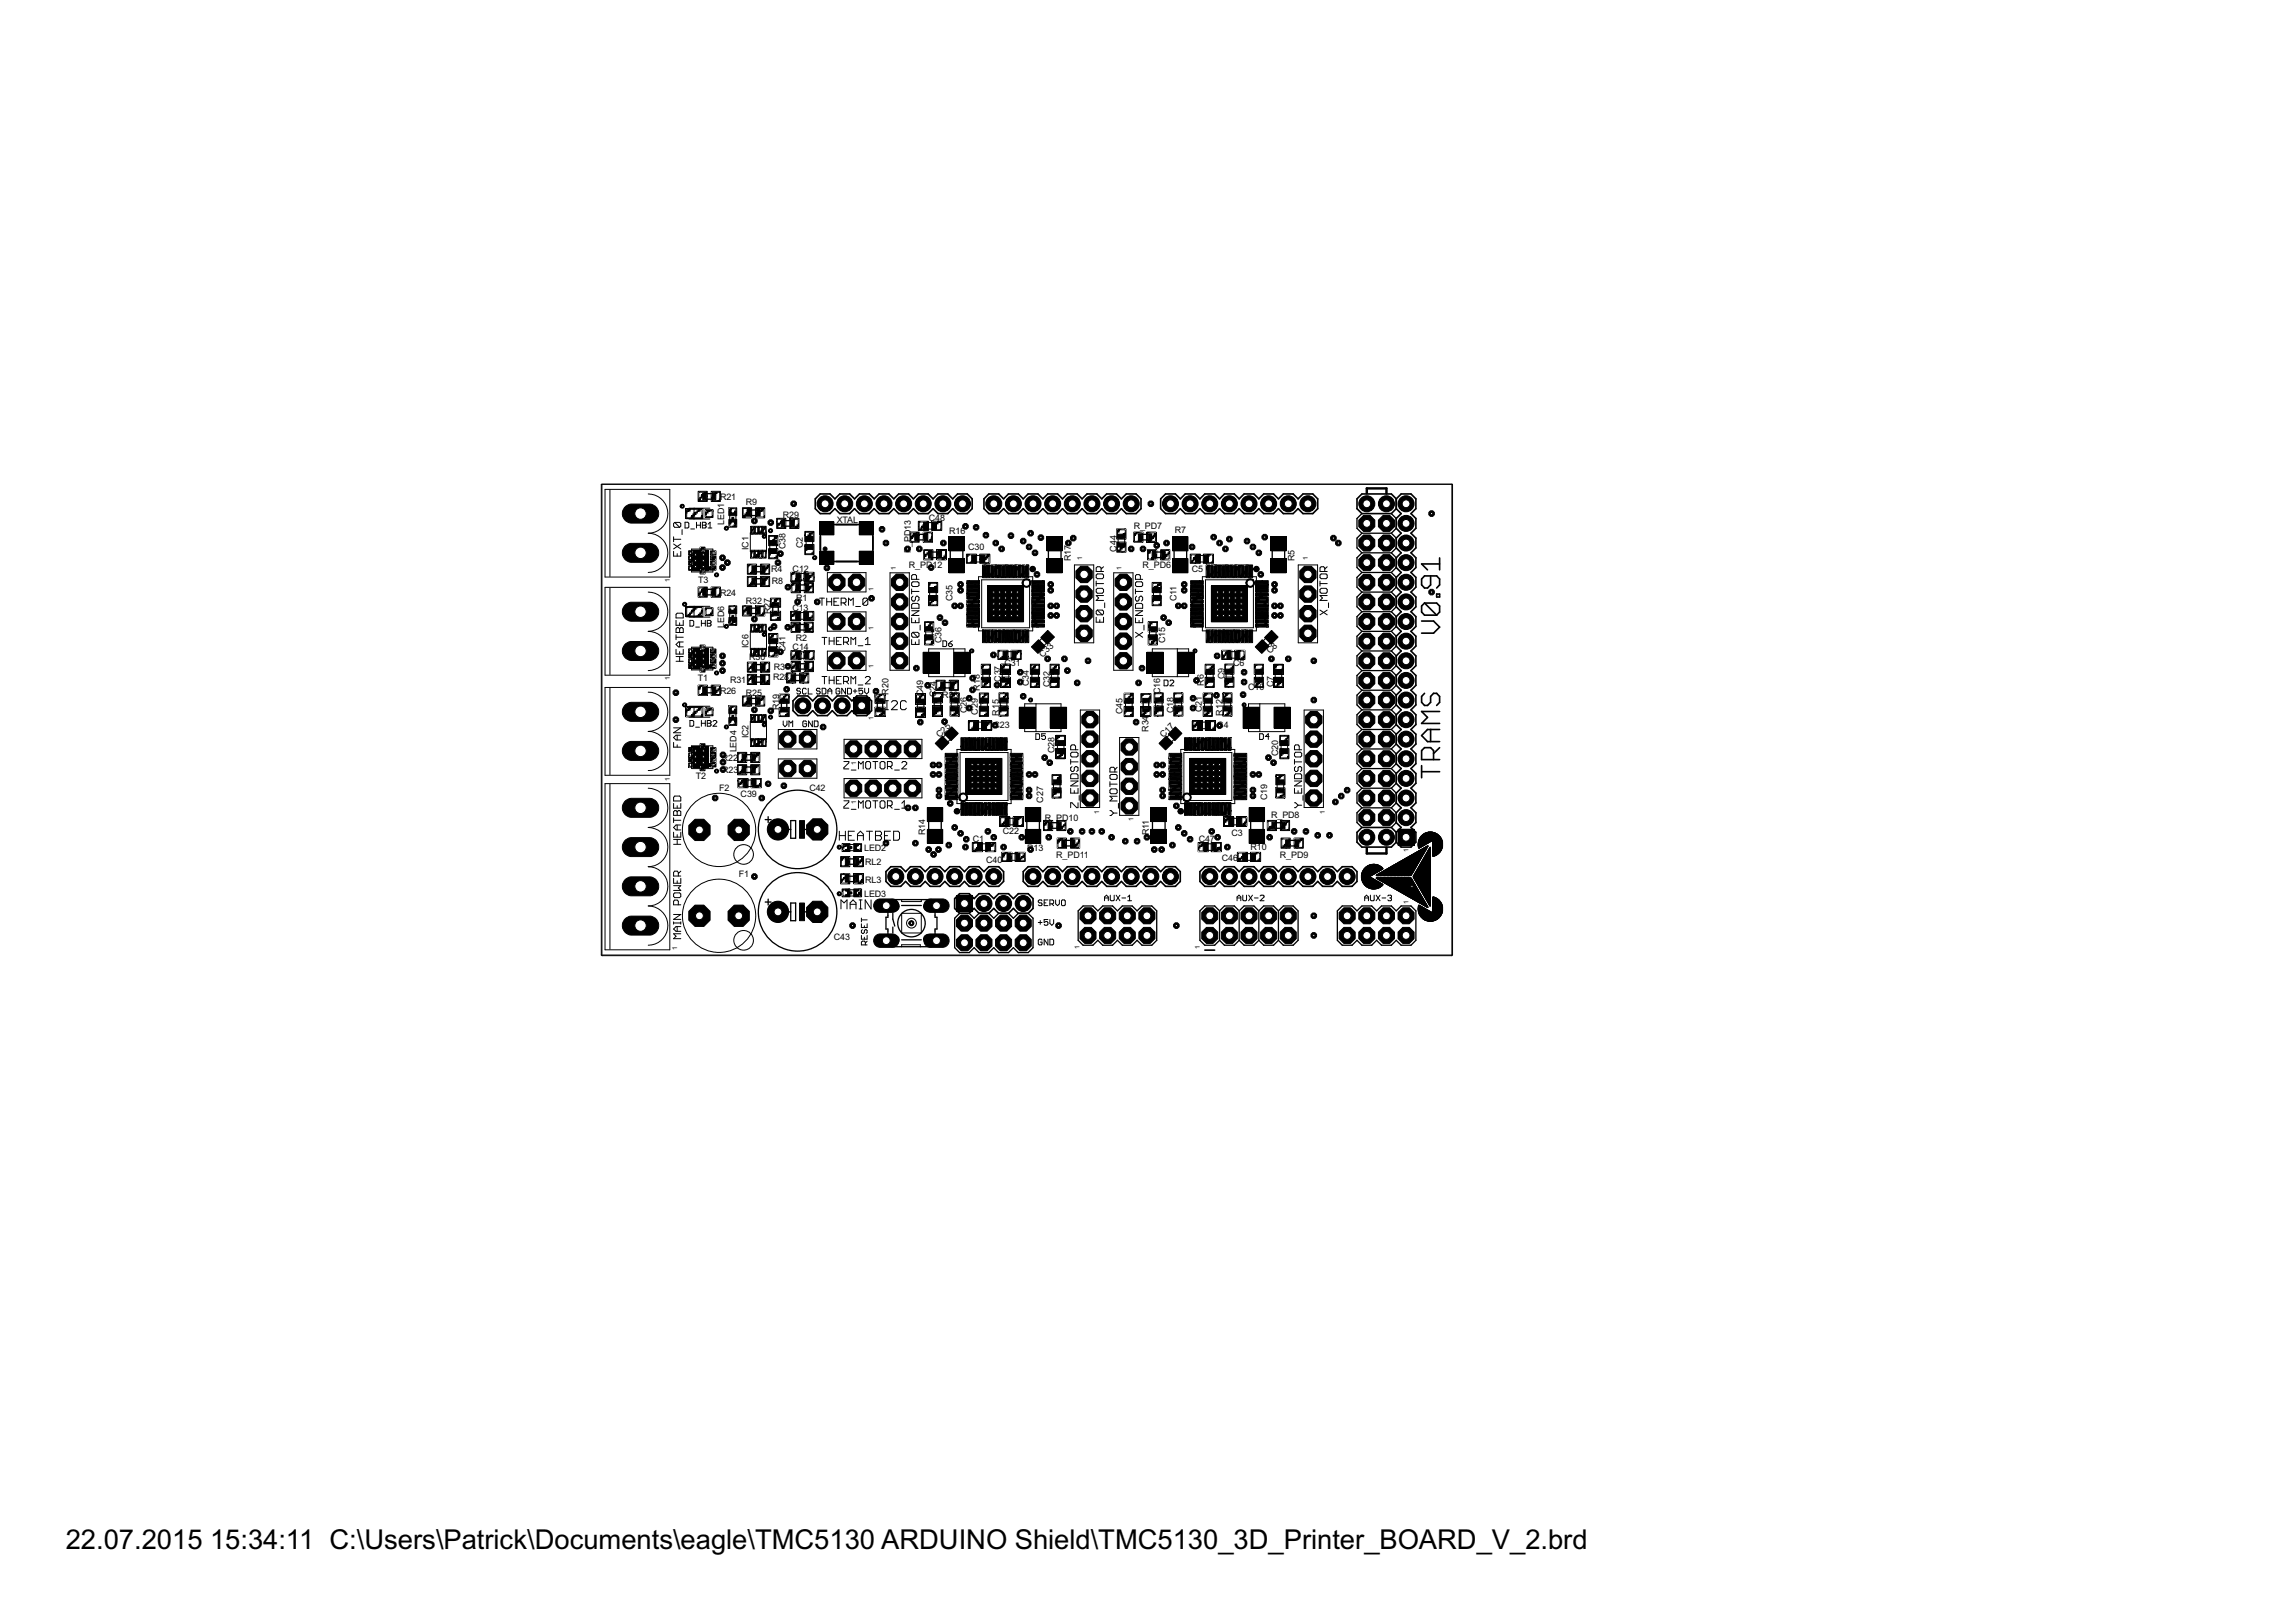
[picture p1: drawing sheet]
<svg xmlns="http://www.w3.org/2000/svg" width="297mm" height="210mm" viewBox="0 0 297 210" stroke-linecap="round" stroke-linejoin="round" font-family="sans-serif">
<defs><g id="words">
<g font-size="4">
<text x="8.5" y="200.5">22.07.2015</text>
<text x="27.2" y="200.5">15:34:11 C:\Users\Patrick\Documents\eagle\TMC5130 ARDUINO Shield\TMC5130_3D_Printer_BOARD_V_2.brd</text>
</g>
<g font-size="2">
<text x="113.6" y="117.8">1</text>
<text x="121.5" y="117.9">2</text>
<text x="113.3" y="122.3">3</text>
<text x="121.5" y="122.3">4</text>
</g>
<g font-size="1.3">
<text x="93.2" y="64.7">R21</text>
<text x="96.5" y="65.4">R9</text>
<text x="93.7" y="67.9" transform="rotate(-90 93.7 67.9)">LED1</text>
<text x="96.8" y="71.2" transform="rotate(-90 96.8 71.2)">IC1</text>
<text x="101.3" y="67.1">R29</text>
<text x="101.6" y="71.1" transform="rotate(-90 101.6 71.1)">C38</text>
<text x="103.9" y="70.9" transform="rotate(-90 103.9 70.9)">C2</text>
<text x="108.3" y="67.7">XTAL</text>
<text x="117.8" y="71.6" transform="rotate(-90 117.8 71.6)">R_PD13</text>
<text x="120.2" y="67.4">C48</text>
<text x="122.8" y="69.1">R16</text>
<text x="125.2" y="71.2">C30</text>
<text x="144.4" y="71.4" transform="rotate(-90 144.4 71.4)">C44</text>
<text x="146.7" y="68.4">R_PD7</text>
<text x="152" y="69">R7</text>
<text x="90.3" y="75.4">T3</text>
<text x="93.2" y="77.1">R24</text>
<text x="99.8" y="74">R4</text>
<text x="99.8" y="75.6">R8</text>
<text x="102.5" y="74">C12</text>
<text x="103" y="77.8">R1</text>
<text x="117.6" y="73.6">R_PD12</text>
<text x="123.2" y="77.8" transform="rotate(-90 123.2 77.8)">C35</text>
<text x="138.5" y="72.6" transform="rotate(-90 138.5 72.6)">R17</text>
<text x="147.8" y="73.6">R_PD6</text>
<text x="152.2" y="77.8" transform="rotate(-90 152.2 77.8)">C11</text>
<text x="154.2" y="74.1">C5</text>
<text x="167.5" y="72.6" transform="rotate(-90 167.5 72.6)">R5</text>
<text x="93.7" y="81.3" transform="rotate(-90 93.7 81.3)">LED6</text>
<text x="96.5" y="78.1">R32</text>
<text x="96.8" y="83.9" transform="rotate(-90 96.8 83.9)">IC6</text>
<text x="99.7" y="79.5" transform="rotate(-90 99.7 79.5)">R27</text>
<text x="102.5" y="79.1">C13</text>
<text x="103" y="82.9">R2</text>
<text x="121.8" y="83.2" transform="rotate(-90 121.8 83.2)">C36</text>
<text x="150.7" y="83.2" transform="rotate(-90 150.7 83.2)">C15</text>
<text x="90.3" y="88.1">T1</text>
<text x="93.2" y="89.8">R26</text>
<text x="94.4" y="88.3">R31</text>
<text x="96.9" y="85.5">R30</text>
<text x="100" y="88">R28</text>
<text x="100.1" y="86.7">R3</text>
<text x="101.6" y="84.4" transform="rotate(-90 101.6 84.4)">C41</text>
<text x="102.5" y="84.2">C14</text>
<text x="115" y="89.9" transform="rotate(-90 115 89.9)">R20</text>
<text x="126.8" y="89.4" transform="rotate(-90 126.8 89.4)">R18</text>
<text x="129.5" y="88.2" transform="rotate(-90 129.5 88.2)">C37</text>
<text x="129.9" y="86.2">C31</text>
<text x="133.1" y="88.8" transform="rotate(-90 133.1 88.8)">C34</text>
<text x="134.9" y="85.1" transform="rotate(-45 134.9 85.1)">C3</text>
<text x="135.8" y="88.9" transform="rotate(-90 135.8 88.9)">C32</text>
<text x="150.1" y="89.8" transform="rotate(-90 150.1 89.8)">C16</text>
<text x="155.7" y="88.8" transform="rotate(-90 155.7 88.8)">R6</text>
<text x="158.4" y="87.9" transform="rotate(-90 158.4 87.9)">C9</text>
<text x="159.5" y="86.2">C6</text>
<text x="161.5" y="89.3">C10</text>
<text x="164.3" y="84.7" transform="rotate(-45 164.3 84.7)">C8</text>
<text x="164.8" y="88.9" transform="rotate(-90 164.8 88.9)">C7</text>
<text x="96.5" y="90.1">R25</text>
<text x="96.8" y="95.6" transform="rotate(-90 96.8 95.6)">IC2</text>
<text x="100.8" y="91.9" transform="rotate(-90 100.8 91.9)">R19</text>
<text x="119.4" y="90.1" transform="rotate(-90 119.4 90.1)">C49</text>
<text x="121.1" y="90.2" transform="rotate(-90 121.1 90.2)">C24</text>
<text x="121.6" y="95.6" transform="rotate(-45 121.6 95.6)">C25</text>
<text x="121.9" y="90.3">R33</text>
<text x="125.1" y="92.3" transform="rotate(-90 125.1 92.3)">C26</text>
<text x="126.5" y="92.5" transform="rotate(-90 126.5 92.5)">C29</text>
<text x="128.5" y="94.2">C23</text>
<text x="129.2" y="92.6" transform="rotate(-90 129.2 92.6)">R15</text>
<text x="145.2" y="92.4" transform="rotate(-90 145.2 92.4)">C45</text>
<text x="148.6" y="94.7" transform="rotate(-90 148.6 94.7)">R34</text>
<text x="150.5" y="95.6" transform="rotate(-45 150.5 95.6)">C17</text>
<text x="151.8" y="92.3" transform="rotate(-90 151.8 92.3)">C18</text>
<text x="155.5" y="92.2" transform="rotate(-90 155.5 92.2)">C21</text>
<text x="157.5" y="94.2">C4</text>
<text x="158.2" y="92.6" transform="rotate(-90 158.2 92.6)">R12</text>
<text x="90" y="100.8">T2</text>
<text x="93.4" y="98.5">R22</text>
<text x="93.4" y="100.1">R23</text>
<text x="95.3" y="97.4" transform="rotate(-90 95.3 97.4)">LED4</text>
<text x="136.4" y="97.5" transform="rotate(-90 136.4 97.5)">C28</text>
<text x="165.4" y="97.8" transform="rotate(-90 165.4 97.8)">C20</text>
<text x="93" y="102.3">F2</text>
<text x="95.8" y="103.1">C39</text>
<text x="104.7" y="102.4">C42</text>
<text x="129.7" y="107.9">C22</text>
<text x="135" y="103.9" transform="rotate(-90 135 103.9)">C27</text>
<text x="135.2" y="106.2">R_PD10</text>
<text x="163.9" y="103.5" transform="rotate(-90 163.9 103.5)">C19</text>
<text x="164.4" y="105.9">R_PD8</text>
<text x="95.6" y="113.4">F1</text>
<text x="111.8" y="110.2">LED2</text>
<text x="111.9" y="112">RL2</text>
<text x="119.7" y="108.1" transform="rotate(-90 119.7 108.1)">R14</text>
<text x="125.9" y="109">C1</text>
<text x="127.6" y="111.7">C40</text>
<text x="132.9" y="110.1">R13</text>
<text x="136.6" y="111">R_PD11</text>
<text x="148.6" y="108.1" transform="rotate(-90 148.6 108.1)">R11</text>
<text x="155.1" y="109">C47</text>
<text x="158.1" y="111.4">C46</text>
<text x="159.3" y="108.2">C3</text>
<text x="161.8" y="110.1">R10</text>
<text x="165.6" y="111">R_PD9</text>
<text x="111.8" y="116">LED3</text>
<text x="111.9" y="114.2">RL3</text>
<text x="107.9" y="121.6">C43</text>
</g>
<g font-size="1">
<text x="86.7" y="75.3" transform="rotate(-90 86.7 75.3)">1</text>
<text x="113" y="76.5" transform="rotate(-90 113 76.5)">1</text>
<text x="115.9" y="73.8" transform="rotate(-90 115.9 73.8)">1</text>
<text x="140" y="72.5" transform="rotate(-90 140 72.5)">1</text>
<text x="145.1" y="73.8" transform="rotate(-90 145.1 73.8)">1</text>
<text x="169.2" y="72.5" transform="rotate(-90 169.2 72.5)">1</text>
<text x="113" y="81.5" transform="rotate(-90 113 81.5)">1</text>
<text x="86.7" y="88" transform="rotate(-90 86.7 88)">1</text>
<text x="113" y="86.5" transform="rotate(-90 113 86.5)">1</text>
<text x="113" y="93.1" transform="rotate(-90 113 93.1)">1</text>
<text x="86.7" y="101.1" transform="rotate(-90 86.7 101.1)">1</text>
<text x="110.8" y="99" transform="rotate(-90 110.8 99)">1</text>
<text x="110.8" y="104.1" transform="rotate(-90 110.8 104.1)">1</text>
<text x="142.2" y="105.3" transform="rotate(-90 142.2 105.3)">1</text>
<text x="146.6" y="106.3" transform="rotate(-90 146.6 106.3)">1</text>
<text x="171.4" y="105.3" transform="rotate(-90 171.4 105.3)">1</text>
<text x="182.2" y="110.3" transform="rotate(-90 182.2 110.3)">1</text>
<text x="182.2" y="116.9" transform="rotate(-90 182.2 116.9)">1</text>
<text x="87.6" y="123" transform="rotate(-90 87.6 123)">1</text>
<text x="139.7" y="122.8" transform="rotate(-90 139.7 122.8)">1</text>
<text x="155.2" y="122.8" transform="rotate(-90 155.2 122.8)">1</text>
</g>
</g></defs>
<g fill="#000" stroke="#000" stroke-width=".13">
<path d="M80.8 70.8l.4-.3 .4-.2h2.5a1.23 1.23 0 0 1 1.1 1.2 1.23 1.23 0 0 1-1.1 1.3h-2.5a1.25 1.25 0 0 1-.8-2zM80.8 65.7l.4-.3 .4-.2h2.5a1.23 1.23 0 0 1 1.1 1.3 1.23 1.23 0 0 1-1.1 1.2h-2.5a1.25 1.25 0 0 1-.8-2zM88.7 78.5h2.2v1.3h-2.2zM88.7 65.8h2.2v1.3h-2.2zM88.8 78.6h2v1.1h-2zM88.8 65.9h2v1.1h-2zM89.1 73.2h.5v.6h-.5zM89.1 72.6h.5v.6h-.5zM89.1 71.9h.5v.6h-.5zM89.1 71.3h.5v.6h-.5zM89.2 73.3h.4v.4h-.4zM89.2 72.7h.4v.3h-.4z"/>
<path d="M89.2 72h.4v.4h-.4zM89.2 71.4h.4v.4h-.4zM89.4 71.2h2.2v2.7h-2.2zM89.5 71.3h2v2.5h-2zM90.3 63.6h1.2v1.3h-1.2zM90.3 76h1.2v1.3h-1.2zM90.4 63.7h1v1.1h-1zM90.4 76.1h1v1.1h-1zM90.6 73.6h.6v.7h-.6zM90.6 70.8h.6v.6h-.6zM90.7 73.7h.4v.5h-.4zM90.7 70.9h.4v.4h-.4z"/>
<path d="M90.9 63.8h.4v.9h-.4zM90.9 76.2h.4v.8h-.4zM91.2 78.7h1v1h-1zM91.2 66h1v1h-1zM91.3 78.8h.8v.8h-.8zM91.3 66.1h.8v.8h-.8zM91.9 73.2h.7v.6h-.7zM91.9 72.6h.7v.5h-.7zM91.9 71.9h.7v.6h-.7zM91.9 71.3h.7v.5h-.7zM92 63.6h1.2v1.3h-1.2zM92 76h1.2v1.3h-1.2z"/>
<path d="M92 73.3h.5v.4h-.5zM92 72.7h.5v.3h-.5zM92 72.1h.5v.3h-.5zM92 71.4h.5v.3h-.5zM92.1 63.7h1v1.1h-1zM92.1 76.1h1v1.1h-1zM92.2 63.8h.4v.9h-.4zM92.2 76.2h.4v.8h-.4zM94.3 79.9h1v1h-1zM94.3 78.4h1v1h-1zM94.3 67.2h1v1h-1zM94.3 65.7h1v1h-1z"/>
<path d="M94.3 78.8h.3v.5h-.3zM94.3 67.5h.3v.3h-.3zM94.3 66.1h.3v.5h-.3zM94.4 67.3h.8v.2h-.8zM94.4 78.5h.8v.8h-.8zM94.4 67.3h.8v.8h-.8zM94.4 65.8h.8v.8h-.8zM94.5 79.1h.6v.2h-.6zM94.5 79l.1 .1zM94.5 66.4h.6v.2h-.6zM94.5 66.3l.1 .1zM94.7 79.7h.2v.2h-.2z"/>
<path d="M94.7 67h.2v.2h-.2zM95 79l.1 .1zM95 66.3l.1 .1zM95 78.8h.2v.5h-.2zM95 67.7h.2v.1h-.2zM95 66.1h.2v.5h-.2zM95.2 67.3v.4zM96.1 78.4h1.1v1.3h-1.1zM96.1 65.7h1.1v1.3h-1.1zM96.1 78.5h1.1v1.1h-1.1zM96.1 65.8h1.1v1.1h-1.1zM96.6 78.6h.5v.9h-.5z"/>
<path d="M96.6 65.9h.5v.9h-.5zM96.7 73h1.2v1.3h-1.2zM96.7 74.6h1.2v1.3h-1.2zM96.8 73.1h1v1.1h-1zM96.8 74.7h1v1.1h-1zM97.1 68.1h.5v1h-.5zM97.1 71.2h.5v1h-.5zM97.2 68.2h.3v.8h-.3zM97.2 71.3h.3v.8h-.3zM97.3 73.2h.4v.9h-.4zM97.3 74.8h.4v.9h-.4zM97.6 68.1h.5v1h-.5z"/>
<path d="M97.6 71.2h.5v1h-.5zM97.7 68.2h.3v.8h-.3zM97.7 71.3h.3v.8h-.3zM97.7 78.4h1.2v1.3h-1.2zM97.7 65.7h1.2v1.3h-1.2zM97.8 78.5h1v1.1h-1zM97.8 65.8h1v1.1h-1zM97.9 78.6h.4v.9h-.4zM97.9 65.9h.4v.9h-.4zM98.1 68.1h.5v1h-.5zM98.1 71.2h.5v1h-.5zM98.2 68.2h.3v.8h-.3z"/>
<path d="M98.2 71.3h.3v.8h-.3zM98.4 73h1.2v1.3h-1.2zM98.4 74.6h1.2v1.3h-1.2zM98.5 73.1h1v1.1h-1zM98.5 74.7h1v1.1h-1zM98.6 73.2h.4v.9h-.4zM98.6 74.8h.4v.9h-.4zM98.6 68.1h.5v1h-.5zM98.6 71.2h.5v1h-.5zM98.7 68.2h.3v.8h-.3zM98.7 71.3h.3v.8h-.3zM99.4 71h1.2v1.3h-1.2z"/>
<path d="M99.4 69.3h1.2v1.3h-1.2zM99.5 71.1h1v1.1h-1zM99.5 69.4h1v1.1h-1zM99.5 71.1h1v.5h-1zM99.5 70h1v.5h-1zM99.7 79.1h1.3v1.2h-1.3zM99.7 77.4h1.3v1.2h-1.3zM99.8 79.2h1.1v1h-1.1zM99.8 77.5h1.1v1h-1.1zM99.9 78h.9v.4h-.9zM99.9 79.3h.9v.4h-.9zM100.5 67.1h1.2v1.3h-1.2z"/>
<path d="M100.6 67.2h1v1.1h-1zM101.1 67.3h.4v.9h-.4zM102.2 67.1h1.2v1.3h-1.2zM102.3 67.2h1v1.1h-1zM102.3 79.1h1.3v1.2h-1.3zM102.3 74.1h1.3v1.1h-1.3zM102.3 67.3h.5v.9h-.5zM102.4 75.4h1.1v1.3h-1.1zM102.4 79.2h1.1v1h-1.1zM102.4 74.1h1.1v1.1h-1.1zM102.4 75.5h1.1v1.1h-1.1zM102.9 79.2h.5v1h-.5z"/>
<path d="M103 75.6h.4v.9h-.4zM103 74.2h.5v.9h-.5zM104 79.1h1.3v1.2h-1.3zM104 74.1h1.3v1.1h-1.3zM104.1 75.4h1.1v1.3h-1.1zM104.1 79.2h1.1v1h-1.1zM104.1 79.2h.5v1h-.5zM104.1 68.8h1.2v1.3h-1.2zM104.1 70.5h1.2v1.3h-1.2zM104.1 74.1h1.1v1.1h-1.1zM104.1 75.5h1.1v1.1h-1.1zM104.1 74.2h.5v.9h-.5z"/>
<path d="M104.2 68.9h1v1.1h-1zM104.2 70.6h1v1.1h-1zM104.2 75.6h.4v.9h-.4zM104.2 69.4h1v.5h-1zM104.2 70.6h1v.5h-1zM106.1 71.3h1.8v1.7h-1.8zM106.1 67.5h1.8v1.7h-1.8zM106.2 71.4h1.6v1.5h-1.6zM106.2 67.6h1.6v1.5h-1.6zM106.5 64.9h.5v.5h-.5zM109 64.9h.5v.5h-.5zM111.2 71.3h1.8v1.7h-1.8z"/>
<path d="M111.2 67.5h1.8v1.7h-1.8zM111.3 71.4h1.6v1.5h-1.6zM111.3 67.6h1.6v1.5h-1.6zM111.6 64.9h.5v.5h-.5zM114.1 64.9h.5v.5h-.5zM116.6 64.9h.6v.5h-.6zM117.7 68.9h1.2v1.3h-1.2zM117.8 69h1v1.1h-1zM118.3 69.1h.5v.8h-.5zM118.8 67.5h1.3v1.1h-1.3zM118.9 67.5h1.1v1.1h-1.1zM119.2 64.9h.5v.5h-.5z"/>
<path d="M119.4 68.9h1.2v1.3h-1.2zM119.5 67.6h.5v.9h-.5zM119.5 71.1h1.2v1.4h-1.2zM119.5 69h1v1.1h-1zM119.6 71.2h1v1.1h-1zM119.6 69.1h.4v.8h-.4zM120.1 77.1h1.2v1.3h-1.2zM120.1 75.4h1.2v1.3h-1.2zM120.1 71.4h.4v.8h-.4zM120.2 77.2h1v1.1h-1zM120.2 75.5h1v1.1h-1zM120.2 77.2h1v.5h-1z"/>
<path d="M120.2 76h1v.5h-1zM120.5 67.5h1.3v1.1h-1.3zM120.6 67.5h1.1v1.1h-1.1zM120.6 67.6h.6v.9h-.6zM121.2 71.1h1.2v1.4h-1.2zM121.3 71.2h1v1.1h-1zM121.4 71.4h.4v.8h-.4zM121.7 64.9h.5v.5h-.5zM122.8 72.3h2v1.8h-2zM122.8 69.5h2v1.8h-2zM122.9 72.4h1.8v1.6h-1.8zM122.9 69.6h1.8v1.6h-1.8z"/>
<path d="M122.9 70.1h1.7v.7h-1.7zM122.9 72.7h1.7v.8h-1.7zM124.3 64.9h.5v.5h-.5zM125 71.7h1.3v1.2h-1.3zM125.1 75.1h1.6v.5h-1.6zM125.1 75.6h1.6v.6h-1.6zM125.1 76.1h1.6v.5h-1.6zM125.1 76.6h1.6v.6h-1.6zM125.1 77.1h1.6v.5h-1.6zM125.1 77.6h1.6v.5h-1.6zM125.1 78.1h1.6v.6h-1.6zM125.1 78.6h1.6v.5h-1.6z"/>
<path d="M125.1 79.1h1.6v.6h-1.6zM125.1 79.6h1.6v.5h-1.6zM125.1 71.8h1.1v1h-1.1zM125.2 75.2h1.4v.3h-1.4zM125.2 75.8h1.4v.3h-1.4zM125.2 76.2h1.4v.3h-1.4zM125.2 76.8h1.4v.2h-1.4zM125.2 77.2h1.4v.3h-1.4zM125.2 77.7h1.4v.3h-1.4zM125.2 78.3h1.4v.2h-1.4zM125.2 78.7h1.4v.3h-1.4zM125.2 79.2h1.4v.3h-1.4z"/>
<path d="M125.2 79.7h1.4v.3h-1.4zM125.7 71.8h.5v1h-.5zM126.7 71.7h1.4v1.2h-1.4zM126.9 71.8h1.1v1h-1.1zM126.9 71.8h.5v1h-.5zM127.1 73.1h.5v1.7h-.5zM127.2 73.2h.3v1.5h-.3zM127.2 73.2h.3v1.4h-.3zM127.6 73.1h.5v1.7h-.5zM127.7 73.2h.3v1.5h-.3zM127.7 73.2h.3v1.4h-.3zM127.8 75.8h4.6v4.7h-4.6z"/>
<path d="M128.1 73.1h.5v1.7h-.5zM128.2 73.2h.3v1.5h-.3zM128.2 73.2h.3v1.4h-.3zM128.3 64.9h.5v.5h-.5zM128.6 73.1h.5v1.7h-.5zM128.7 73.2h.3v1.5h-.3zM128.7 76.8h2.8v2.7h-2.8zM128.7 73.2h.3v1.4h-.3zM129.1 73.1h.5v1.7h-.5zM129.2 73.2h.3v1.5h-.3zM129.2 73.2h.3v1.4h-.3zM129.6 73.1h.5v1.7h-.5z"/>
<path d="M129.7 73.2h.3v1.5h-.3zM129.7 73.2h.3v1.4h-.3zM130.1 73.1h.5v1.7h-.5zM130.2 73.2h.3v1.5h-.3zM130.2 73.2h.3v1.4h-.3zM130.6 73.1h.5v1.7h-.5zM130.7 73.2h.3v1.5h-.3zM130.7 73.2h.3v1.4h-.3zM130.9 64.9h.5v.5h-.5zM131.1 73.1h.5v1.7h-.5zM131.2 73.2h.3v1.5h-.3zM131.2 73.2h.3v1.4h-.3z"/>
<path d="M131.6 73.1h.5v1.7h-.5zM131.7 73.2h.3v1.5h-.3zM131.7 73.2h.3v1.4h-.3zM132.1 73.1h.5v1.7h-.5zM132.2 73.2h.3v1.5h-.3zM132.2 73.2h.3v1.4h-.3zM132.6 73.1h.5v1.7h-.5zM132.7 73.2h.3v1.5h-.3zM132.7 73.2h.3v1.4h-.3zM133.4 64.9h.5v.5h-.5zM133.5 79.6h1.6v.5h-1.6zM133.5 79.1h1.6v.6h-1.6z"/>
<path d="M133.5 78.6h1.6v.5h-1.6zM133.5 78.1h1.6v.6h-1.6zM133.5 77.6h1.6v.5h-1.6zM133.5 77.1h1.6v.5h-1.6zM133.5 76.6h1.6v.6h-1.6zM133.5 76.1h1.6v.5h-1.6zM133.5 75.6h1.6v.6h-1.6zM133.5 75.1h1.6v.5h-1.6zM133.6 79.7h1.4v.3h-1.4zM133.6 79.2h1.4v.3h-1.4zM133.6 78.7h1.4v.3h-1.4zM133.6 78.3h1.4v.2h-1.4z"/>
<path d="M133.6 77.7h1.4v.3h-1.4zM133.6 77.2h1.4v.3h-1.4zM133.6 76.8h1.4v.2h-1.4zM133.6 76.2h1.4v.3h-1.4zM133.6 75.8h1.4v.3h-1.4zM133.6 75.2h1.4v.3h-1.4zM135.4 72.3h2v1.8h-2zM135.4 69.5h2v1.8h-2zM135.5 72.4h1.9v1.6h-1.9zM135.5 69.6h1.9v1.6h-1.9zM135.6 70.1h1.7v.7h-1.7zM135.6 72.7h1.7v.8h-1.7z"/>
<path d="M135.9 64.9h.5v.5h-.5zM138.5 64.9h.5v.5h-.5zM141 64.9h.5v.5h-.5zM143.6 64.9h.5v.5h-.5zM144.5 70.1h1.2v1.4h-1.2zM144.5 68.5h1.2v1.3h-1.2zM144.6 70.3h1v1.1h-1zM144.6 68.6h1v1.1h-1zM144.6 70.3h.9v.5h-.9zM144.6 69.1h.9v.5h-.9zM146.1 64.9h.5v.5h-.5zM146.7 68.9h1.2v1.3h-1.2z"/>
<path d="M146.8 69h1v1.1h-1zM147.3 69.1h.4v.8h-.4zM148.4 68.9h1.2v1.3h-1.2zM148.5 71.1h1.1v1.4h-1.1zM148.5 69h1v1.1h-1zM148.5 71.2h1.1v1.1h-1.1zM148.5 69.1h.5v.8h-.5zM149.1 77.1h1.1v1.3h-1.1zM149.1 75.4h1.1v1.3h-1.1zM149.1 71.4h.4v.8h-.4zM149.1 77.2h1.1v1.1h-1.1zM149.1 75.5h1.1v1.1h-1.1z"/>
<path d="M149.2 77.2h.9v.5h-.9zM149.2 76h.9v.5h-.9zM150.2 71.1h1.1v1.4h-1.1zM150.2 71.2h1.1v1.1h-1.1zM150.3 71.4h.4v.8h-.4zM151.2 64.9h.5v.5h-.5zM151.7 72.3h2v1.8h-2zM151.7 69.5h2v1.8h-2zM151.8 72.4h1.8v1.6h-1.8zM151.8 69.6h1.8v1.6h-1.8zM151.8 70.1h1.8v.7h-1.8zM151.8 72.7h1.8v.8h-1.8z"/>
<path d="M153.7 64.9h.5v.5h-.5zM154 71.7h1.3v1.2h-1.3zM154 75.1h1.7v.5h-1.7zM154 75.6h1.7v.6h-1.7zM154 76.1h1.7v.5h-1.7zM154 76.6h1.7v.6h-1.7zM154 77.1h1.7v.5h-1.7zM154 77.6h1.7v.5h-1.7zM154 78.1h1.7v.6h-1.7zM154 78.6h1.7v.5h-1.7zM154 79.1h1.7v.6h-1.7zM154 79.6h1.7v.5h-1.7z"/>
<path d="M154.1 71.8h1.1v1h-1.1zM154.1 75.2h1.5v.3h-1.5zM154.1 75.8h1.5v.3h-1.5zM154.1 76.2h1.5v.3h-1.5zM154.1 76.8h1.5v.2h-1.5zM154.1 77.2h1.5v.3h-1.5zM154.1 77.7h1.5v.3h-1.5zM154.1 78.3h1.5v.2h-1.5zM154.1 78.7h1.5v.3h-1.5zM154.1 79.2h1.5v.3h-1.5zM154.1 79.7h1.5v.3h-1.5zM154.2 75.2h1.4v.3h-1.4z"/>
<path d="M154.2 75.8h1.4v.3h-1.4zM154.2 76.2h1.4v.3h-1.4zM154.2 76.8h1.4v.2h-1.4zM154.2 77.2h1.4v.3h-1.4zM154.2 77.7h1.4v.3h-1.4zM154.2 78.3h1.4v.2h-1.4zM154.2 78.7h1.4v.3h-1.4zM154.2 79.2h1.4v.3h-1.4zM154.2 79.7h1.4v.3h-1.4zM154.7 71.8h.5v1h-.5zM155.7 71.7h1.3v1.2h-1.3zM155.8 71.8h1.1v1h-1.1z"/>
<path d="M155.8 71.8h.5v1h-.5zM156 73.1h.5v1.7h-.5zM156.1 73.2h.3v1.5h-.3zM156.1 73.2h.3v1.4h-.3zM156.3 64.9h.5v.5h-.5zM156.5 73.1h.6v1.7h-.6zM156.7 73.2h.3v1.5h-.3zM156.7 73.2h.3v1.4h-.3zM156.7 75.8h4.7v4.7h-4.7zM157 73.1h.5v1.7h-.5zM157.1 73.2h.3v1.5h-.3zM157.1 73.2h.3v1.4h-.3z"/>
<path d="M157.5 73.1h.6v1.7h-.6zM157.6 73.2h.3v1.5h-.3zM157.6 76.8h2.8v2.7h-2.8zM157.6 73.2h.3v1.4h-.3zM158.1 73.1h.5v1.7h-.5zM158.2 73.2h.3v1.5h-.3zM158.2 73.2h.3v1.4h-.3zM158.5 73.1h.5v1.7h-.5zM158.6 73.2h.3v1.5h-.3zM158.6 73.2h.3v1.4h-.3zM158.8 64.9h.5v.5h-.5zM159 73.1h.6v1.7h-.6z"/>
<path d="M159.2 73.2h.2v1.5h-.2zM159.2 73.2h.2v1.4h-.2zM159.6 73.1h.5v1.7h-.5zM159.7 73.2h.3v1.5h-.3zM159.7 73.2h.3v1.4h-.3zM160 73.1h.5v1.7h-.5zM160.1 73.2h.3v1.5h-.3zM160.1 73.2h.3v1.4h-.3zM160.5 73.1h.6v1.7h-.6zM160.7 73.2h.3v1.5h-.3zM160.7 73.2h.3v1.4h-.3zM161 73.1h.5v1.7h-.5z"/>
<path d="M161.1 73.2h.3v1.5h-.3zM161.1 73.2h.3v1.4h-.3zM161.3 64.9h.5v.5h-.5zM161.5 73.1h.6v1.7h-.6zM161.6 73.2h.3v1.5h-.3zM161.6 73.2h.3v1.4h-.3zM162.4 79.6h1.7v.5h-1.7zM162.4 79.1h1.7v.6h-1.7zM162.4 78.6h1.7v.5h-1.7zM162.4 78.1h1.7v.6h-1.7zM162.4 77.6h1.7v.5h-1.7zM162.4 77.1h1.7v.5h-1.7z"/>
<path d="M162.4 76.6h1.7v.6h-1.7zM162.4 76.1h1.7v.5h-1.7zM162.4 75.6h1.7v.6h-1.7zM162.4 75.1h1.7v.5h-1.7zM162.5 79.7h1.5v.3h-1.5zM162.5 79.2h1.5v.3h-1.5zM162.5 78.7h1.5v.3h-1.5zM162.5 78.3h1.5v.2h-1.5zM162.5 77.7h1.5v.3h-1.5zM162.5 77.2h1.5v.3h-1.5zM162.5 76.8h1.5v.2h-1.5zM162.5 76.2h1.5v.3h-1.5z"/>
<path d="M162.5 75.8h1.5v.3h-1.5zM162.5 75.2h1.5v.3h-1.5zM162.6 79.7h1.4v.3h-1.4zM162.6 79.2h1.4v.3h-1.4zM162.6 78.7h1.4v.3h-1.4zM162.6 78.3h1.4v.2h-1.4zM162.6 77.7h1.4v.3h-1.4zM162.6 77.2h1.4v.3h-1.4zM162.6 76.8h1.4v.2h-1.4zM162.6 76.2h1.4v.3h-1.4zM162.6 75.8h1.4v.3h-1.4zM162.6 75.2h1.4v.3h-1.4z"/>
<path d="M163.9 64.9h.5v.5h-.5zM164.4 72.3h2v1.8h-2zM164.4 69.5h2v1.8h-2zM164.5 72.4h1.8v1.6h-1.8zM164.5 69.6h1.8v1.6h-1.8zM164.5 70.1h1.8v.7h-1.8zM164.5 72.7h1.8v.8h-1.8zM166.4 64.9h.5v.5h-.5zM169 64.9h.5v.5h-.5zM176.6 77.6h.5v.5h-.5zM176.6 75.1h.5v.5h-.5zM176.6 72.6h.5v.5h-.5z"/>
<path d="M176.6 70h.5v.5h-.5zM176.6 67.5h.5v.5h-.5zM176.6 64.9h.5v.5h-.5zM179.1 77.6h.5v.5h-.5zM179.1 75.1h.5v.5h-.5zM179.1 72.6h.5v.5h-.5zM179.1 70h.5v.5h-.5zM179.1 67.5h.5v.5h-.5zM179.1 64.9h.5v.5h-.5zM181.7 75.1h.5v.5h-.5zM181.7 77.6h.5v.5h-.5zM181.7 72.6h.5v.5h-.5z"/>
<path d="M181.7 70h.5v.5h-.5zM181.7 67.5h.5v.5h-.5zM181.7 64.9h.5v.5h-.5zM80.8 83.5l.4-.3 .4-.2h2.5a1.23 1.23 0 0 1 1.1 1.2 1.23 1.23 0 0 1-1.1 1.3h-2.5a1.25 1.25 0 0 1-.8-2zM80.8 78.4l.4-.3 .4-.2h2.5a1.23 1.23 0 0 1 1.1 1.3 1.23 1.23 0 0 1-1.1 1.2h-2.5a1.25 1.25 0 0 1-.8-2zM80.8 96.4l.4-.3 .4-.2h2.5a1.23 1.23 0 0 1 1.1 1.3 1.23 1.23 0 0 1-1.1 1.2h-2.5a1.25 1.25 0 0 1-.8-2zM80.8 91.3l.4-.3 .4-.1h2.5a1.23 1.23 0 0 1 1.1 1.2 1.23 1.23 0 0 1-1.1 1.2h-2.5a1.25 1.25 0 0 1-.8-2zM88.7 91.5h2.2v1.3h-2.2zM88.8 91.6h2v1.1h-2zM89.1 98.7h.5v.6h-.5zM89.1 98h.5v.6h-.5zM89.1 97.4h.5v.6h-.5z"/>
<path d="M89.1 96.7h.5v.6h-.5zM89.1 85.9h.5v.6h-.5zM89.1 85.3h.5v.6h-.5zM89.1 84.6h.5v.6h-.5zM89.1 84h.5v.6h-.5zM89.2 98.8h.4v.4h-.4zM89.2 98.1h.4v.4h-.4zM89.2 97.5h.4v.4h-.4zM89.2 96.8h.4v.4h-.4zM89.2 86h.4v.4h-.4zM89.2 85.4h.4v.3h-.4zM89.2 84.7h.4v.4h-.4z"/>
<path d="M89.2 84.1h.4v.4h-.4zM89.4 96.6h2.2v2.7h-2.2zM89.4 83.9h2.2v2.7h-2.2zM89.5 96.8h2v2.4h-2zM89.5 84h2v2.5h-2zM90.3 88.7h1.2v1.3h-1.2zM90.4 88.8h1v1.1h-1zM90.6 99.1h.6v.6h-.6zM90.6 96.2h.6v.7h-.6zM90.6 86.3h.6v.7h-.6zM90.6 83.5h.6v.6h-.6zM90.7 99.2h.4v.4h-.4z"/>
<path d="M90.7 96.4h.4v.4h-.4zM90.7 86.4h.4v.5h-.4zM90.7 83.6h.4v.4h-.4zM90.9 88.9h.4v.8h-.4zM91.2 91.6h1v1h-1zM91.3 91.7h.8v.8h-.8zM91.9 98.7h.7v.6h-.7zM91.9 98h.7v.6h-.7zM91.9 97.4h.7v.5h-.7zM91.9 96.8h.7v.5h-.7zM91.9 85.9h.7v.6h-.7zM91.9 85.3h.7v.5h-.7z"/>
<path d="M91.9 84.6h.7v.6h-.7zM91.9 84h.7v.5h-.7zM92 88.7h1.2v1.3h-1.2zM92 98.8h.5v.3h-.5zM92 98.1h.5v.4h-.5zM92 97.5h.5v.3h-.5zM92 96.9h.5v.3h-.5zM92 86h.5v.4h-.5zM92 85.4h.5v.3h-.5zM92 84.7h.5v.4h-.5zM92 84.1h.5v.3h-.5zM92.1 88.8h1v1.1h-1z"/>
<path d="M92.2 88.9h.4v.8h-.4zM94.3 92.9h1v1h-1zM94.3 91.4h1v1h-1zM94.3 80.2h.3v.3h-.3zM94.3 93.2h.3v.3h-.3zM94.3 91.8h.3v.5h-.3zM94.4 80h.8v.2h-.8zM94.4 93h.8v.2h-.8zM94.4 80h.8v.8h-.8zM94.4 93h.8v.8h-.8zM94.4 91.5h.8v.8h-.8zM94.5 92.1h.6v.2h-.6z"/>
<path d="M94.5 92l.1 .1zM94.7 92.6h.2v.3h-.2zM95 92l.1 .1zM95 80.3h.2v.2h-.2zM95 93.3h.2v.2h-.2zM95 91.8h.2v.5h-.2zM95.2 80v.4zM95.2 93v.3zM95.4 97.4h1.2v1.3h-1.2zM95.4 99h1.2v1.3h-1.2zM95.5 97.5h1v1.1h-1zM95.5 99.1h1v1.1h-1z"/>
<path d="M96 97.6h.4v.8h-.4zM96 99.2h.4v.8h-.4zM96.1 90.1h1.1v1.3h-1.1zM96.1 90.2h1.1v1.1h-1.1zM96.6 90.3h.5v.8h-.5zM96.7 85.7h1.2v1.3h-1.2zM96.7 87.3h1.2v1.3h-1.2zM96.8 85.8h1v1.1h-1zM96.8 87.4h1v1.1h-1zM97.1 80.8h.5v1h-.5zM97.1 83.9h.5v1h-.5zM97.1 97.4h1.2v1.3h-1.2z"/>
<path d="M97.1 99h1.2v1.3h-1.2zM97.1 92.5h.5v1h-.5zM97.1 95.6h.5v1h-.5zM97.2 97.5h1v1.1h-1zM97.2 99.1h1v1.1h-1zM97.2 80.9h.3v.8h-.3zM97.2 84h.3v.8h-.3zM97.2 92.6h.3v.8h-.3zM97.2 95.7h.3v.8h-.3zM97.3 85.9h.4v.9h-.4zM97.3 87.5h.4v.8h-.4zM97.3 97.6h.4v.8h-.4z"/>
<path d="M97.3 99.2h.4v.8h-.4zM97.6 80.8h.5v1h-.5zM97.6 83.9h.5v1h-.5zM97.6 92.5h.5v1h-.5zM97.6 95.6h.5v1h-.5zM97.7 80.9h.3v.8h-.3zM97.7 84h.3v.8h-.3zM97.7 92.6h.3v.8h-.3zM97.7 95.7h.3v.8h-.3zM97.7 90.1h1.2v1.3h-1.2zM97.8 90.2h1v1.1h-1zM97.9 90.3h.4v.8h-.4z"/>
<path d="M98.1 80.8h.5v1h-.5zM98.1 83.9h.5v1h-.5zM98.1 92.5h.5v1h-.5zM98.1 95.6h.5v1h-.5zM98.2 80.9h.3v.8h-.3zM98.2 84h.3v.8h-.3zM98.2 92.6h.3v.8h-.3zM98.2 95.7h.3v.8h-.3zM98.4 85.7h1.2v1.3h-1.2zM98.4 87.3h1.2v1.3h-1.2zM98.5 85.8h1v1.1h-1zM98.5 87.4h1v1.1h-1z"/>
<path d="M98.6 85.9h.4v.9h-.4zM98.6 87.5h.4v.8h-.4zM98.6 80.8h.5v1h-.5zM98.6 83.9h.5v1h-.5zM98.6 92.5h.5v1h-.5zM98.6 95.6h.5v1h-.5zM98.7 80.9h.3v.8h-.3zM98.7 84h.3v.8h-.3zM98.7 92.6h.3v.8h-.3zM98.7 95.7h.3v.8h-.3zM99.4 83.7h1.2v1.3h-1.2zM99.4 82h1.2v1.3h-1.2z"/>
<path d="M99.5 83.8h1v1.1h-1zM99.5 82.1h1v1.1h-1zM99.5 83.8h1v.5h-1zM99.5 82.7h1v.5h-1zM100.8 91.5h1.3v1.2h-1.3zM100.8 89.8h1.3v1.2h-1.3zM100.9 91.6h1.1v1h-1.1zM100.9 89.9h1.1v1h-1.1zM101 90.4h.9v.5h-.9zM101 91.7h.9v.4h-.9zM101.7 87.1h1.2v1.3h-1.2zM101.8 87.2h1v1.1h-1z"/>
<path d="M102.3 84.2h1.3v1.2h-1.3zM102.3 80.5h1.2v1.3h-1.2zM102.3 87.3h.5v.9h-.5zM102.4 85.6h1.1v1.3h-1.1zM102.4 80.6h1v1.1h-1zM102.4 84.3h1.1v1h-1.1zM102.4 85.7h1.1v1.1h-1.1zM102.9 80.8h.5v.8h-.5zM103 85.8h.4v.9h-.4zM103 84.3h.5v.9h-.5zM103.4 87.1h1.2v1.3h-1.2zM103.5 87.2h1v1.1h-1z"/>
<path d="M103.6 91.1h.5v.5h-.5zM103.6 87.3h.4v.9h-.4zM104 84.2h1.3v1.2h-1.3zM104 80.5h1.2v1.3h-1.2zM104.1 85.6h1.1v1.3h-1.1zM104.1 80.6h1v1.1h-1zM104.1 84.3h1.1v1h-1.1zM104.1 85.7h1.1v1.1h-1.1zM104.1 84.3h.5v.9h-.5zM104.2 80.8h.4v.8h-.4zM104.2 85.8h.4v.9h-.4zM106.2 91.1h.5v.5h-.5z"/>
<path d="M108.7 91.1h.5v.5h-.5zM110.4 90.3h2.1v2.1h-2.1zM111.2 91.1h.5v.5h-.5zM113.2 89.8h1.3v1.2h-1.3zM113.2 91.5h1.3v1.2h-1.3zM113.3 89.9h1.1v1h-1.1zM113.3 91.6h1.1v1h-1.1zM113.4 91.7h.9v.4h-.9zM113.4 90.4h.9v.4h-.9zM118.5 89.8h1.2v1.3h-1.2zM118.5 91.5h1.2v1.3h-1.2zM118.6 89.9h1v1.1h-1z"/>
<path d="M118.6 91.6h1v1.1h-1zM118.6 90.5h1v.5h-1zM118.6 91.6h1v.5h-1zM119.4 84.4h2.1v2.7h-2.1zM119.5 84.5h1.9v2.5h-1.9zM119.6 82.1h1.2v1.4h-1.2zM119.6 80.5h1.2v1.3h-1.2zM119.7 82.3h1v1.1h-1zM119.7 80.6h1v1.1h-1zM119.7 82.3h.9v.5h-.9zM119.7 81.1h.9v.5h-.9zM120.7 89.7h1.2v1.3h-1.2z"/>
<path d="M120.7 91.4h1.2v1.3h-1.2zM120.8 89.8h1v1.1h-1zM120.8 91.5h1v1.1h-1zM120.8 90.3h1v.5h-1zM120.8 91.5h1v.5h-1zM121.1 88h1.2v1.3h-1.2zM121.2 88.1h1v1.1h-1zM121.7 88.3h.4v.8h-.4zM122.3 97.5h1.6v.5h-1.6zM122.3 98h1.6v.5h-1.6zM122.3 98.5h1.6v.5h-1.6zM122.3 99h1.6v.5h-1.6z"/>
<path d="M122.3 99.5h1.6v.5h-1.6zM122.3 100h1.6v.5h-1.6zM122.4 97.6h1.4v.3h-1.4zM122.4 98.1h1.4v.3h-1.4zM122.4 98.6h1.4v.3h-1.4zM122.4 99.1h1.4v.3h-1.4zM122.4 99.6h1.4v.3h-1.4zM121.5 95.8l.4-.3 .7 .6-.4 .4zM121.1 96.2l.8-.8 .7 .7-.8 .8zM121 96.2l.9-.9 .9 .8-1 .9zM122.8 88h1.2v1.3h-1.2zM122.9 88.1h1v1.1h-1z"/>
<path d="M122.9 91.4h1.2v1.3h-1.2zM122.9 89.7h1.2v1.3h-1.2zM123 88.3h.4v.8h-.4zM123 91.5h1v1.1h-1zM123 89.8h1v1.1h-1zM123 91.5h1v.5h-1zM123 90.3h1v.5h-1zM122.4 95l.3-.4 .7 .7-.4 .4zM123.4 84.4h2.1v2.7h-2.1zM123.5 84.5h1.9v2.5h-1.9zM122.3 95l.8-.8 .7 .7-.8 .8zM122.2 95l.9-.9 .9 .8-1 .9z"/>
<path d="M124.3 95.5h.5v1.6h-.5zM124.4 95.6h.3v1.4h-.3zM124.8 95.5h.5v1.6h-.5zM124.9 95.6h.3v1.4h-.3zM125 98.1h4.6v4.7h-4.6zM125.1 80.1h1.6v.5h-1.6zM125.1 80.6h1.6v.6h-1.6zM125.2 80.2h1.4v.3h-1.4zM125.2 80.8h1.4v.2h-1.4zM125.3 93.3h1.3v1.2h-1.3zM125.3 95.5h.5v1.6h-.5zM125.4 93.4h1.1v1h-1.1z"/>
<path d="M125.4 95.6h.3v1.4h-.3zM125.8 95.5h.5v1.6h-.5zM125.9 95.6h.3v1.4h-.3zM125.9 99.1h2.8v2.8h-2.8zM126 93.4h.5v.9h-.5zM126.3 95.5h.5v1.6h-.5zM126.4 95.6h.3v1.4h-.3zM126.7 89.7h1.2v1.3h-1.2zM126.7 91.4h1.2v1.3h-1.2zM126.8 89.8h1v1.1h-1zM126.8 91.5h1v1.1h-1zM126.8 95.5h.5v1.6h-.5z"/>
<path d="M126.9 90.4h.9v.5h-.9zM126.9 91.5h.9v.5h-.9zM126.9 95.6h.3v1.4h-.3zM127 86h1.1v1.3h-1.1zM127 87.7h1.1v1.3h-1.1zM127 93.3h1.3v1.2h-1.3zM127 86.1h1.1v1.1h-1.1zM127 87.8h1.1v1.1h-1.1zM127.1 81.5h.5v1.7h-.5zM127.1 93.4h1.1v1h-1.1zM127.1 86.6h.9v.5h-.9zM127.1 87.8h.9v.5h-.9z"/>
<path d="M127.1 93.4h.5v.9h-.5zM127.2 81.6h.3v1.5h-.3zM127.2 81.6h.3v1.4h-.3zM127.3 95.5h.5v1.6h-.5zM127.4 95.6h.3v1.4h-.3zM127.6 81.5h.5v1.7h-.5zM127.7 81.6h.3v1.5h-.3zM127.7 81.6h.3v1.4h-.3zM127.8 95.5h.5v1.6h-.5zM127.9 95.6h.3v1.4h-.3zM128.1 81.5h.5v1.7h-.5zM128.2 81.6h.3v1.5h-.3z"/>
<path d="M128.2 81.6h.3v1.4h-.3zM128.3 95.5h.5v1.6h-.5zM128.4 95.6h.3v1.4h-.3zM128.6 81.5h.5v1.7h-.5zM128.7 81.6h.3v1.5h-.3zM128.7 81.6h.3v1.4h-.3zM128.8 95.5h.5v1.6h-.5zM128.9 95.6h.3v1.4h-.3zM129.1 81.5h.5v1.7h-.5zM129.1 84.2h1.3v1.1h-1.3zM129.2 81.6h.3v1.5h-.3zM129.2 84.2h1.1v1.1h-1.1z"/>
<path d="M129.2 81.6h.3v1.4h-.3zM129.2 91.4h1.2v1.3h-1.2zM129.2 89.7h1.2v1.3h-1.2zM129.3 95.5h.5v1.6h-.5zM129.3 91.5h1v1.1h-1zM129.3 89.8h1v1.1h-1zM129.4 91.5h.9v.5h-.9zM129.4 90.3h.9v.5h-.9zM129.4 95.6h.3v1.4h-.3zM129.5 87.6h1.2v1.3h-1.2zM129.5 85.9h1.2v1.3h-1.2zM129.6 87.7h1v1.1h-1z"/>
<path d="M129.6 86h1v1.1h-1zM129.6 81.5h.5v1.7h-.5zM129.6 87.8h1v.5h-1zM129.6 86.6h1v.5h-1zM129.7 81.6h.3v1.5h-.3zM129.7 81.6h.3v1.4h-.3zM129.8 84.3h.5v.9h-.5zM129.8 95.5h.5v1.6h-.5zM129.9 95.6h.3v1.4h-.3zM130.1 81.5h.5v1.7h-.5zM130.2 81.6h.3v1.5h-.3zM130.2 81.6h.3v1.4h-.3z"/>
<path d="M130.6 81.5h.5v1.7h-.5zM130.7 100h1.6v.5h-1.6zM130.7 99.5h1.6v.5h-1.6zM130.7 99h1.6v.5h-1.6zM130.7 98.5h1.6v.5h-1.6zM130.7 98h1.6v.5h-1.6zM130.7 97.5h1.6v.5h-1.6zM130.7 81.6h.3v1.5h-.3zM130.7 81.6h.3v1.4h-.3zM130.8 99.6h1.4v.3h-1.4zM130.8 99.1h1.4v.3h-1.4zM130.8 98.6h1.4v.3h-1.4z"/>
<path d="M130.8 98.1h1.4v.3h-1.4zM130.8 97.6h1.4v.3h-1.4zM130.8 84.2h1.3v1.1h-1.3zM130.9 84.2h1.1v1.1h-1.1zM130.9 84.3h.5v.9h-.5zM131.1 81.5h.5v1.7h-.5zM131.2 81.6h.3v1.5h-.3zM131.2 81.6h.3v1.4h-.3zM131.6 81.5h.5v1.7h-.5zM131.7 81.6h.3v1.5h-.3zM131.7 81.6h.3v1.4h-.3zM131.9 91.5h2.1v2.7h-2.1z"/>
<path d="M132 91.6h1.9v2.5h-1.9zM132.1 81.5h.5v1.7h-.5zM132.2 81.6h.3v1.5h-.3zM132.2 81.6h.3v1.4h-.3zM132.6 81.5h.5v1.7h-.5zM132.7 81.6h.3v1.5h-.3zM132.7 81.6h.3v1.4h-.3zM133.3 86h1.2v1.3h-1.2zM133.3 87.7h1.2v1.3h-1.2zM133.4 86.1h1v1.1h-1zM133.4 87.8h1v1.1h-1zM133.4 83.7l1-.9 .8 .8-.9 1z"/>
<path d="M133.5 86.6h.9v.5h-.9zM133.5 87.8h.9v.5h-.9zM133.5 80.6h1.6v.6h-1.6zM133.5 80.1h1.6v.5h-1.6zM133.6 80.8h1.4v.2h-1.4zM133.6 80.2h1.4v.3h-1.4zM133.6 83.7l.8-.8 .7 .7-.8 .8zM134.4 83l.6 .7-.3 .3-.7-.7zM135.6 81.6l.8 .8-.9 1-.9-.9zM135.6 81.7l.7 .7-.8 .8-.7-.7zM134.8 82.5l.4-.4 .6 .7-.3 .4zM135.8 87.7h1.2v1.3h-1.2z"/>
<path d="M135.8 86h1.2v1.3h-1.2zM135.9 91.5h2.1v2.7h-2.1zM135.9 87.8h1v1.1h-1zM135.9 86.1h1v1.1h-1zM136 91.6h1.9v2.5h-1.9zM136 87.8h.9v.5h-.9zM136 86.6h.9v.5h-.9zM136.6 95.2h1.2v1.3h-1.2zM136.6 96.9h1.2v1.3h-1.2zM136.7 95.3h1v1.1h-1zM136.7 97h1v1.1h-1zM136.8 95.8h.9v.6h-.9z"/>
<path d="M136.8 97h.9v.5h-.9zM145.4 89.7h1.2v1.3h-1.2zM145.4 91.4h1.2v1.3h-1.2zM145.5 89.8h1v1.1h-1zM145.5 91.5h1v1.1h-1zM145.6 90.4h.9v.5h-.9zM145.6 91.5h.9v.6h-.9zM147.6 91.5h1.3v1.2h-1.3zM147.6 89.8h1.3v1.2h-1.3zM147.7 91.6h1.1v1h-1.1zM147.7 89.9h1.1v1h-1.1zM147.8 90.4h.9v.4h-.9z"/>
<path d="M147.8 91.7h.9v.4h-.9zM148.4 84.4h2.1v2.7h-2.1zM148.5 84.5h1.9v2.5h-1.9zM148.5 82.1h1.2v1.4h-1.2zM148.5 80.5h1.2v1.3h-1.2zM148.6 82.3h1v1.1h-1zM148.6 80.6h1v1.1h-1zM148.7 82.3h.9v.5h-.9zM148.7 81.1h.9v.5h-.9zM149.3 89.7h1.2v1.3h-1.2zM149.3 91.4h1.2v1.3h-1.2zM149.4 89.8h1v1.1h-1z"/>
<path d="M149.4 91.5h1v1.1h-1zM149.4 90.3h1v.5h-1zM149.4 91.5h1v.5h-1zM151.2 97.5h1.7v.5h-1.7zM151.2 98h1.7v.5h-1.7zM151.2 98.5h1.7v.5h-1.7zM151.2 99h1.7v.5h-1.7zM151.2 99.5h1.7v.5h-1.7zM151.2 100h1.7v.5h-1.7zM151.3 97.6h1.5v.3h-1.5zM151.3 98.1h1.5v.3h-1.5zM151.3 98.6h1.5v.3h-1.5z"/>
<path d="M151.3 99.1h1.5v.3h-1.5zM151.3 99.6h1.5v.3h-1.5zM151.4 97.6h1.4v.3h-1.4zM151.4 98.1h1.4v.3h-1.4zM151.4 98.6h1.4v.3h-1.4zM151.4 99.1h1.4v.3h-1.4zM151.4 99.6h1.4v.3h-1.4zM150.5 95.8l.4-.3 .6 .6-.3 .4zM150.1 96.2l.8-.8 .7 .7-.8 .8zM149.9 96.2l1-.9 .8 .8-.9 .9zM151.8 91.4h1.2v1.3h-1.2zM151.8 89.7h1.2v1.3h-1.2z"/>
<path d="M151.9 91.5h1.1v1.1h-1.1zM151.9 89.8h1.1v1.1h-1.1zM152 91.5h.9v.5h-.9zM152 90.3h.9v.5h-.9zM151.3 95l.4-.4 .7 .7-.4 .4zM152.4 84.4h2.1v2.7h-2.1zM152.5 84.5h1.9v2.5h-1.9zM152.1 94.2l.7 .7-.8 .8-.7-.7zM152.1 94.1l.8 .8-.9 .9-.8-.8zM153.2 95.5h.6v1.6h-.6zM153.4 95.6h.2v1.4h-.2zM153.8 95.5h.5v1.6h-.5z"/>
<path d="M153.9 95.6h.3v1.4h-.3zM153.9 98.1h4.7v4.7h-4.7zM154 80.1h1.7v.5h-1.7zM154 80.6h1.7v.6h-1.7zM154.1 80.2h1.5v.3h-1.5zM154.1 80.8h1.5v.2h-1.5zM154.2 80.2h1.4v.3h-1.4zM154.2 80.8h1.4v.2h-1.4zM154.2 93.3h1.4v1.2h-1.4zM154.3 95.5h.5v1.6h-.5zM154.3 93.4h1.1v1h-1.1zM154.4 95.6h.3v1.4h-.3z"/>
<path d="M154.7 95.5h.6v1.6h-.6zM154.9 95.6h.3v1.4h-.3zM154.9 99.1h2.7v2.8h-2.7zM154.9 93.4h.5v.9h-.5zM155.3 95.5h.5v1.6h-.5zM155.4 95.6h.3v1.4h-.3zM155.7 89.7h1.1v1.3h-1.1zM155.7 91.4h1.1v1.3h-1.1zM155.7 95.5h.6v1.6h-.6zM155.7 89.8h1.1v1.1h-1.1zM155.7 91.5h1.1v1.1h-1.1zM155.8 90.4h.9v.5h-.9z"/>
<path d="M155.8 91.5h.9v.5h-.9zM155.9 95.6h.2v1.4h-.2zM155.9 86h1.2v1.3h-1.2zM155.9 87.7h1.2v1.3h-1.2zM155.9 93.3h1.3v1.2h-1.3zM156 86.1h1v1.1h-1zM156 87.8h1v1.1h-1zM156 81.5h.5v1.7h-.5zM156 93.4h1.1v1h-1.1zM156 86.6h1v.5h-1zM156 87.8h1v.5h-1zM156.1 93.4h.5v.9h-.5z"/>
<path d="M156.1 81.6h.3v1.5h-.3zM156.1 81.6h.3v1.4h-.3zM156.3 95.5h.5v1.6h-.5zM156.4 95.6h.3v1.4h-.3zM156.5 81.5h.6v1.7h-.6zM156.7 81.6h.3v1.5h-.3zM156.7 81.6h.3v1.4h-.3zM156.8 95.5h.5v1.6h-.5zM156.9 95.6h.3v1.4h-.3zM157 81.5h.5v1.7h-.5zM157.1 81.6h.3v1.5h-.3zM157.1 81.6h.3v1.4h-.3z"/>
<path d="M157.2 95.5h.6v1.6h-.6zM157.4 95.6h.2v1.4h-.2zM157.5 81.5h.6v1.7h-.6zM157.6 81.6h.3v1.5h-.3zM157.6 81.6h.3v1.4h-.3zM157.8 95.5h.5v1.6h-.5zM157.9 95.6h.3v1.4h-.3zM158.1 81.5h.5v1.7h-.5zM158.1 84.2h1.3v1.1h-1.3zM158.2 81.6h.3v1.5h-.3zM158.2 84.2h1.1v1.1h-1.1zM158.2 81.6h.3v1.4h-.3z"/>
<path d="M158.2 91.4h1.2v1.3h-1.2zM158.2 89.7h1.2v1.3h-1.2zM158.2 95.5h.5v1.6h-.5zM158.3 91.5h1v1.1h-1zM158.3 89.8h1v1.1h-1zM158.3 91.5h1v.5h-1zM158.3 90.3h1v.5h-1zM158.3 95.6h.3v1.4h-.3zM158.5 87.6h1.1v1.3h-1.1zM158.5 85.9h1.1v1.3h-1.1zM158.5 81.5h.5v1.7h-.5zM158.5 87.7h1.1v1.1h-1.1z"/>
<path d="M158.5 86h1.1v1.1h-1.1zM158.6 87.8h.9v.5h-.9zM158.6 86.6h.9v.5h-.9zM158.6 81.6h.3v1.5h-.3zM158.6 81.6h.3v1.4h-.3zM158.7 84.3h.5v.9h-.5zM158.7 95.5h.6v1.6h-.6zM158.9 95.6h.3v1.4h-.3zM159 81.5h.6v1.7h-.6zM159.2 81.6h.2v1.5h-.2zM159.2 81.6h.2v1.4h-.2zM159.6 81.5h.5v1.7h-.5z"/>
<path d="M159.6 100h1.7v.5h-1.7zM159.6 99.5h1.7v.5h-1.7zM159.6 99h1.7v.5h-1.7zM159.6 98.5h1.7v.5h-1.7zM159.6 98h1.7v.5h-1.7zM159.6 97.5h1.7v.5h-1.7zM159.7 81.6h.3v1.5h-.3zM159.7 81.6h.3v1.4h-.3zM159.7 84.2h1.4v1.1h-1.4zM159.7 99.6h1.5v.3h-1.5zM159.7 99.1h1.5v.3h-1.5zM159.7 98.6h1.5v.3h-1.5z"/>
<path d="M159.7 98.1h1.5v.3h-1.5zM159.7 97.6h1.5v.3h-1.5zM159.8 99.6h1.4v.3h-1.4zM159.8 99.1h1.4v.3h-1.4zM159.8 98.6h1.4v.3h-1.4zM159.8 98.1h1.4v.3h-1.4zM159.8 97.6h1.4v.3h-1.4zM159.9 84.2h1.1v1.1h-1.1zM159.9 84.3h.5v.9h-.5zM160 81.5h.5v1.7h-.5zM160.1 81.6h.3v1.5h-.3zM160.1 81.6h.3v1.4h-.3z"/>
<path d="M160.5 81.5h.6v1.7h-.6zM160.7 81.6h.3v1.5h-.3zM160.7 81.6h.3v1.4h-.3zM160.8 91.5h2.1v2.7h-2.1zM160.9 91.6h1.9v2.5h-1.9zM161 81.5h.5v1.7h-.5zM161.1 81.6h.3v1.5h-.3zM161.1 81.6h.3v1.4h-.3zM161.5 81.5h.6v1.7h-.6zM161.6 81.6h.3v1.5h-.3zM161.6 81.6h.3v1.4h-.3zM162.3 86h1.1v1.3h-1.1z"/>
<path d="M162.3 87.7h1.1v1.3h-1.1zM162.3 86.1h1.1v1.1h-1.1zM162.3 87.8h1.1v1.1h-1.1zM163.3 82.8l.9 .8-1 1-.8-.9zM162.4 86.6h.9v.5h-.9zM162.4 87.8h.9v.5h-.9zM162.4 80.6h1.7v.6h-1.7zM162.4 80.1h1.7v.5h-1.7zM162.5 80.8h1.5v.2h-1.5zM162.5 80.2h1.5v.3h-1.5zM163.3 82.9l.7 .7-.8 .8-.7-.7zM162.6 80.8h1.4v.2h-1.4z"/>
<path d="M162.6 80.2h1.4v.3h-1.4zM163.3 83l.7 .7-.4 .3-.6-.7zM164.5 81.6l.9 .8-1 1-.8-.9zM163.7 82.5l.8-.8 .7 .7-.8 .8zM164.1 82.1l.7 .7-.4 .4-.6-.7zM164.8 87.7h1.2v1.3h-1.2zM164.8 86h1.2v1.3h-1.2zM164.8 91.5h2.1v2.7h-2.1zM164.9 87.8h1v1.1h-1zM164.9 86.1h1v1.1h-1zM164.9 91.6h1.9v2.5h-1.9zM164.9 87.8h1v.5h-1z"/>
<path d="M164.9 86.6h1v.5h-1zM165.6 95.2h1.2v1.3h-1.2zM165.6 96.9h1.2v1.3h-1.2zM165.7 95.3h1v1.1h-1zM165.7 97h1v1.1h-1zM165.7 95.8h.9v.6h-.9zM165.7 97h.9v.5h-.9zM176.6 85.3h.5v.5h-.5zM176.6 82.7h.5v.5h-.5zM176.6 80.2h.5v.5h-.5zM176.6 97.9h.5v.5h-.5zM176.6 95.4h.5v.5h-.5z"/>
<path d="M176.6 92.9h.5v.5h-.5zM176.6 90.3h.5v.5h-.5zM176.6 87.8h.5v.5h-.5zM179.1 85.3h.5v.5h-.5zM179.1 82.7h.5v.5h-.5zM179.1 80.2h.5v.5h-.5zM179.1 97.9h.5v.5h-.5zM179.1 95.4h.5v.5h-.5zM179.1 92.9h.5v.5h-.5zM179.1 90.3h.5v.5h-.5zM179.1 87.8h.5v.5h-.5zM181.7 92.9h.5v.5h-.5z"/>
<path d="M181.7 95.4h.5v.5h-.5zM181.7 97.9h.5v.5h-.5zM181.7 80.2h.5v.5h-.5zM181.7 82.7h.5v.5h-.5zM181.7 85.3h.5v.5h-.5zM181.7 87.8h.5v.5h-.5zM181.7 90.3h.5v.5h-.5zM80.8 113.9l.4-.3 .4-.1h2.5a1.23 1.23 0 0 1 1.1 1.2 1.23 1.23 0 0 1-1.1 1.2h-2.5a1.25 1.25 0 0 1-.8-2zM80.8 108.8l.4-.3 .4-.1h2.5a1.23 1.23 0 0 1 1.1 1.2 1.23 1.23 0 0 1-1.1 1.2h-2.5a1.25 1.25 0 0 1-.8-2zM80.8 103.8l.4-.3 .4-.2h2.5a1.23 1.23 0 0 1 1.1 1.2 1.23 1.23 0 0 1-1.1 1.3h-2.5a1.25 1.25 0 0 1-.8-2zM95.5 100.8h1.3v1.1h-1.3zM95.6 100.8h1.1v1.1h-1.1z"/>
<path d="M96.1 100.9h.5v.9h-.5zM97.2 100.8h1.3v1.1h-1.3zM97.3 100.8h1.1v1.1h-1.1zM97.3 100.9h.5v.9h-.5zM103.4 106.2h.7v2.3h-.7zM103.4 116.9h.7v2.2h-.7zM108.8 110.8h1.1v1.4h-1.1zM108.8 113.1h1.1v1.3h-1.1zM108.8 111h1.1v1.1h-1.1zM108.8 113.2h1.1v1.1h-1.1zM108.9 109.2h1.1v1h-1.1zM108.9 115h1.1v1.1h-1.1z"/>
<path d="M109.1 109.3h.8v.8h-.8zM109.1 115.1h.8v.9h-.8zM109.3 109.9h.2v.3h-.2zM109.3 115.8h.2v.2h-.2zM109.4 109.2h.3v.3h-.3zM109.4 115.1h.3v.2h-.3zM109.4 111.1h.4v.8h-.4zM109.4 113.3h.4v.9h-.4zM109.5 110.1h.4zM109.5 116h.4zM109.6 109.2h.3v.9h-.3zM109.6 115.1h.3v.9h-.3z"/>
<path d="M110 109.6h.2v.2h-.2zM110 115.4h.2v.3h-.2zM110.4 109.2h1.1v1h-1.1zM110.4 115h1.1v1.1h-1.1zM110.5 110.8h1.2v1.4h-1.2zM110.5 113.1h1.2v1.3h-1.2zM110.6 109.3h.8v.8h-.8zM110.6 115.1h.8v.9h-.8zM110.6 111h1v1.1h-1zM110.6 113.2h1v1.1h-1zM110.6 109.9h.5v.3h-.5zM110.6 109.2h.5v.3h-.5z"/>
<path d="M110.6 109.4h.2v.6h-.2zM110.6 115.8h.5v.2h-.5zM110.6 115.1h.5v.2h-.5zM110.6 115.3h.2v.5h-.2zM110.6 111.1h.5v.8h-.5zM110.6 113.3h.5v.9h-.5zM110.8 109.9v.1zM110.8 109.4v.1zM110.8 115.7v.1zM110.8 115.3v.1zM113.2 116.7l.6-.4h1.7a.87 .87 0 0 1 .8 .9 .87 .87 0 0 1-.8 .9h-1.7a.88 .88 0 0 1-.6-1.4zM115.6 113.2h.5v.5h-.5z"/>
<path d="M118.2 113.2h.5v.5h-.5zM120 104.5h2v1.8h-2zM120 107.3h2v1.9h-2zM120.1 104.6h1.8v1.6h-1.8zM120.1 107.4h1.8v1.7h-1.8zM120.1 107.8h1.7v.7h-1.7zM120.1 105.2h1.7v.7h-1.7zM120.7 113.2h.5v.5h-.5zM119.9 116.5l.4-.2h1.7a.87 .87 0 0 1 .8 .9 .87 .87 0 0 1-.8 .9h-1.7a.88 .88 0 0 1-.7-.7 .88 .88 0 0 1 .3-.9zM122.3 100.5h1.6v.5h-1.6zM122.3 101h1.6v.5h-1.6zM122.3 101.5h1.6v.5h-1.6z"/>
<path d="M122.3 102h1.6v.5h-1.6zM122.3 102.5h1.6v.5h-1.6zM122.3 103h1.6v.5h-1.6zM122.4 100.1h1.4v.3h-1.4zM122.4 100.6h1.4v.3h-1.4zM122.4 101.1h1.4v.3h-1.4zM122.4 101.6h1.4v.3h-1.4zM122.4 102.1h1.4v.3h-1.4zM122.4 102.6h1.4v.3h-1.4zM122.4 103.1h1.4v.3h-1.4zM123.3 113.2h.5v.5h-.5zM123.7 115.9h2.1v2.1h-2.1z"/>
<path d="M124.3 103.9h.5v1.6h-.5zM124.4 104h.3v1.4h-.3zM124.5 116.7h.5v.5h-.5zM124.5 119.2h.5v.5h-.5zM124.8 103.9h.5v1.6h-.5zM124.9 104h.3v1.4h-.3zM125.3 103.9h.5v1.6h-.5zM125.4 104h.3v1.4h-.3zM125.8 113.2h.5v.5h-.5zM125.8 103.9h.5v1.6h-.5zM125.8 109h1.3v1.2h-1.3zM125.9 104h.3v1.4h-.3z"/>
<path d="M125.9 109.1h1.1v1h-1.1zM126.3 103.9h.5v1.6h-.5zM126.4 104h.3v1.4h-.3zM126.5 109.2h.5v.9h-.5zM126.8 103.9h.5v1.6h-.5zM126.9 104h.3v1.4h-.3zM127 116.7h.6v.5h-.6zM127 119.2h.6v.5h-.6zM127.3 103.9h.5v1.6h-.5zM127.4 104h.3v1.4h-.3zM127.5 109h1.3v1.2h-1.3zM127.6 109.1h1.1v1h-1.1z"/>
<path d="M127.6 109.2h.5v.9h-.5zM127.8 103.9h.5v1.6h-.5zM127.9 104h.3v1.4h-.3zM128.3 103.9h.5v1.6h-.5zM128.3 113.2h.5v.5h-.5zM128.4 104h.3v1.4h-.3zM128.8 103.9h.5v1.6h-.5zM128.9 104h.3v1.4h-.3zM129.3 103.9h.5v1.6h-.5zM129.3 105.7h1.4v1.2h-1.4zM129.4 104h.3v1.4h-.3zM129.5 105.8h1.1v1h-1.1z"/>
<path d="M129.6 116.7h.5v.5h-.5zM129.6 119.2h.5v.5h-.5zM129.6 110.3h1.3v1.2h-1.3zM129.7 110.4h1.1v1h-1.1zM129.8 103.9h.5v1.6h-.5zM129.9 104h.3v1.4h-.3zM130 105.9h.5v.9h-.5zM130.3 110.4h.5v1h-.5zM130.7 103h1.6v.5h-1.6zM130.7 102.5h1.6v.5h-1.6zM130.7 102h1.6v.5h-1.6zM130.7 101.5h1.6v.5h-1.6z"/>
<path d="M130.7 101h1.6v.5h-1.6zM130.7 100.5h1.6v.5h-1.6zM130.8 103.1h1.4v.3h-1.4zM130.8 102.6h1.4v.3h-1.4zM130.8 102.1h1.4v.3h-1.4zM130.8 101.6h1.4v.3h-1.4zM130.8 101.1h1.4v.3h-1.4zM130.8 100.6h1.4v.3h-1.4zM130.8 100.1h1.4v.3h-1.4zM131.1 105.7h1.3v1.2h-1.3zM131.2 105.8h1.1v1h-1.1zM131.2 105.9h.5v.9h-.5z"/>
<path d="M131.3 110.3h1.3v1.2h-1.3zM131.4 110.4h1.1v1h-1.1zM131.4 110.4h.6v1h-.6zM132.1 116.7h.5v.5h-.5zM132.1 119.2h.5v.5h-.5zM132.7 104.5h1.9v1.8h-1.9zM132.7 107.3h1.9v1.9h-1.9zM132.7 104.6h1.9v1.6h-1.9zM132.7 107.4h1.9v1.7h-1.9zM132.8 107.8h1.7v.7h-1.7zM132.8 105.2h1.7v.7h-1.7zM133.4 113.2h.5v.5h-.5z"/>
<path d="M135 106.2h1.2v1.3h-1.2zM135.1 106.3h1v1.1h-1zM135.6 106.4h.4v.9h-.4zM135.9 113.2h.5v.5h-.5zM136.1 100.2h1.2v1.4h-1.2zM136.1 102h1.2v1.3h-1.2zM136.2 100.4h1v1.1h-1zM136.2 102.1h1v1.1h-1zM136.2 100.9h1v.5h-1zM136.2 102.1h1v.5h-1zM136.7 106.2h1.2v1.3h-1.2zM136.8 108.5h1.2v1.3h-1.2z"/>
<path d="M136.8 106.3h1v1.1h-1zM136.9 108.6h1v1.1h-1zM136.9 106.4h.4v.9h-.4zM137.4 108.7h.4v.8h-.4zM138.5 113.2h.5v.5h-.5zM138.5 108.5h1.2v1.3h-1.2zM138.6 108.6h1v1.1h-1zM138.6 108.7h.5v.8h-.5zM140.5 118.3h.5v.5h-.5zM141 113.2h.5v.5h-.5zM143 118.3h.6v.5h-.6zM143.6 113.2h.5v.5h-.5z"/>
<path d="M145.6 118.3h.5v.5h-.5zM146.1 113.2h.5v.5h-.5zM148.1 118.3h.5v.5h-.5zM148.6 113.2h.5v.5h-.5zM148.9 104.5h2v1.8h-2zM148.9 107.3h2v1.9h-2zM149 104.6h1.8v1.6h-1.8zM149 107.4h1.8v1.7h-1.8zM149 107.8h1.8v.7h-1.8zM149 105.2h1.8v.7h-1.8zM151.2 113.2h.5v.5h-.5zM151.2 100.5h1.7v.5h-1.7z"/>
<path d="M151.2 101h1.7v.5h-1.7zM151.2 101.5h1.7v.5h-1.7zM151.2 102h1.7v.5h-1.7zM151.2 102.5h1.7v.5h-1.7zM151.2 103h1.7v.5h-1.7zM151.3 100.1h1.5v.3h-1.5zM151.3 100.6h1.5v.3h-1.5zM151.3 101.1h1.5v.3h-1.5zM151.3 101.6h1.5v.3h-1.5zM151.3 102.1h1.5v.3h-1.5zM151.3 102.6h1.5v.3h-1.5zM151.3 103.1h1.5v.3h-1.5z"/>
<path d="M151.4 100.1h1.4v.3h-1.4zM151.4 100.6h1.4v.3h-1.4zM151.4 101.1h1.4v.3h-1.4zM151.4 101.6h1.4v.3h-1.4zM151.4 102.1h1.4v.3h-1.4zM151.4 102.6h1.4v.3h-1.4zM151.4 103.1h1.4v.3h-1.4zM153.2 103.9h.6v1.6h-.6zM153.4 104h.2v1.4h-.2zM153.8 103.9h.5v1.6h-.5zM153.9 104h.3v1.4h-.3zM154.3 103.9h.5v1.6h-.5z"/>
<path d="M154.4 104h.3v1.4h-.3zM154.7 103.9h.6v1.6h-.6zM154.9 104h.3v1.4h-.3zM155 109h1.3v1.2h-1.3zM155.1 109.1h1.1v1h-1.1zM155.3 103.9h.5v1.6h-.5zM155.4 104h.3v1.4h-.3zM155.7 109.2h.5v.9h-.5zM155.7 103.9h.6v1.6h-.6zM155.9 104h.2v1.4h-.2zM156.3 103.9h.5v1.6h-.5zM156.3 113.2h.5v.5h-.5z"/>
<path d="M156.3 118.3h.5v.5h-.5zM156.4 104h.3v1.4h-.3zM156.7 109h1.3v1.2h-1.3zM156.8 103.9h.5v1.6h-.5zM156.8 109.1h1.1v1h-1.1zM156.8 109.2h.6v.9h-.6zM156.9 104h.3v1.4h-.3zM157.2 103.9h.6v1.6h-.6zM157.4 104h.2v1.4h-.2zM157.8 103.9h.5v1.6h-.5zM157.9 104h.3v1.4h-.3zM158.2 103.9h.5v1.6h-.5z"/>
<path d="M158.3 105.7h1.3v1.2h-1.3zM158.3 104h.3v1.4h-.3zM158.4 105.8h1.1v1h-1.1zM158.7 103.9h.6v1.6h-.6zM158.8 113.2h.5v.5h-.5zM158.8 118.3h.5v.5h-.5zM158.9 104h.3v1.4h-.3zM159 105.9h.5v.9h-.5zM159.6 103h1.7v.5h-1.7zM159.6 102.5h1.7v.5h-1.7zM159.6 102h1.7v.5h-1.7zM159.6 101.5h1.7v.5h-1.7z"/>
<path d="M159.6 101h1.7v.5h-1.7zM159.6 100.5h1.7v.5h-1.7zM159.7 103.1h1.5v.3h-1.5zM159.7 102.6h1.5v.3h-1.5zM159.7 102.1h1.5v.3h-1.5zM159.7 101.6h1.5v.3h-1.5zM159.7 101.1h1.5v.3h-1.5zM159.7 100.6h1.5v.3h-1.5zM159.7 100.1h1.5v.3h-1.5zM159.8 103.1h1.4v.3h-1.4zM159.8 102.6h1.4v.3h-1.4zM159.8 102.1h1.4v.3h-1.4z"/>
<path d="M159.8 101.6h1.4v.3h-1.4zM159.8 101.1h1.4v.3h-1.4zM159.8 100.6h1.4v.3h-1.4zM159.8 100.1h1.4v.3h-1.4zM160 105.7h1.3v1.2h-1.3zM160.1 110.3h1.3v1.2h-1.3zM160.1 105.8h1.1v1h-1.1zM160.1 105.9h.6v.9h-.6zM160.2 110.4h1.1v1h-1.1zM160.8 110.4h.5v1h-.5zM161.3 113.2h.5v.5h-.5zM161.3 118.3h.5v.5h-.5z"/>
<path d="M161.6 104.5h2v1.8h-2zM161.6 107.3h2v1.9h-2zM161.7 104.6h1.8v1.6h-1.8zM161.7 107.4h1.8v1.7h-1.8zM161.7 107.8h1.8v.7h-1.8zM161.7 105.2h1.8v.7h-1.8zM161.8 110.3h1.3v1.2h-1.3zM161.9 110.4h1.1v1h-1.1zM161.9 110.4h.5v1h-.5zM163.9 113.2h.5v.5h-.5zM163.9 118.3h.5v.5h-.5zM164 106.2h1.1v1.3h-1.1z"/>
<path d="M164 106.3h1.1v1.1h-1.1zM164.5 106.4h.5v.9h-.5zM165.1 100.2h1.1v1.4h-1.1zM165.1 102h1.1v1.3h-1.1zM165.1 100.4h1.1v1.1h-1.1zM165.1 102.1h1.1v1.1h-1.1zM165.2 100.9h.9v.5h-.9zM165.2 102.1h.9v.5h-.9zM165.7 106.2h1.1v1.3h-1.1zM165.7 108.5h1.2v1.3h-1.2zM165.7 106.3h1.1v1.1h-1.1zM165.8 108.6h1v1.1h-1z"/>
<path d="M165.8 106.4h.4v.9h-.4zM166.3 108.7h.5v.8h-.5zM166.4 113.2h.5v.5h-.5zM166.4 118.3h.5v.5h-.5zM167.4 108.5h1.2v1.3h-1.2zM167.5 108.6h1v1.1h-1zM167.6 108.7h.4v.8h-.4zM169 113.2h.5v.5h-.5zM171.5 113.2h.5v.5h-.5zM174 113.2h.5v.5h-.5zM174 118.3h.5v.5h-.5zM176.2 113v.9z"/>
<path d="M176.2 112.8l.1 1.2zM176.3 112.7v1.5zM176.4 112.6v1.7zM176.4 112.5l.1 1.9zM176.5 112.4v2zM176.6 112.4v2.2zM176.6 105.6h.5v.5h-.5zM176.6 103h.5v.5h-.5zM176.6 100.5h.5v.5h-.5zM176.6 108.1h.5v.5h-.5zM176.6 118.3h.5v.5h-.5zM176.6 112.3l.1 2.3z"/>
<path d="M176.7 112.2v2.4zM176.7 112.2l.1 2.5zM176.8 112.1v2.7zM176.9 112.1v2.7zM176.9 112.1l.1 2.8zM177 112v2.9zM177.1 112v2.9zM177.1 112l.1 2.9zM177.2 111.9v3zM177.2 113.5l.1 1.5zM177.2 111.9l.1 1.5zM177.3 113.5l.1 1.5z"/>
<path d="M177.3 111.9l.1 1.4zM177.4 113.6v1.4zM177.4 111.9v1.4zM177.4 113.6l.1 1.4zM177.4 111.9l.1 1.4zM177.5 113.6v1.4zM177.5 111.9v1.4zM177.6 113.7v1.3zM177.6 111.9v1.3zM177.6 113.7l.1 1.3zM177.6 111.8l.1 1.4zM177.7 113.7v1.3z"/>
<path d="M177.7 111.8v1.4zM177.8 113.8v1.3zM177.8 111.8v1.3zM177.8 113.8l.1 1.2zM177.8 111.8l.1 1.3zM177.9 113.9v1.1zM177.9 111.9v1.2zM177.9 113.9l.1 1.1zM177.9 111.9l.1 1.1zM178 113.9l.1 1.1zM178 111.9l.1 1zM178.1 114v1z"/>
<path d="M178.1 113.6v.1zM178.1 113.2v.1zM178.1 111.9v1zM178.1 114l.1 1zM178.1 113.6l.1 .1zM178.1 113.2l.1 .1zM178.1 111.9l.1 1zM178.2 114v1zM178.2 113.6v.1zM178.2 113.2v.1zM178.2 111.9v1zM178.3 114.1v.8z"/>
<path d="M178.3 113.6v.2zM178.3 113.1v.2zM178.3 111.9v.9zM178.3 114.1l.1 .8zM178.3 113.6l.1 .2zM178.3 113.1l.1 .2zM178.3 112l.1 .8zM178.4 114.1v.8zM178.4 113.6v.3zM178.4 113.1v.2zM178.4 112v.8zM178.5 114.2v.7z"/>
<path d="M178.5 113.6v.3zM178.5 113v.3zM178.5 112v.7zM178.5 114.2l.1 .6zM178.5 113.6l.1 .3zM178.5 112.9l.1 .4zM178.5 112.1l.1 .6zM178.6 114.3v.5zM178.6 113.6v.4zM178.6 112.9v.4zM178.6 112.1v.5zM178.6 114.3l.1 .4z"/>
<path d="M178.6 113.6l.1 .4zM178.6 112.9l.1 .4zM178.6 112.2l.1 .4zM178.7 114.3l.1 .4zM178.7 113.6l.1 .4zM178.7 112.9l.1 .4zM178.7 112.2l.1 .4zM178.8 114.4v.2zM178.8 113.6v.5zM178.8 112.8v.5zM178.8 112.2v.3zM178.8 114.4l.1 .2z"/>
<path d="M178.8 113.6l.1 .5zM178.8 112.8l.1 .5zM178.8 112.3l.1 .2zM178.9 113.6v.6zM178.9 112.8v.5zM179 113.6v.6zM179 112.7v.6zM179 113.6l.1 .6zM179 112.7l.1 .6zM179.1 113.6v.7zM179.1 112.6v.7zM179.1 105.6h.5v.5h-.5z"/>
<path d="M179.1 103h.5v.5h-.5zM179.1 100.5h.5v.5h-.5zM179.1 108.1h.5v.5h-.5zM179.1 118.3h.5v.5h-.5zM179.2 113.6v.7zM179.2 112.6v.7zM179.2 113.6l.1 .7zM179.2 112.6l.1 .7zM179.3 113.6v.8zM179.3 112.5v.8zM179.3 113.6l.1 .8zM179.3 112.5l.1 .8z"/>
<path d="M179.4 113.6l.1 .8zM179.4 112.5l.1 .8zM179.5 113.6v.9zM179.5 112.4v.9zM179.5 113.6l.1 .9zM179.5 112.4l.1 .9zM179.6 113.6v.9zM179.6 112.4v.9zM179.7 113.6v1zM179.7 112.3v1zM179.7 113.6l.1 1zM179.7 112.3l.1 1z"/>
<path d="M179.8 113.6v1.1zM179.8 112.2v1.1zM179.9 113.6v1.1zM179.9 112.2v1.1zM179.9 113.6l.1 1.1zM179.9 112.2l.1 1.1zM180 113.6v1.2zM180 112.1v1.2zM180 113.6l.1 1.2zM180 112.1l.1 1.2zM180.1 113.6v1.2zM180.1 112.1v1.2z"/>
<path d="M180.2 113.6v1.3zM180.2 112v1.3zM180.2 113.6l.1 1.3zM180.2 112l.1 1.3zM180.3 113.6v1.4zM180.3 111.9v1.4zM180.4 113.6v1.4zM180.4 111.9v1.4zM180.4 113.6l.1 1.4zM180.4 111.9l.1 1.4zM180.5 113.6v1.5zM180.5 111.8v1.5z"/>
<path d="M180.6 113.6v1.5zM180.6 111.8v1.5zM180.6 113.6l.1 1.5zM180.6 111.8l.1 1.5zM180.7 113.6v1.6zM180.7 111.7v1.6zM180.7 113.6l.1 1.6zM180.7 111.7l.1 1.6zM180.8 113.6v1.6zM180.8 111.7v1.6zM180.9 107.3h2v2.1h-2zM180.9 113.6v1.7z"/>
<path d="M180.9 111.6v1.7zM180.9 113.6l.1 1.7zM180.9 111.6l.1 1.7zM181 113.6v1.7zM181 111.5v1.8zM181.1 113.6v1.8zM181.1 111.5v1.8zM181.1 113.6l.1 1.8zM181.1 111.5l.1 1.8zM181.2 113.6v1.8zM181.2 111.5v1.8zM181.3 113.6v1.9z"/>
<path d="M181.3 111.4v1.9zM181.3 113.6l.1 1.9zM181.3 111.4l.1 1.9zM181.4 113.6v1.9zM181.4 111.4v1.9zM181.4 113.6l.1 2zM181.4 111.3l.1 2zM181.5 113.6v2zM181.5 111.3v2zM181.6 113.6v2.1zM181.6 111.2v2.1zM181.6 113.6l.1 2.1z"/>
<path d="M181.6 111.2l.1 2.1zM181.7 100.5h.5v.5h-.5zM181.7 103h.5v.5h-.5zM181.7 105.6h.5v.5h-.5zM181.7 108.1h.5v.5h-.5zM181.7 118.3h.5v.5h-.5zM181.7 113.6v2.1zM181.7 111.2v2.1zM181.8 113.6v2.2zM181.8 111.1v2.2zM181.8 113.6l.1 2.2zM181.8 111.1l.1 2.2z"/>
<path d="M181.9 113.6v2.2zM181.9 111v2.3zM181.9 113.6l.1 2.3zM181.9 111l.1 2.3zM182 113.6l.1 2.3zM182 111l.1 2.3zM182.1 113.6v2.4zM182.1 111v2.3zM182.1 113.6l.1 2.4zM182.1 110.9l.1 2.4zM182.2 113.6v2.4zM182.2 110.9v2.4z"/>
<path d="M182.3 113.6v2.5zM182.3 110.8v2.5zM182.3 113.6l.1 2.5zM182.3 110.8l.1 2.5zM182.4 113.6v2.5zM182.4 110.8v2.5zM182.5 113.6v2.6zM182.5 110.7v2.6zM182.5 113.6l.1 2.6zM182.5 110.7l.1 2.6zM182.6 113.7v2.5zM182.6 110.7v2.5z"/>
<path d="M182.6 113.8l.1 2.5zM182.6 110.6l.1 2.5zM182.7 113.9l.1 2.4zM182.7 110.6l.1 2.4zM182.8 114v2.4zM182.8 110.6v2.3zM182.8 114.1l.1 2.3zM182.8 113.4l.1 .1zM182.8 110.5l.1 2.3zM182.9 114.2v2.2zM182.9 113.3v.3zM182.9 110.5v2.2z"/>
<path d="M183 114.3v2.1zM183 113.1v.7zM183 110.4v2.2zM183 114.4l.1 2.1zM183 113l.1 .9zM183 110.4l.1 2.1zM183.1 114.5v2zM183.1 112.9v1.1zM183.1 110.3v2.1zM183.2 114.7v1.9zM183.2 112.8v1.3zM183.2 110.3v1.9z"/>
<path d="M183.2 114.8l.1 1.8zM183.2 112.7l.1 1.5zM183.2 110.3l.1 1.9zM183.3 114.9v1.7zM183.3 112.6v1.7zM183.3 110.3v1.7zM183.3 115l.1 1.7zM183.3 112.5l.1 1.9zM183.3 110.2l.1 1.7zM183.4 115.1l.1 1.6zM183.4 112.4l.1 2.1zM183.4 110.2l.1 1.6z"/>
<path d="M183.5 117.3v.6zM183.5 115.2v1.6zM183.5 112.3v2.3zM183.5 110.2v1.5zM183.5 109v.6zM183.5 117.1l.1 1.1zM183.5 115.3l.1 1.5zM183.5 112.2l.1 2.5zM183.5 110.1l.1 1.5zM183.5 108.7l.1 1zM183.6 117.1v1.2zM183.6 115.4v1.4z"/>
<path d="M183.6 112.1v2.8zM183.6 110.1v1.4zM183.6 108.6v1.2zM183.7 117.2v1.2zM183.7 115.5v1.3zM183.7 111.9v3.1zM183.7 110v1.4zM183.7 108.5v1.2zM183.7 117.2l.1 1.3zM183.7 115.6l.1 1.3zM183.7 111.8l.1 3.3zM183.7 110l.1 1.3z"/>
<path d="M183.7 108.4l.1 1.3zM183.8 117.3v1.3zM183.8 115.7v1.2zM183.8 111.7v3.5zM183.8 110v1.1zM183.8 108.3v1.3zM183.9 117.3v1.4zM183.9 115.9v1.1zM183.9 111.6v3.7zM183.9 109.9v1.1zM183.9 108.2v1.4zM183.9 117.3l.1 1.4z"/>
<path d="M183.9 116l.1 1zM183.9 111.5l.1 3.9zM183.9 109.9l.1 1zM183.9 108.1l.1 1.5zM184 117.4v1.4zM184 116.1v1zM184 111.4v4.1zM184 109.9v.9zM184 108.1v1.4zM184 117.4l.1 1.5zM184 116.2l.1 .9zM184 111.3l.1 4.3z"/>
<path d="M184 109.8l.1 .9zM184 108l.1 1.5zM184.1 117.4v1.5zM184.1 116.3v.8zM184.1 111.2v4.5zM184.1 109.8v.8zM184.1 107.9v1.6zM184.2 117.5v1.5zM184.2 116.4v.7zM184.2 111.1v4.7zM184.2 109.7v.8zM184.2 107.9v1.5z"/>
<path d="M184.2 117.5l.1 1.5zM184.2 116.5l.1 .7zM184.2 111l.1 5zM184.2 109.7l.1 .7zM184.2 107.9l.1 1.5zM184.3 117.5v1.5zM184.3 116.6v.6zM184.3 110.8v5.3zM184.3 109.7v.6zM184.3 107.8v1.6zM184.4 117.6v1.5zM184.4 116.7v.5z"/>
<path d="M184.4 110.7v5.5zM184.4 109.6v.6zM184.4 107.8v1.5zM184.4 117.6l.1 1.5zM184.4 116.8l.1 .5zM184.4 110.6l.1 5.7zM184.4 109.6l.1 .5zM184.4 107.8l.1 1.5zM184.5 117.7v1.4zM184.5 116.9v.4zM184.5 110.5v5.9zM184.5 109.6v.4z"/>
<path d="M184.5 107.8v1.4zM184.6 117.7v1.4zM184.6 117.1v.3zM184.6 110.4v6.1zM184.6 109.5v.3zM184.6 107.8v1.4zM184.6 117.7l.1 1.5zM184.6 117.2l.1 .2zM184.6 110.3l.1 6.3zM184.6 109.5l.1 .2zM184.6 107.7l.1 1.5zM184.7 117.8v1.4z"/>
<path d="M184.7 117.3v.1zM184.7 110.2v6.5zM184.7 109.5v.1zM184.7 107.7v1.4zM184.7 117.8l.1 1.4zM184.7 110.1l.1 6.7zM184.7 107.7l.1 1.4zM184.8 117.8v1.4zM184.8 110v6.9zM184.8 107.7v1.4zM184.9 117.9v1.3zM184.9 109.9v7.2z"/>
<path d="M184.9 107.7v1.3zM184.9 117.9l.1 1.3zM184.9 109.7l.1 7.5zM184.9 107.7l.1 1.3zM185 117.9v1.3zM185 109.6v7.7zM185 107.7v1.2zM185.1 118v1.2zM185.1 107.7v1.2zM185.1 118l.1 1.2zM185.1 107.7l.1 1.2zM185.2 118v1.2z"/>
<path d="M185.2 107.7v1.1zM185.3 118.1v1.1zM185.3 107.7v1.1zM185.3 118.1l.1 1.1zM185.3 107.7l.1 1.1zM185.4 116.1v3.1zM185.4 107.7v3.1zM185.4 116.1l.1 3.1zM185.4 107.7l.1 3.1zM185.5 116.1v3zM185.5 107.7v3.1zM185.6 116.1v3z"/>
<path d="M185.6 107.8v3zM185.6 116.1l.1 3zM185.6 107.8l.1 2.9zM185.7 116.2v2.9zM185.7 107.8v2.9zM185.8 116.2v2.8zM185.8 107.8v2.9zM185.8 116.2l.1 2.8zM185.8 107.9l.1 2.7zM185.9 116.3v2.7zM185.9 107.9v2.7zM185.9 116.3l.1 2.6z"/>
<path d="M185.9 107.9l.1 2.7zM186 116.4l.1 2.5zM186 108l.1 2.5zM186.1 116.4v2.5zM186.1 108.1v2.4zM186.1 116.5l.1 2.3zM186.1 108.1l.1 2.3zM186.2 116.5v2.2zM186.2 108.2v2.1zM186.3 116.6v2zM186.3 108.2v2.1zM186.3 116.7l.1 1.9z"/>
<path d="M186.3 108.3l.1 1.9zM186.4 116.8v1.7zM186.4 108.4v1.7zM186.5 116.9v1.5zM186.5 108.5v1.5zM186.5 117l.1 1.2zM186.5 108.7l.1 1.2zM186.6 117.2v.8zM186.6 108.9v.8zM80.8 119l.4-.3 .4-.1h2.5a1.23 1.23 0 0 1 1.1 1.2 1.23 1.23 0 0 1-1.1 1.2h-2.5a1.25 1.25 0 0 1-.8-2zM113.2 121.2l.6-.3h1.7a.87 .87 0 0 1 .8 .8 .87 .87 0 0 1-.8 .9h-1.7a.88 .88 0 0 1-.6-1.4zM119.9 121l.4-.1h1.7a.87 .87 0 0 1 .8 .8 .87 .87 0 0 1-.8 .9h-1.7a.88 .88 0 0 1-.7-.6 .88 .88 0 0 1 .3-1z"/>
<path d="M124.5 121.8h.5v.5h-.5zM127 121.8h.6v.5h-.6zM129.6 121.8h.5v.5h-.5zM132.1 121.8h.5v.5h-.5zM140.5 120.8h.5v.5h-.5zM143 120.8h.6v.5h-.6zM145.6 120.8h.5v.5h-.5zM148.1 120.8h.5v.5h-.5zM156.3 120.8h.5v.5h-.5zM158.8 120.8h.5v.5h-.5zM161.3 120.8h.5v.5h-.5zM163.9 120.8h.5v.5h-.5z"/>
<path d="M166.4 120.8h.5v.5h-.5zM174 120.8h.5v.5h-.5zM176.6 120.8h.5v.5h-.5zM179.1 120.8h.5v.5h-.5zM181.7 120.8h.5v.5h-.5z"/>
<circle cx="108.3" cy="75.4" r="1.15"/>
<circle cx="110.8" cy="75.4" r="1.15"/>
<circle cx="116.4" cy="77.9" r="1.15"/>
<circle cx="116.4" cy="75.4" r="1.15"/>
<circle cx="140.3" cy="79.4" r="1.15"/>
<circle cx="140.3" cy="76.9" r="1.15"/>
<circle cx="140.3" cy="74.3" r="1.15"/>
<circle cx="145.3" cy="75.4" r="1.15"/>
<circle cx="145.3" cy="77.9" r="1.15"/>
<circle cx="169.2" cy="74.3" r="1.15"/>
<circle cx="169.2" cy="76.9" r="1.15"/>
<circle cx="169.2" cy="79.4" r="1.15"/>
<circle cx="176.8" cy="70.3" r="1.12"/>
<circle cx="176.8" cy="75.4" r="1.12"/>
<circle cx="176.8" cy="77.9" r="1.12"/>
<circle cx="176.8" cy="67.7" r="1.12"/>
<circle cx="176.8" cy="72.8" r="1.12"/>
<circle cx="179.4" cy="70.3" r="1.12"/>
<circle cx="179.4" cy="72.8" r="1.12"/>
<circle cx="179.4" cy="77.9" r="1.12"/>
<circle cx="179.4" cy="75.4" r="1.12"/>
<circle cx="179.4" cy="67.7" r="1.12"/>
<circle cx="101.9" cy="95.7" r="1.15"/>
<circle cx="101.9" cy="99.5" r="1.15"/>
<circle cx="104.5" cy="99.5" r="1.15"/>
<circle cx="104.5" cy="95.7" r="1.15"/>
<circle cx="108.3" cy="80.4" r="1.15"/>
<circle cx="108.3" cy="85.5" r="1.15"/>
<circle cx="110.4" cy="96.9" r="1.15"/>
<circle cx="110.8" cy="85.5" r="1.15"/>
<circle cx="110.8" cy="80.4" r="1.15"/>
<circle cx="113" cy="96.9" r="1.15"/>
<circle cx="115.5" cy="96.9" r="1.15"/>
<circle cx="116.4" cy="80.4" r="1.15"/>
<circle cx="116.4" cy="83" r="1.15"/>
<circle cx="116.4" cy="85.5" r="1.15"/>
<circle cx="118" cy="96.9" r="1.15"/>
<circle cx="140.3" cy="82" r="1.15"/>
<circle cx="141" cy="93.1" r="1.15"/>
<circle cx="141" cy="95.7" r="1.15"/>
<circle cx="141" cy="98.2" r="1.15"/>
<circle cx="145.3" cy="80.4" r="1.15"/>
<circle cx="145.3" cy="83" r="1.15"/>
<circle cx="145.3" cy="85.5" r="1.15"/>
<circle cx="146.1" cy="99.2" r="1.15"/>
<circle cx="146.1" cy="96.7" r="1.15"/>
<circle cx="169.2" cy="82" r="1.15"/>
<circle cx="170" cy="98.2" r="1.15"/>
<circle cx="170" cy="93.1" r="1.15"/>
<circle cx="170" cy="95.7" r="1.15"/>
<circle cx="176.8" cy="93.1" r="1.12"/>
<circle cx="176.8" cy="85.5" r="1.12"/>
<circle cx="176.8" cy="83" r="1.12"/>
<circle cx="176.8" cy="80.4" r="1.12"/>
<circle cx="176.8" cy="90.6" r="1.12"/>
<circle cx="176.8" cy="88.1" r="1.12"/>
<circle cx="176.8" cy="98.2" r="1.12"/>
<circle cx="176.8" cy="95.7" r="1.12"/>
<circle cx="179.4" cy="98.2" r="1.12"/>
<circle cx="179.4" cy="83" r="1.12"/>
<circle cx="179.4" cy="93.1" r="1.12"/>
<circle cx="179.4" cy="95.7" r="1.12"/>
<circle cx="179.4" cy="90.6" r="1.12"/>
<circle cx="179.4" cy="88.1" r="1.12"/>
<circle cx="179.4" cy="80.4" r="1.12"/>
<circle cx="179.4" cy="85.5" r="1.12"/>
<circle cx="90.5" cy="118.5" r="1.49"/>
<circle cx="90.5" cy="107.4" r="1.49"/>
<circle cx="95.6" cy="107.4" r="1.49"/>
<circle cx="95.6" cy="118.5" r="1.49"/>
<circle cx="105.7" cy="118" r="1.49"/>
<circle cx="105.7" cy="107.3" r="1.49"/>
<circle cx="110.4" cy="102" r="1.15"/>
<circle cx="113" cy="102" r="1.15"/>
<circle cx="115.5" cy="102" r="1.15"/>
<circle cx="118" cy="102" r="1.15"/>
<circle cx="124.8" cy="119.5" r="1.12"/>
<circle cx="127.3" cy="119.5" r="1.12"/>
<circle cx="129.8" cy="119.5" r="1.12"/>
<circle cx="132.4" cy="119.5" r="1.12"/>
<circle cx="140.8" cy="118.5" r="1.12"/>
<circle cx="141" cy="103.3" r="1.15"/>
<circle cx="141" cy="100.7" r="1.15"/>
<circle cx="143.3" cy="118.5" r="1.12"/>
<circle cx="145.8" cy="118.5" r="1.12"/>
<circle cx="146.1" cy="104.3" r="1.15"/>
<circle cx="146.1" cy="101.7" r="1.15"/>
<circle cx="148.4" cy="118.5" r="1.12"/>
<circle cx="156.5" cy="118.5" r="1.12"/>
<circle cx="159" cy="118.5" r="1.12"/>
<circle cx="161.6" cy="118.5" r="1.12"/>
<circle cx="164.1" cy="118.5" r="1.12"/>
<circle cx="166.7" cy="118.5" r="1.12"/>
<circle cx="170" cy="103.3" r="1.15"/>
<circle cx="170" cy="100.7" r="1.15"/>
<circle cx="174.3" cy="118.5" r="1.12"/>
<circle cx="176.8" cy="103.3" r="1.12"/>
<circle cx="176.8" cy="118.5" r="1.12"/>
<circle cx="176.8" cy="105.8" r="1.12"/>
<circle cx="176.8" cy="100.7" r="1.12"/>
<circle cx="179.4" cy="118.5" r="1.12"/>
<circle cx="179.4" cy="105.8" r="1.12"/>
<circle cx="179.4" cy="103.3" r="1.12"/>
<circle cx="179.4" cy="100.7" r="1.12"/>
<circle cx="181.9" cy="118.5" r="1.12"/>
<circle cx="124.8" cy="122" r="1.12"/>
<circle cx="127.3" cy="122" r="1.12"/>
<circle cx="129.8" cy="122" r="1.12"/>
<circle cx="132.4" cy="122" r="1.12"/>
<circle cx="140.8" cy="121.1" r="1.12"/>
<circle cx="143.3" cy="121.1" r="1.12"/>
<circle cx="145.8" cy="121.1" r="1.12"/>
<circle cx="148.4" cy="121.1" r="1.12"/>
<circle cx="156.5" cy="121.1" r="1.12"/>
<circle cx="159" cy="121.1" r="1.12"/>
<circle cx="161.6" cy="121.1" r="1.12"/>
<circle cx="164.1" cy="121.1" r="1.12"/>
<circle cx="166.7" cy="121.1" r="1.12"/>
<circle cx="174.3" cy="121.1" r="1.12"/>
<circle cx="176.8" cy="121.1" r="1.12"/>
<circle cx="179.4" cy="121.1" r="1.12"/>
<circle cx="181.9" cy="121.1" r="1.12"/>
</g>
<g fill="#000" stroke="#000" stroke-width=".13">
<path d="M88 65.4a.28 .28 0 0 1 .5 0v.2a.27 .27 0 0 1-.3 .2 .27 .27 0 0 1-.2-.3l.3-.1 .1 .2h-.2l-.1-.1h-.1z" fill-rule="evenodd"/>
<path d="M88.3 78.1l.2-.1a.27 .27 0 0 1 .3 .1 .27 .27 0 0 1-.2 .4 .27 .27 0 0 1-.3-.3l.3-.1 .1 .2h-.2l-.1-.1h-.1z" fill-rule="evenodd"/>
<path d="M91.6 73.4h.3l.1 .2-.3 .2-.2-.2 .3-.1h.1l-.1 .2-.3-.1z" fill-rule="evenodd"/>
<path d="M92.5 74.3l.1-.2a.27 .27 0 0 1 .4 .2 .27 .27 0 0 1-.3 .4 .27 .27 0 0 1-.3-.3l.3-.1 .1 .1-.2 .1v-.1h-.2z" fill-rule="evenodd"/>
<path d="M93.7 68.2l.3-.1 .2 .2v.2a.27 .27 0 0 1-.3 .1 .27 .27 0 0 1-.2-.2l.3-.2 .1 .2-.2 .1-.1-.1h-.1z" fill-rule="evenodd"/>
<path d="M95.1 67.5h.1v.2h-.1v-.2l.1 .1h-.1z" fill-rule="evenodd"/>
<path d="M98.7 69.3l.3-.1 .1 .2v.2l-.1 .1-.3-.1-.1-.2h.1l.1-.1 .2 .1-.2 .1-.1-.1h-.1z" fill-rule="evenodd"/>
<path d="M99.5 68.5l.2-.1 .2 .2v.2a.27 .27 0 0 1-.2 .1 .27 .27 0 0 1-.3-.2l.3-.2 .1 .2-.2 .1-.1-.1h-.1z" fill-rule="evenodd"/>
<path d="M105.2 72l.3-.1a.27 .27 0 0 1 .2 .3 .27 .27 0 0 1-.2 .2h-.2l-.2-.2 .4-.1v.1l-.2 .1v-.1h-.2z" fill-rule="evenodd"/>
<path d="M132.4 75a.57 .57 0 0 1 .9 .2 .57 .57 0 0 1-.4 .8 .57 .57 0 0 1-.7-.6h.2a.44 .44 0 0 1 .5-.4 .44 .44 0 0 1 .2 .7 .44 .44 0 0 1-.7-.1v-.2h-.2z" fill-rule="evenodd"/>
<path d="M133.4 73.3a.37 .37 0 0 1 .5 .2 .37 .37 0 0 1-.1 .5 .37 .37 0 0 1-.5-.2l-.1-.2h.2a.23 .23 0 0 1 .3-.2 .23 .23 0 0 1 .1 .3 .23 .23 0 0 1-.3 .2l-.1-.3h-.2z" fill-rule="evenodd"/>
<path d="M133.4 73.5l.3-.1 .1 .1v.3l-.1 .1-.3-.1-.1-.2 .3-.1 .1 .1-.1 .2-.3-.2z" fill-rule="evenodd"/>
<path d="M133.5 73.5h.2v.3h-.2l-.1-.2h.2h-.2z" fill-rule="evenodd"/>
<path d="M161.4 75a.56 .56 0 0 1 .8 .2 .56 .56 0 0 1-.3 .8 .56 .56 0 0 1-.7-.6h.1a.44 .44 0 0 1 .6-.4 .44 .44 0 0 1 .2 .7 .44 .44 0 0 1-.7-.1l-.1-.2h-.1z" fill-rule="evenodd"/>
<path d="M162.4 73.3a.36 .36 0 0 1 .5 .2 .36 .36 0 0 1-.3 .5 .36 .36 0 0 1-.4-.4h.1a.24 .24 0 0 1 .3-.2 .24 .24 0 0 1 .2 .3 .24 .24 0 0 1-.4 .2l-.1-.3h-.1z" fill-rule="evenodd"/>
<path d="M162.3 73.5l.3-.1 .2 .1v.3l-.2 .1-.3-.1v-.2h.1l.1-.1 .2 .1-.2 .2-.1-.2h-.1z" fill-rule="evenodd"/>
<path d="M162.4 73.5h.3v.3h-.3v-.2h.2h-.2z" fill-rule="evenodd"/>
<path d="M162.5 73.6h.1v.1h-.1z" fill-rule="evenodd"/>
<path d="M88.3 91.1l.2-.1a.27 .27 0 0 1 .3 .2 .27 .27 0 0 1-.3 .3l-.2-.3 .3-.1 .1 .1v.1l-.2 .1-.1-.2h-.1z" fill-rule="evenodd"/>
<path d="M91.6 98.9l.3-.1 .1 .1-.1 .3h-.3l-.1-.2h.4l-.1 .1h-.1l-.2-.1z" fill-rule="evenodd"/>
<path d="M91.6 86.1h.3l.1 .1-.1 .2h-.3l-.1-.1 .3-.1h.1l-.1 .2-.3-.1z" fill-rule="evenodd"/>
<path d="M92.5 87l.1-.2a.27 .27 0 0 1 .4 .3 .27 .27 0 0 1-.4 .2l-.2-.2 .3-.1 .1 .1v.1h-.2v-.1h-.2z" fill-rule="evenodd"/>
<path d="M92.5 99.7l.1-.2a.27 .27 0 0 1 .4 .3 .27 .27 0 0 1-.4 .2l-.2-.2h.2v-.1l.2 .1v.1h-.2v-.1h-.2z" fill-rule="evenodd"/>
<path d="M93.7 80.9l.2-.1a.27 .27 0 0 1 .3 .2 .27 .27 0 0 1-.2 .3 .27 .27 0 0 1-.3-.2l.3-.2 .1 .2-.2 .1-.1-.1h-.1z" fill-rule="evenodd"/>
<path d="M93.7 93.9l.2-.1a.27 .27 0 0 1 .3 .3 .27 .27 0 0 1-.3 .2l-.2-.2 .3-.2 .1 .1v.2h-.2l-.1-.1h-.1z" fill-rule="evenodd"/>
<path d="M95.1 80.2h.1v.2h-.1v-.1h.1h-.1z" fill-rule="evenodd"/>
<path d="M95.1 93.2h.1v.1h-.1v-.1h.1l-.1 .1z" fill-rule="evenodd"/>
<path d="M98.7 82l.3-.1 .1 .2v.2l-.3 .1-.2-.3h.1l.1-.1 .2 .1-.2 .1-.1-.1h-.1z" fill-rule="evenodd"/>
<path d="M98.7 93.6l.3-.1 .1 .3v.1l-.3 .1-.2-.2h.1l.1-.1 .2 .1-.2 .1-.1-.1h-.1z" fill-rule="evenodd"/>
<path d="M99.5 81.2l.1-.1a.27 .27 0 0 1 .3 .2 .27 .27 0 0 1-.2 .3 .27 .27 0 0 1-.3-.2l.3-.2 .1 .2-.2 .1-.1-.1h-.1z" fill-rule="evenodd"/>
<path d="M99.5 92.7l.1-.1a.27 .27 0 0 1 .4 .2 .27 .27 0 0 1-.4 .2l-.2-.2 .3-.1 .1 .1v.1h-.2l-.1-.1h-.1z" fill-rule="evenodd"/>
<path d="M125.5 84.1l.1-.1a.27 .27 0 0 1 .3 0 .27 .27 0 0 1 .1 .3l-.1 .1-.3 .1-.1-.3 .2-.1 .2 .1-.1 .1-.1 .1-.1-.2h-.1z" fill-rule="evenodd"/>
<path d="M133.1 90.4l.3-.1a.27 .27 0 0 1 .2 .3 .27 .27 0 0 1-.2 .2h-.2l-.1-.2 .2-.2 .2 .2-.1 .1h-.1l-.1-.1h-.1z" fill-rule="evenodd"/>
<path d="M154.4 84.1l.1-.1a.27 .27 0 0 1 .4 .2 .27 .27 0 0 1-.4 .3l-.2-.3 .3-.1 .1 .1v.1l-.2 .1v-.2h-.2z" fill-rule="evenodd"/>
<path d="M160.7 91.1l.1-.1a.27 .27 0 0 1 .4 .2 .27 .27 0 0 1-.4 .3l-.1-.3 .3-.1 .1 .1-.1 .1-.1 .1-.1-.2h-.1z" fill-rule="evenodd"/>
<path d="M108.4 109.5a.28 .28 0 0 1 .3-.1 .28 .28 0 0 1 .1 .3v.1l-.3 .1-.2-.3h.1l.1-.1 .2 .1v.1h-.2l-.1-.1h-.1z" fill-rule="evenodd"/>
<path d="M108.4 115.5a.28 .28 0 0 1 .3-.1 .28 .28 0 0 1 .1 .3v.2h-.3l-.2-.2h.1l.1-.2 .2 .1v.2h-.2l-.1-.1h-.1z" fill-rule="evenodd"/>
<path d="M109.5 110h.1v.1h-.1v-.1h.1v.1l-.1-.1z" fill-rule="evenodd"/>
<path d="M109.5 115.8h.1v.2h-.1v-.1h.1v.1l-.1-.1z" fill-rule="evenodd"/>
<path d="M115.3 116.9a.58 .58 0 0 1 1 .1 .58 .58 0 0 1-.4 .9 .58 .58 0 0 1-.7-.6h.1a.43 .43 0 0 1 .6-.4 .43 .43 0 0 1 .2 .7 .43 .43 0 0 1-.7-.1l-.1-.2h-.1z" fill-rule="evenodd"/>
<path d="M117.6 119.3a.33 .33 0 0 1 .6-.1 .33 .33 0 0 1-.2 .6 .33 .33 0 0 1-.4-.3h.1l.2-.2 .2 .1v.1l-.3 .1-.1-.1h-.1z" fill-rule="evenodd"/>
<path d="M119.7 116.9a.58 .58 0 0 1 .9 .1 .58 .58 0 0 1-.4 .9 .58 .58 0 0 1-.7-.6h.1a.43 .43 0 0 1 .6-.4 .43 .43 0 0 1 .2 .7 .43 .43 0 0 1-.7-.1l-.1-.2h-.1z" fill-rule="evenodd"/>
<path d="M123.5 104.8a.36 .36 0 0 1 .6-.1 .36 .36 0 0 1-.2 .6 .36 .36 0 0 1-.5-.3h.2a.24 .24 0 0 1 .3-.3 .24 .24 0 0 1 .1 .4 .24 .24 0 0 1-.3 .1l-.1-.2h-.2z" fill-rule="evenodd"/>
<path d="M123.6 104.8l.3-.1 .2 .3-.1 .1-.3 .1-.2-.2h.2l.1-.1 .2 .1-.2 .1-.1-.1h-.2z" fill-rule="evenodd"/>
<path d="M123.7 104.9h.2v.2h-.2l-.1-.1h.2h-.2z" fill-rule="evenodd"/>
<path d="M123.7 104.9h.2v.2h-.2z" fill-rule="evenodd"/>
<path d="M124.2 102.8a.57 .57 0 0 1 .9 .1 .57 .57 0 0 1-.3 .8 .57 .57 0 0 1-.8-.5h.2a.44 .44 0 0 1 .5-.4 .44 .44 0 0 1 .2 .7 .44 .44 0 0 1-.7-.1v-.2h-.2z" fill-rule="evenodd"/>
<path d="M152.4 104.8a.36 .36 0 0 1 .6-.1 .36 .36 0 0 1-.1 .6 .36 .36 0 0 1-.5-.3h.1a.23 .23 0 0 1 .3-.2 .23 .23 0 0 1 .2 .2 .23 .23 0 0 1-.2 .2h-.2l-.1-.2h-.1z" fill-rule="evenodd"/>
<path d="M152.5 104.8l.3-.1 .2 .1v.3l-.3 .1-.2-.2 .2-.1h.2v.2h-.2l-.2-.1z" fill-rule="evenodd"/>
<path d="M152.6 104.9h.3v.2h-.3v-.1h.2h-.2z" fill-rule="evenodd"/>
<path d="M153.2 102.8a.56 .56 0 0 1 .8 .1 .56 .56 0 0 1-.3 .8 .56 .56 0 0 1-.7-.5h.1a.44 .44 0 0 1 .6-.4 .44 .44 0 0 1 .2 .7 .44 .44 0 0 1-.7-.1l-.1-.2h-.1z" fill-rule="evenodd"/>
<path d="M115.3 121.2a.58 .58 0 0 1 1 .1 .58 .58 0 0 1-.4 .9 .58 .58 0 0 1-.7-.6h.1a.43 .43 0 0 1 .6-.4 .43 .43 0 0 1 .2 .7 .43 .43 0 0 1-.7-.1l-.1-.2h-.1z" fill-rule="evenodd"/>
<path d="M119.7 121.1a.58 .58 0 0 1 .9 .1 .58 .58 0 0 1-.4 .9 .58 .58 0 0 1-.7-.6h.1a.43 .43 0 0 1 .6-.4 .43 .43 0 0 1 .2 .7 .43 .43 0 0 1-.7-.1l-.1-.2h-.1z" fill-rule="evenodd"/>
<circle cx="106.7" cy="65.2" r="1.04"/>
<circle cx="106.7" cy="71" r=".25"/>
<circle cx="109.3" cy="65.2" r="1.04"/>
<circle cx="111.8" cy="65.2" r="1.04"/>
<circle cx="114.4" cy="65.2" r="1.04"/>
<circle cx="116.9" cy="65.2" r="1.04"/>
<circle cx="119.4" cy="65.2" r="1.04"/>
<circle cx="122" cy="65.2" r="1.04"/>
<circle cx="124.5" cy="65.2" r="1.04"/>
<circle cx="128.6" cy="65.2" r="1.04"/>
<circle cx="131.1" cy="65.2" r="1.04"/>
<circle cx="133.6" cy="73.7" r=".12"/>
<circle cx="133.6" cy="65.2" r="1.04"/>
<circle cx="136.2" cy="65.2" r="1.04"/>
<circle cx="138.7" cy="65.2" r="1.04"/>
<circle cx="141.3" cy="65.2" r="1.04"/>
<circle cx="143.8" cy="65.2" r="1.04"/>
<circle cx="146.3" cy="65.2" r="1.04"/>
<circle cx="151.4" cy="65.2" r="1.04"/>
<circle cx="154" cy="65.2" r="1.04"/>
<circle cx="156.5" cy="65.2" r="1.04"/>
<circle cx="159" cy="65.2" r="1.04"/>
<circle cx="161.6" cy="65.2" r="1.04"/>
<circle cx="164.1" cy="65.2" r="1.04"/>
<circle cx="166.7" cy="65.2" r="1.04"/>
<circle cx="169.2" cy="65.2" r="1.04"/>
<circle cx="176.8" cy="65.2" r="1.04"/>
<circle cx="179.4" cy="65.2" r="1.04"/>
<circle cx="181.9" cy="65.2" r="1.04"/>
<circle cx="181.9" cy="72.8" r="1.04"/>
<circle cx="181.9" cy="77.9" r="1.04"/>
<circle cx="181.9" cy="75.4" r="1.04"/>
<circle cx="181.9" cy="70.3" r="1.04"/>
<circle cx="181.9" cy="67.7" r="1.04"/>
<circle cx="103.9" cy="91.3" r="1.04"/>
<circle cx="106.4" cy="91.3" r="1.04"/>
<circle cx="108.9" cy="91.3" r="1.04"/>
<circle cx="181.9" cy="93.1" r="1.04"/>
<circle cx="181.9" cy="83" r="1.04"/>
<circle cx="181.9" cy="80.4" r="1.04"/>
<circle cx="181.9" cy="90.6" r="1.04"/>
<circle cx="181.9" cy="98.2" r="1.04"/>
<circle cx="181.9" cy="95.7" r="1.04"/>
<circle cx="181.9" cy="85.5" r="1.04"/>
<circle cx="181.9" cy="88.1" r="1.04"/>
<circle cx="100.6" cy="118" r="1.38"/>
<circle cx="100.6" cy="107.3" r="1.38"/>
<circle cx="115.9" cy="113.4" r="1.04"/>
<circle cx="118.4" cy="113.4" r="1.04"/>
<circle cx="121" cy="113.4" r="1.04"/>
<circle cx="123.5" cy="113.4" r="1.04"/>
<circle cx="126" cy="113.4" r="1.04"/>
<circle cx="127.3" cy="116.9" r="1.04"/>
<circle cx="128.6" cy="113.4" r="1.04"/>
<circle cx="129.8" cy="116.9" r="1.04"/>
<circle cx="132.4" cy="116.9" r="1.04"/>
<circle cx="133.6" cy="113.4" r="1.04"/>
<circle cx="136.2" cy="113.4" r="1.04"/>
<circle cx="138.7" cy="113.4" r="1.04"/>
<circle cx="141.3" cy="113.4" r="1.04"/>
<circle cx="143.8" cy="113.4" r="1.04"/>
<circle cx="146.3" cy="113.4" r="1.04"/>
<circle cx="148.9" cy="113.4" r="1.04"/>
<circle cx="151.4" cy="113.4" r="1.04"/>
<circle cx="152.8" cy="105" r=".12"/>
<circle cx="156.5" cy="113.4" r="1.04"/>
<circle cx="159" cy="113.4" r="1.04"/>
<circle cx="161.6" cy="113.4" r="1.04"/>
<circle cx="164.1" cy="113.4" r="1.04"/>
<circle cx="166.7" cy="113.4" r="1.04"/>
<circle cx="169.2" cy="113.4" r="1.04"/>
<circle cx="171.7" cy="113.4" r="1.04"/>
<circle cx="174.3" cy="113.4" r="1.04"/>
<circle cx="176.8" cy="108.4" r="1.04"/>
<circle cx="179.4" cy="108.4" r="1.04"/>
<circle cx="181.9" cy="100.7" r="1.04"/>
<circle cx="181.9" cy="103.3" r="1.04"/>
<circle cx="181.9" cy="105.8" r="1.04"/>
</g>
<g fill="none" stroke="#000" stroke-width=".13">
<path d="M78.3 63.3h8.4v11.4h-8.4zM78.3 76h8.4v11.4h-8.4zM78.9 63.4v11.2M78.9 76.1v11.2M83.9 76.6a2.54 2.54 0 0 1 2.5 2.6 2.54 2.54 0 0 1-2.5 2.5 2.54 2.54 0 0 1 2.5 2.5 2.54 2.54 0 0 1-2.5 2.6M83.9 63.9a2.54 2.54 0 0 1 2.5 2.6 2.54 2.54 0 0 1-2.5 2.5 2.54 2.54 0 0 1 2.5 2.5 2.54 2.54 0 0 1-2.5 2.6M87.1 69.5v.6M87.1 71.4v.6h1v-.6M87.1 70.4l1 .6M87.1 69.8h1M87.3 67.6l-.2 .2v.3l.2 .1h.6M87.3 67.6h.6l.2 .2v.3l-.2 .1"/>
<path d="M87.3 67.6l.6 .6M87.6 79.4h.6l.2 .1v.5h-.9v-.5zM87.6 71.6v.4M88.1 70.4l-1 .6M88.2 68.5v.7M88.6 67.6h.4l.1 .1v.5l-.1 .1h-.4zM89.1 78.5h2.7M89.1 79.9h2.7M89.1 65.8h2.7M89.1 67.2h2.7M89.4 68.5h.5M89.5 71.1h2.7v2.9h-2.7z"/>
<path d="M89.8 65.7v1.5M89.8 78.4v1.5M90.1 67.6v.7M90.1 68h.5M90.6 67.6v.7M90.9 67.6h.3l.2 .1-.2 .3 .2 .2-.2 .1h-.3zM90.9 68h.3M91.6 68.3h.5M91.6 67.8l.3-.2v.7M94.4 66.6v.7M94.4 79.3v.7M94.5 67.8a.3 .3 0 0 1 .3-.3 .3 .3 0 0 1 .3 .3"/>
<path d="M94.5 78.8a.28 .28 0 0 0 .3 .3 .28 .28 0 0 0 .3-.3M94.5 66.1a.28 .28 0 0 0 .3 .3 .28 .28 0 0 0 .3-.3M95.2 66.6v.8M95.2 79.3v.7M97.1 69h2.1v2.4h-2.1zM99.6 70.4v.8M100.5 70.4v.8M103.4 79.3h.7M103.5 74.2h.7M103.5 75.1h.7M104.3 69.9v.7M105.1 69.9v.7"/>
<path d="M106 77.4h.7M106.3 77.4v.9M107 77.4v.9M107 77.9h.6M107 74.1h5v2.5h-5zM107 79.2h5v2.5h-5zM107.6 77.4v.9M107.9 77.9h.3M108.5 77.4h-.6v.9h.6M108.8 78h.5l.2-.1v-.3l-.2-.2h-.5v.9M109.1 78l.4 .3M109.8 78.3v-.9l.3 .3 .3-.3v.9"/>
<path d="M110.7 78.5h.6M112.3 77.6l-.2-.2h-.3l-.2 .2v.6M112.3 77.6v.6l-.2 .1h-.3l-.2-.1M112.3 77.6l-.7 .6M115.1 74.1h2.5v12.6h-2.5zM117.9 80v.6h1v-.6M117.9 79h1l-1 .7h1M117.9 78.3l.2-.2h.6l.2 .2v.4h-1zM117.9 76.5h1M117.9 75.4l.2-.1h.6l.2 .1v.4l-.2 .1h-.6l-.2-.1zM117.9 76.2v.7M118.1 77.2l-.2 .1v.3l.2 .2h.2l.1-.2v-.3l.2-.1h.1l.2 .1v.3l-.2 .2"/>
<path d="M118.6 75v-.5l-.2-.1h-.3l-.2 .1v.5h1M120 67.6h.7M120 68.5h.7M120.3 76.5v.7M121.1 76.5v.7M126.2 72.7h.7M126.2 71.9h.7M126.6 74.6h7v7h-7zM127 75h6.2v6.2h-6.2zM139 73.1h2.5v10.1h-2.5zM141.8 75.5h1M141.8 74.4l.2-.1h.6l.2 .1v.3l-.2 .2h-.6l-.2-.2z"/>
<path d="M141.8 75.2v.6M141.8 79.9v.6h1v-.6M142 76.1h.6l.2 .2v.3l-.2 .2h-.6l-.2-.2v-.3zM142 79l-.2 .1v.3l.2 .2h.6M142 79h.6l.2 .1v.3l-.2 .2M142 79l.6 .6M142.5 74v-.5l-.2-.2h-.3l-.2 .2v.5h1M142.8 77.1h-1l.3 .3-.3 .3h1M142.8 73.3l-.3 .3M142.9 78v.6M144.1 74.1h2.5v12.6h-2.5zM144.7 69.6v.7"/>
<path d="M145.5 69.6v.7M146.9 76.2v.7M146.9 80v.6h.9v-.6M146.9 79h.9l-.9 .7h.9M146.9 76.5h.9M147 77.2l-.1 .1v.3l.1 .2h.2l.2-.2v-.3l.1-.1h.2l.1 .1v.3l-.1 .2M147 75.3h.7l.1 .1v.4l-.1 .1h-.7l-.1-.1v-.4zM147 78.1h.7l.1 .2v.4h-.9v-.4zM147.5 75v-.5l-.1-.1h-.4l-.1 .1v.5h.9M149.2 76.5v.7M150.1 76.5v.7M155.1 72.7h.8"/>
<path d="M155.1 71.9h.8M155.6 74.6h6.9v7h-6.9zM156 75h6.2v6.2h-6.2zM168 73.1h2.5v10.1h-2.5zM170.8 79l.9 .6M170.8 75.2v.6M170.8 75.5h.9M170.9 74.3h.7l.1 .1v.3l-.1 .2h-.7l-.1-.2v-.3zM170.9 76.1h.7l.1 .2v.3l-.1 .2h-.7l-.1-.2v-.3zM171.4 74v-.5l-.2-.2h-.3l-.1 .2v.5h.9M171.7 79l-.9 .6M171.7 77.1h-.9l.3 .3-.3 .3h.9"/>
<path d="M171.7 73.3l-.3 .3M171.9 78v.6M78.3 89h8.4v11.3h-8.4zM78.9 89v11.2M83.9 89.6a2.54 2.54 0 0 1 2.5 2.5 2.54 2.54 0 0 1-2.5 2.6 2.53 2.53 0 0 1 2.5 2.5 2.53 2.53 0 0 1-2.5 2.5M87.1 96.1v.6h1M87.1 94.2h1l-1 .6h1M87.5 85.6h.9M87.5 85h.9M87.5 80.3v.6h.9v-.6M87.5 82.1v.7M87.5 84v.6h.9v-.6"/>
<path d="M87.5 82.5h.9M87.6 81.2h.2l.1 .2 .2-.2h.1l.2 .2v.5h-.9v-.5zM87.6 95.1v.7M87.6 96.4v.3M87.9 80.6v.3M87.9 81.4v.5M87.9 83.1v.6M87.9 84.3v.3M87.9 85v.6M88.1 95.1h-.6l-.4 .3 .4 .4h.6M88.4 83.1h-.6l-.3 .3 .3 .3h.6M89.1 91.4h2.7"/>
<path d="M89.1 92.8h2.7M89.3 80.3h.3l.1 .1v.5l-.1 .1h-.3zM89.3 93.2h.3l.1 .2v.5l-.1 .1h-.3zM89.5 83.8h2.7v2.9h-2.7zM89.5 96.5h2.7v3h-2.7zM89.8 91.4v1.4M90 81.2h.5M90 94.1h.5M90.7 80.3v.7M90.7 93.2v.8M90.7 80.7h.5M90.7 93.6h.5"/>
<path d="M91.2 80.3v.7M91.2 93.2v.8M91.5 80.3h.4l.1 .1-.1 .3 .1 .2-.1 .1h-.4zM91.5 80.7h.4M91.5 93.2h.4l.1 .2-.1 .2 .1 .3-.1 .1h-.4zM91.5 93.6h.4M92.2 93.4l.2-.2h.2l.1 .2v.1l-.5 .5h.5M94.4 92.3v.7M94.5 80.5a.3 .3 0 0 1 .3-.3 .3 .3 0 0 1 .3 .3M94.5 93.4a.3 .3 0 0 1 .3-.3 .3 .3 0 0 1 .3 .3M94.5 91.8a.28 .28 0 0 0 .3 .3 .28 .28 0 0 0 .3-.3M95.2 92.3v.7"/>
<path d="M97.1 81.7h2.1v2.4h-2.1zM97.1 93.3h2.1v2.4h-2.1zM99.6 83.1v.7M100.5 83.1v.7M100.7 94.4h5v2.5h-5zM100.7 98.2h5v2.5h-5zM101.3 93.3v.5l.3 .2 .2-.2v-.5M102.1 94v-.7l.2 .3 .3-.3v.7M103.4 80.1h.7M103.5 84.3h.7M103.5 85.2h.7M103.6 89.2l-.2-.1h-.2l-.1 .1 .1 .2h.2l.2 .2-.2 .2h-.2l-.1-.1"/>
<path d="M104.3 89.2l-.1-.1h-.3l-.1 .1v.5l.1 .1h.3l.1-.1M104.4 93.4l-.2-.1h-.2l-.1 .1v.5l.1 .1h.2l.2-.1v-.2h-.3M104.6 89.1v.7h.5M105.1 93.3v.7l-.5-.7v.7M105.3 93.3h.4l.1 .1v.5l-.1 .1h-.4zM106.1 89.2l-.1-.1h-.3l-.1 .1 .1 .2h.3l.1 .2-.1 .2h-.3l-.1-.1M106.3 82.5h.7M106.3 87.5h.7M106.4 89.1h.3l.1 .1v.5l-.1 .1h-.3zM106.7 82.5v.9M106.7 87.5v1M107 84.3h5v2.5h-5z"/>
<path d="M107.1 89.8v-.5l.3-.2 .2 .2v.5M107.1 89.4h.5M107.3 82.5v.9M107.3 87.5v1M107.3 83h.6M107.3 88h.6M107.9 82.5v.9M107.9 87.5v1M108.2 83h.3M108.2 88h.3M108.6 89.2l-.1-.1h-.2l-.1 .1v.5l.1 .1h.2l.1-.1v-.3h-.2M108.8 82.5h-.6v.9h.6"/>
<path d="M108.8 87.5h-.6v1h.6M109.1 83.1h.5l.2-.1v-.4l-.2-.1h-.5v.9M109.1 88.2h.5l.2-.2v-.3l-.2-.2h-.5v1M109.2 98.6h.6v.1l-.6 .6v.2h.6M109.2 95.7h10.1v2.5h-10.1zM109.4 89.1v.7l-.5-.7v.7M109.5 83.1l.3 .3M109.5 88.2l.3 .3M109.6 89.1h.4l.2 .1v.5l-.2 .1h-.4zM110.1 83.4v-.9l.3 .3 .3-.3v.9M110.1 88.5v-1l.3 .4 .3-.4v1M110.1 99.7h.6"/>
<path d="M110.4 89.4h.5M110.6 89.2v.5M111 83.6h.6M111 88.6h.6M111.1 99.5v-.9l.3 .3 .3-.3v.9M111.6 89.1h-.5v.3l.3-.1 .2 .1v.3l-.1 .1h-.2l-.2-.1M111.9 89.1v.5l.2 .2 .3-.2v-.5M112 82.8l.3-.3v.9M112 83.4h.6M112 87.7l.1-.2h.3l.2 .2v.2l-.6 .6h.6M112.1 98.6h.4l.1 .1v.6l-.1 .2h-.4l-.1-.2v-.6zM112.9 98.6h.7"/>
<path d="M113.2 98.6v.9M114 98.6h.3l.2 .1v.6l-.2 .2h-.3l-.1-.2v-.6zM114.5 91.8h.4M114.5 90.7h.4M114.7 90.7v1.1M114.8 99.2h.5l.1-.2v-.3l-.1-.1h-.5v.9M115.1 99.2l.3 .3M115.3 90.9l.2-.2h.4l.2 .2v.2l-.8 .7h.8M115.7 99.7h.7M116.7 98.7l.1-.1h.3l.2 .1v.2l-.6 .6h.6M117.3 90.9l-.2-.2h-.4l-.2 .2v.8l.2 .1h.4l.2-.1M117.9 82.8v.6h1v-.6"/>
<path d="M118.1 81.8l-.2 .2v.3l.2 .2h.6M118.1 81.8h.6l.2 .2v.3l-.2 .2M118.1 81.8l.6 .7M118.4 80.3v.3M118.4 83.1v.3M118.7 91v.7M119 80.9v.6M119.5 91v.7M119.8 81.6v.7M120.1 84h4.7v3.6h-4.7zM120.6 81.6v.7M120.9 90.8v.7"/>
<path d="M121.7 90.8v.7M122 82.9h.3l.2 .2v.4l-.2 .2h-.3zM122.4 95l-.5 .5M122.7 83.3h.4l.1 .2-.1 .2h-.2l-.2-.2zM123 95.6l-.5 .5M123.1 90.8v.7M123.2 82.9l-.5 .4M123.4 84v3.6M123.8 97h7v7h-7zM123.9 90.8v.7M124.2 97.4h6.2v6.2h-6.2zM126.4 93.5h.7"/>
<path d="M126.4 94.3h.7M126.9 90.8v.7M127.1 87.1v.7M127.7 90.8v.7M128 87.1v.7M129.4 90.8v.7M129.7 87.1v.7M130.3 85.2h.7M130.3 84.3h.7M130.3 90.8v.7M130.5 87.1v.7M132.6 91.1h4.7v3.6h-4.7z"/>
<path d="M133.5 87.1v.7M134 95h.4l.1 .1v.5l-.1 .1h-.4zM134 91.1v3.6M134.3 87.1v.7M134.9 82.5l-.5 .5M135.3 95h-.5v.3l.2-.1 .3 .1v.3l-.2 .1h-.2l-.1-.1M135.5 83.1l-.5 .5M136 87.1v.7M136.8 96.3v.7M136.9 87.1v.7M137.6 96.3v.7M138.5 98.6h1"/>
<path d="M138.5 97.5l.2-.2h.6l.2 .2v.3l-.2 .2h-.6l-.2-.2zM138.5 98.3v.6M138.7 99.2l-.2 .2v.3l.2 .1h.1l.2-.1v-.3l.1-.2 .4 .2v.3l-.2 .1M139.1 97v-.4l-.1-.2h-.3l-.2 .2v.4h1M139.8 91.9h2.5v12.6h-2.5zM142.3 80.2v.3M144.2 99.9v-.5l-.1-.1h-.4l-.1 .1v.5h.9M144.5 99.3l-.3 .3M144.8 95.4h2.5v10.1h-2.5zM145.6 90.9v.7M146.5 90.9v.7M146.9 81.8l.9 .7"/>
<path d="M147.4 80.3v.3M147.8 81.8l-.9 .7M148 80.9v.6M148.7 81.6v.7M149.1 84h4.7v3.6h-4.7zM149.5 90.8v.7M149.6 81.6v.7M150.3 90.8v.7M150.6 88h.4l.1 .1v.5l-.1 .2h-.4zM151.4 88.1l.1-.1h.2l.1 .1v.2l-.4 .5h.4M151.4 95l-.5 .5M152 95.6l-.5 .5"/>
<path d="M152 90.8v.7M152.3 84v3.6M152.8 97h6.9v7h-6.9zM152.9 90.8v.7M153.2 97.4h6.2v6.2h-6.2zM155.4 93.5h.7M155.4 94.3h.7M155.8 90.8v.7M156.1 87.1v.7M156.7 90.8v.7M157 87.1v.7M158.4 90.8v.7"/>
<path d="M158.6 87.1v.7M159.2 85.2h.7M159.2 84.3h.7M159.2 90.8v.7M159.5 87.1v.7M161.5 91.1h4.7v3.6h-4.7zM162.4 87.1v.7M163 95h.3l.1 .1v.5l-.1 .1h-.3zM163 91.1v3.6M163.3 87.1v.7M163.8 82.5l-.5 .5M164.2 95.3h-.5l.4-.3v.7"/>
<path d="M164.4 83.1l-.5 .5M165 87.1v.7M165.7 96.3v.7M165.8 87.1v.7M166.6 96.3v.7M167.5 98.3v.6M167.5 98.6h.9M167.6 99.2l-.1 .2v.3l.1 .1h.2l.1-.1v-.3l.2-.2h.2l.1 .2v.3l-.1 .1M167.6 97.3h.7l.1 .2v.3l-.1 .2h-.7l-.1-.2v-.3zM168.1 97v-.4l-.2-.2h-.3l-.1 .2v.4h.9M168.7 91.9h2.5v12.6h-2.5zM78.3 101.4h8.4v21.5h-8.4z"/>
<path d="M78.9 101.5v21.3M83.9 102a2.54 2.54 0 0 1 2.5 2.5 2.54 2.54 0 0 1-2.5 2.6 2.54 2.54 0 0 1 2.5 2.5 2.54 2.54 0 0 1-2.5 2.6 2.54 2.54 0 0 1 2.5 2.5 2.54 2.54 0 0 1-2.5 2.5 2.54 2.54 0 0 1 2.5 2.6 2.54 2.54 0 0 1-2.5 2.5M87.1 104v.6h1v-.6M87.1 105.1l.2-.2h.2l.1 .2 .2-.2h.1l.2 .2v.4h-1zM87.1 105.8v.6M87.1 107.7v.6h1v-.6M87.1 113.7v.6h1v-.6M87.1 119.3v.3M87.1 118.3h1l-1 .7h1M87.1 109.3h1M87.1 108.6h1M87.1 106.2h1"/>
<path d="M87.1 119.4h1M87.1 114.6h1l-.3 .3 .3 .3h-1M87.3 103h.6l.2 .2v.5h-1v-.5zM87.3 115.5h.6l.2 .2v.3l-.2 .2h-.6l-.2-.2v-.3zM87.6 104.3v.3M87.6 105.1v.4M87.6 106.8v.6M87.6 108v.3M87.6 108.6v.7M87.6 114v.3M87.6 119.9v.6M87.8 113.4v-.5l-.2-.2h-.3l-.2 .2v.5h1"/>
<path d="M87.8 117.1v-.5l-.2-.1h-.3l-.2 .1v.5h1M88.1 119.3v.3M88.1 119.9h-.6l-.4 .3 .4 .3h.6M88.1 106.8h-.6l-.4 .3 .4 .3h.6M88.1 112.7l-.3 .4M96.6 101.8h.7M96.6 100.9h.7M108.6 107.6v1.1M108.6 108.1h.8M108.8 117.6v-1.1l.4 .3 .4-.3v1.1M109.2 103.6h.6v.2l-.6 .6v.2h.6M109.2 100.8h10.1v2.5h-10.1z"/>
<path d="M109.4 107.6v1.1M109.4 109.4a.3 .3 0 0 1 .3 .3 .3 .3 0 0 1-.3 .3M109.4 115.3a.3 .3 0 0 1 .3 .2 .3 .3 0 0 1-.3 .3M109.7 108.1h.5M109.8 110.1h.8M109.8 116h.8M109.9 109.3h.7M109.9 115.1h.7M110 117.6v-.8l.4-.3 .3 .3v.8M110 117h.7M110.1 104.7h.6M110.5 107.6h-.8v1.1h.8"/>
<path d="M110.9 108.1h.8M110.9 108.7v-.8l.4-.3 .4 .3v.8M111 109.4a.28 .28 0 0 0-.2 .3 .28 .28 0 0 0 .2 .3M111 115.3a.28 .28 0 0 0-.2 .2 .28 .28 0 0 0 .2 .3M111.1 104.6v-1l.3 .3 .3-.3v1M111.1 117.6h.4M111.1 116.5h.4M111.3 116.5v1.1M111.4 118.8v.5M111.4 119.5v.5h.8v-.5M111.4 119h.8M111.8 119.8v.2"/>
<path d="M112.1 107.6h.8M112.1 103.6h.4l.1 .2v.6l-.1 .2h-.4l-.1-.2v-.6zM112.5 107.6v1.1M112.7 116.5v1.1l-.8-1.1v1.1M112.9 103.6h.7M113.2 103.6v1M113.3 108.1h.6M113.3 107.6h.6l.1 .2v.1l-.1 .2 .1 .3v.1l-.1 .2h-.6zM113.9 103.8l.1-.2h.3l.2 .2v.6l-.2 .2h-.3l-.1-.2zM114.4 108.1h.4M114.8 104.3h.5l.1-.2v-.3l-.1-.2h-.5v1M115.1 104.3l.3 .3"/>
<path d="M115.2 107.6h-.8v1.1h.8M115.6 107.6h.6l.2 .2v.7l-.2 .2h-.6zM115.7 104.7h.7M116.6 116.4v.3h2.6v-.3M116.6 118.2h2.6v2.5h-2.6zM116.7 104.6h.6M116.7 103.9l.3-.3v1M127 109.2h.7M127 110h.7M130.5 105.9h.7M130.5 106.7h.7M130.8 111.3h.7"/>
<path d="M130.8 110.5h.7M134.3 119.4h.5M134.6 119.1v.5M134.8 116.6l-.1-.1h-.2l-.2 .1 .2 .2h.2l.1 .2-.1 .2h-.2l-.2-.1M135.1 116.8h.2M135.6 116.5h-.5v.7h.5M135.6 119h-.5v.4l.2-.1 .3 .1v.2l-.2 .1h-.2l-.1-.1M135.8 117h.4l.1-.2v-.2l-.1-.1h-.4v.7M135.8 119v.5l.3 .2 .2-.2v-.5M136.1 117l.2 .2M136.3 101.4v.7M136.6 116.5v.5l.2 .2 .3-.2v-.5"/>
<path d="M137.1 101.4v.7M137.4 116.5h.3l.1 .1v.5l-.1 .1h-.3l-.1-.1v-.5zM138.5 102v.6h1v-.6M138.5 101.1h1l-1 .6h1M138.5 100.3l.2-.2h.6l.2 .2v.5h-1zM139 102.3v.3M139.5 103.9v.6h-.2l-.6-.6h-.2v.6M139.6 103v.6M142.9 116.6v-.5l.3-.3 .2 .3v.5M142.9 116.2h.5M143.6 104.9h.1l.4 .3M143.6 101.2v.6"/>
<path d="M143.6 101.5h.9M143.6 115.8v.7l.2 .1h.2l.1-.1v-.7M143.7 100.2h.7l.1 .2v.3l-.1 .2h-.7l-.1-.2v-.3zM143.7 102.1h.7l.1 .2v.3l-.1 .1h-.7l-.1-.1v-.3zM144.1 105.2l-.4 .3h-.1M144.1 105.2h.4M144.4 115.8l.5 .8M144.5 103h-.9l.3 .3-.3 .4h.9M144.7 104v.6M144.9 115.8l-.5 .8M145.1 116.2h.5M145.9 116.6h.5"/>
<path d="M145.9 116.1l.2-.3v.8M156.1 109.2h.8M156.1 110h.8M159.4 105.9h.8M159.4 106.7h.8M160 116.2h.5M160 116.6v-.5l.3-.3 .2 .3v.5M160.8 115.8v.7l.1 .1h.3l.1-.1v-.7M161.2 111.3h.7M161.2 110.5h.7M161.5 115.8l.5 .8M162 115.8l-.5 .8"/>
<path d="M162.3 116.2h.5M163 116l.2-.2h.2l.1 .2v.1l-.5 .5h.5M165.2 101.4v.7M166.1 101.4v.7M167.5 103.9h.1l.3 .3M167.5 102v.6h.9v-.6M167.5 101.1h.9l-.9 .6h.9M167.6 100.1h.7l.1 .2v.5h-.9v-.5zM167.9 104.2l-.3 .3h-.1M167.9 104.2h.5M167.9 102.3v.3M168.6 103v.6"/>
<path d="M176.1 113.1v.7M176.2 112.9v1.1M176.3 112.8v1.4M176.3 112.6v1.7M176.4 112.6v1.7M176.4 112.5v1.9M176.5 112.5v1.9M176.5 112.4v2.1M176.6 116.2h.4M176.6 116.6v-.5l.2-.3 .2 .3v.5M176.6 112.3v2.3M176.7 112.2v2.5"/>
<path d="M176.8 112.2v2.5M176.8 112.1v2.6M176.8 112.1v2.7M176.9 112.1v2.7M177 112v2.9M177.1 112v2.9M177.2 112v3M177.2 111.9v3.1M177.2 111.9v1.5M177.2 113.5v1.5M177.3 111.9v1.5M177.3 113.5v1.5"/>
<path d="M177.3 115.8v.7l.1 .1h.3l.1-.1v-.7M177.3 111.9v1.4M177.3 113.6v1.4M177.4 111.9v1.4M177.4 113.6v1.4M177.5 113.6v1.4M177.5 111.9v1.4M177.5 111.9v1.3M177.5 113.7v1.3M177.6 113.7v1.3M177.6 111.8v1.4M177.7 113.7v1.4"/>
<path d="M177.7 111.8v1.4M177.7 111.8v1.3M177.7 113.8v1.2M177.8 111.8v1.3M177.8 113.8v1.2M177.9 111.9v1.1M177.9 113.9v1.1M178 111.9v1.1M178 113.9v1.1M178 115.8l.5 .8M178 111.9v1M178.1 113.2v.1"/>
<path d="M178.1 113.6v.1M178.1 111.9v1M178.1 114v1M178.2 111.9v1M178.2 113.2v.1M178.2 113.6v.1M178.2 114v1M178.2 111.9v.9M178.2 113.1v.2M178.2 113.6v.2M178.2 114.1v.9M178.3 112v.8"/>
<path d="M178.3 113.1v.2M178.3 113.6v.2M178.3 114.1v.8M178.4 112v.8M178.4 113.1v.2M178.4 113.6v.2M178.4 114.1v.8M178.4 113.6v.3M178.4 114.2v.7M178.4 112v.7M178.4 113v.3M178.5 112v.7"/>
<path d="M178.5 113v.3M178.5 113.6v.3M178.5 114.2v.7M178.5 112.1v.6M178.5 115.8l-.5 .8M178.5 114.2v.6M178.6 112.1v.5M178.6 112.9v.4M178.6 113.6v.4M178.6 114.3v.5M178.7 112.2v.4M178.7 112.9v.4"/>
<path d="M178.7 113.6v.4M178.7 114.3v.4M178.8 112.2v.3M178.8 112.8v.5M178.8 113.6v.5M178.8 114.4v.3M178.8 116.2h.5M178.8 112.3v.2M178.8 114.4v.2M178.9 112.3v.2M178.9 112.8v.5M178.9 113.6v.5"/>
<path d="M178.9 114.4v.2M178.9 112.4v.1M178.9 114.4v.1M178.9 113.6v.6M178.9 112.7v.6M179 112.7v.6M179 113.6v.6M179.1 112.7v.6M179.1 113.6v.6M179.1 112.6v.7M179.1 113.6v.7M179.2 112.6v.7"/>
<path d="M179.2 113.6v.7M179.3 112.5v.8M179.3 113.6v.8M179.4 113.6v.8M179.4 112.5v.8M179.4 113.6l.1 .9M179.5 112.4v.9M179.5 113.6v.9M179.5 116l.2-.2h.2l.1 .2-.1 .2M179.6 112.4v.9M179.6 113.6v.9M179.6 113.6v1"/>
<path d="M179.6 112.3v1M179.7 113.6v1M179.7 112.3v1M179.8 116.2h.1M179.8 112.2v1.1M179.8 113.6v1.1M179.9 112.2v1.1M179.9 113.6v1.1M179.9 116.2l.1 .1-.1 .3h-.2l-.2-.1M180 112.2v1.1M180 113.6v1.1M180 112.1v1.2"/>
<path d="M180 113.6v1.2M180.1 112.1v1.2M180.1 113.6v1.2M180.1 113.6v1.3M180.2 112v1.3M180.2 113.6v1.3M180.3 112v1.3M180.3 113.6v1.3M180.3 113.6v1.4M180.3 111.9v1.4M180.4 111.9v1.4M180.4 113.6v1.4"/>
<path d="M180.5 111.9v1.4M180.5 113.6v1.4M180.5 111.8v1.5M180.5 113.6v1.5M180.6 111.8v1.5M180.6 113.6v1.5M180.7 111.8v1.5M180.7 113.6v1.5M180.7 111.7v1.6M180.7 113.6v1.6M180.8 111.7v1.6M180.8 113.6v1.6"/>
<path d="M180.8 113.6v1.7M180.9 111.6v1.7M180.9 113.6v1.7M181 113.6v1.7M181 111.6v1.7M181 111.5v1.8M181 113.6v1.8M181.1 111.5v1.8M181.1 113.6v1.8M181.1 113.6l.1 1.8M181.2 111.5v1.8M181.2 113.6v1.9"/>
<path d="M181.2 111.4v1.9M181.3 111.4v1.9M181.3 113.6v1.9M181.3 113.6l.1 1.9M181.4 111.4v1.9M181.4 113.6v2M181.4 111.3v2M181.5 111.3v2M181.5 113.6v2M181.5 113.6v2.1M181.6 111.2v2.1M181.6 113.6v2.1"/>
<path d="M181.7 111.2v2.1M181.7 113.6v2.1M181.7 111.1v2.2M181.7 113.6v2.2M181.8 111.1v2.2M181.8 113.6v2.2M181.9 111.1v2.2M181.9 113.6v2.2M181.9 111v2.3M181.9 113.6v2.3M182 111v2.3M182 113.6v2.3"/>
<path d="M182.1 111v2.3M182.1 113.6v2.4M182.1 110.9v2.4M182.2 110.9v2.4M182.2 113.6v2.4M182.2 113.6v2.5M182.2 110.8v2.5M182.3 110.8v2.5M182.3 113.6v2.5M182.4 110.8v2.5M182.4 113.6v2.5M182.4 113.6v2.6"/>
<path d="M182.4 110.7v2.6M182.5 110.7v2.6M182.5 113.6v2.6M182.6 110.7v2.6M182.6 113.6v2.6M182.6 110.6v2.6M182.6 113.7v2.6M182.7 113.8v2.5M182.7 110.6v2.5M182.7 113.9l.1 2.5M182.8 110.6l-.1 2.4M182.8 114v2.4"/>
<path d="M182.8 110.5v2.4M182.8 113.4v.1M182.9 114.1v2.3M182.9 110.5v2.3M182.9 113.3v.3M182.9 114.3v2.2M182.9 110.4v2.3M182.9 113.2v.5M183 114.3v2.2M183 110.4v2.1M183 113.1v.7M183 114.5v2"/>
<path d="M183.1 110.4l-.1 2M183.1 113v.9M183.1 114.6v2M183.1 110.3v2M183.1 112.9v1.1M183.2 114.7v1.9M183.2 110.3v1.9M183.2 112.8v1.4M183.2 114.8v1.8M183.3 110.3l-.1 1.8M183.3 112.6v1.7M183.3 110.3v1.7"/>
<path d="M183.3 114.9v1.7M183.3 110.2v1.8M183.3 112.5v1.9M183.3 115v1.7M183.4 110.2v1.7M183.4 112.5v1.9M183.4 115v1.7M183.4 110.2v1.6M183.4 112.4v2.1M183.4 112.4v2.2M183.4 115.1v1.6M183.5 109.1v.3"/>
<path d="M183.5 110.2v1.6M183.5 112.3v2.3M183.5 115.2v1.6M183.5 117.5v.3M183.5 108.9v.8M183.5 110.2v1.5M183.5 112.2v2.5M183.5 117.2v.8M183.5 108.8v.9M183.5 110.1v1.5M183.5 115.3v1.5M183.5 117.2v.9"/>
<path d="M183.6 108.7v1.1M183.6 110.1v1.5M183.6 112.1v2.7M183.6 115.3v1.5M183.6 117.1v1.1M183.6 108.6v1.2M183.6 110.1v1.4M183.6 115.4v1.4M183.6 117.1v1.2M183.6 108.5v1.2M183.6 110.1v1.3M183.6 112v2.9"/>
<path d="M183.6 115.5v1.3M183.6 117.2v1.2M183.6 110v1.4M183.6 115.5v1.4M183.7 108.4v1.3M183.7 110v1.3M183.7 111.9v3.1M183.7 115.6v1.3M183.7 117.2v1.3M183.7 108.3v1.4M183.7 110v1.2M183.7 111.8v3.3"/>
<path d="M183.7 115.7v1.2M183.7 117.2v1.4M183.8 108.3v1.4M183.8 110v1.2M183.8 111.8v3.3M183.8 115.7v1.2M183.8 117.2v1.4M183.8 108.2v1.4M183.8 110v1.1M183.8 111.7v3.5M183.8 115.8v1.1M183.8 117.3v1.3"/>
<path d="M183.8 109.9v1.2M183.8 111.7v3.6M183.8 115.8v1.2M183.8 117.3v1.4M183.9 108.2v1.4M183.9 109.9v1.1M183.9 111.6v3.7M183.9 115.9v1.1M183.9 117.3v1.4M183.9 111.5v3.9M183.9 108.1v1.5M183.9 109.9v1"/>
<path d="M183.9 116v1M183.9 117.3v1.5M184 108.1v1.5M184 109.9v1M184 111.4v4.1M184 116v1M184 117.3v1.5M184 108.1v1.4M184 109.9v.9M184 116.1v1M184 117.4v1.4M184 108v1.5"/>
<path d="M184 109.8v1M184 111.3v4.3M184 117.4v1.5M184.1 108v1.5M184.1 109.8v.9M184.1 111.3v4.4M184.1 116.2v.9M184.1 117.4v1.5M184.1 109.8v.8M184.1 111.2v4.5M184.1 116.3v.8M184.1 111.1v4.7"/>
<path d="M184.1 117.5v1.4M184.1 107.9v1.6M184.1 109.8v.7M184.1 116.4v.7M184.1 117.5v1.5M184.2 107.9v1.5M184.2 109.7v.8M184.2 111v4.9M184.2 116.4v.8M184.2 117.5v1.5M184.2 109.7v.7M184.2 116.5v.7"/>
<path d="M184.3 107.9v1.5M184.3 109.7v.7M184.3 110.9v5.1M184.3 116.6v.6M184.3 117.5v1.5M184.3 109.7v.6M184.3 107.8v1.5M184.3 109.7v.5M184.3 110.8v5.3M184.3 116.7v.5M184.3 117.6v1.5M184.4 116.8v.5"/>
<path d="M184.4 117.6v1.5M184.4 107.8v1.5M184.4 109.6v.5M184.4 110.7v5.5M184.4 116.9l.1 .4M184.4 117.6l.1 1.5M184.5 107.8v1.5M184.5 109.6l-.1 .4M184.5 110.6v5.8M184.5 117v.4M184.5 117.7v1.4M184.5 107.8v1.4"/>
<path d="M184.5 109.6v.3M184.5 110.4v6.1M184.6 107.7v1.5M184.6 117.1v.3M184.6 117.7v1.5M184.6 109.5v.3M184.6 110.3v6.3M184.6 117.2l.1 .2M184.6 117.8l.1 1.4M184.7 107.7v1.5M184.7 109.5l-.1 .2M184.7 110.2v6.5"/>
<path d="M184.7 117.3v.2M184.7 117.8v1.4M184.7 107.7v1.4M184.7 109.5v.1M184.7 110.1v6.7M184.7 117.4h.1M184.8 117.8v1.4M184.8 107.7v1.4M184.8 110v6.9M184.8 117.9v1.3M184.8 109.9v7.1M184.9 117.9v1.3"/>
<path d="M184.9 107.7v1.3M184.9 109.8v7.3M185 117.9v1.3M185 107.7v1.3M185 109.7v7.5M185 107.7v1.2M185 109.6v7.7M185 118v1.2M185.1 107.7v1.2M185.1 118v1.2M185.2 107.7v1.2M185.2 118v1.2"/>
<path d="M185.2 107.7v1.1M185.2 118.1v1.1M185.3 107.7v1.1M185.3 118.1v1.1M185.3 107.7v3.1M185.3 116.1v3.1M185.4 107.7v3.1M185.4 116.1v3.1M185.5 107.7v3.1M185.5 116.1v3.1M185.5 107.8v3M185.5 116.1v3"/>
<path d="M185.6 107.8v3M185.6 116.1v3M185.7 107.8v2.9M185.7 116.1v3M185.7 116.2v2.9M185.8 107.9v2.8M185.8 116.2v2.8M185.9 107.9v2.7M185.9 116.2v2.8M185.9 116.3v2.7M186 108v2.6M186 116.3v2.6"/>
<path d="M186 108v2.5M186 116.4v2.5M186.1 108v2.5M186.1 116.4v2.5M186.1 108.1v2.4M186.1 116.4v2.4M186.1 108.1v2.3M186.2 108.1v2.3M186.2 116.5v2.3M186.2 108.2v2.1M186.2 116.5v2.2M186.3 108.3v2"/>
<path d="M186.3 116.6v2M186.4 108.4v1.8M186.4 116.7v1.8M186.4 108.5v1.6M186.4 116.8v1.6M186.5 108.6v1.4M186.5 116.9v1.4M186.5 108.7v1.1M186.5 117.1v1.1M186.6 108.9v.7M186.6 117.3v.7M88.1 120.8h-1l.4 .4-.4 .3h1"/>
<path d="M111.4 121.1v.4h.8v-.4M111.6 120.3l-.2 .1v.3l.2 .1 .2-.1v-.3l.2-.1 .2 .1v.3l-.1 .1M111.8 121.3v.2M112 122.3v-.4l-.2-.1h-.2l-.2 .1v.4h.8M112.2 121.8l-.2 .2M116.6 122.5v-.2h2.5v.2M134.8 121.7l-.1-.2h-.2l-.2 .2v.5l.2 .1h.2l.1-.1v-.3h-.2M135.6 121.5v.8l-.5-.8v.8M135.8 121.5h.4l.1 .2v.5l-.1 .1h-.4z"/>
<circle cx="93" cy="118.5" r="4.7"/>
<circle cx="93" cy="107.4" r="4.7"/>
<circle cx="96.2" cy="110.6" r="1.27"/>
<circle cx="117.9" cy="119.5" r=".64"/>
<circle cx="96.2" cy="121.7" r="1.27"/>
</g>
<g fill="none" stroke="#000" stroke-width=".21">
<path d="M106.1 63.9h1.3l.6 .7 .6-.7h1.3l.7 .7 .6-.7h1.3l.6 .7 .6-.7h1.3l.6 .7 .7-.7h1.2l.7 .7 .6-.7h1.3l.6 .7 .6-.7h1.3l.7 .7 .6-.7h1.2l.7 .7v1.2l-.7 .7h-1.2l-.6-.7-.7 .7h-1.3l-.6-.7-.6 .7h-1.3l-.6-.7-.7 .7h-1.2l-.7-.7-.6 .7h-1.3l-.6-.7-.6 .7h-1.3l-.6-.7-.7 .7h-1.3l-.6-.7-.6 .7h-1.3l-.6-.7v-1.2zM106.1 67.9h6.8v4.8h-6.8zM127.9 63.9h1.3l.6 .7 .7-.7h1.2l.7 .7 .6-.7h1.3l.6 .7 .7-.7h1.2l.7 .7 .6-.7h1.3l.6 .7 .6-.7h1.3l.6 .7 .7-.7h1.2l.7 .7 .6-.7h1.3l.6 .7v1.2l-.6 .7h-1.3l-.6-.7-.7 .7h-1.2l-.7-.7-.6 .7h-1.3l-.6-.7-.6 .7h-1.3l-.6-.7-.7 .7h-1.2l-.7-.7-.6 .7h-1.3l-.6-.7-.7 .7h-1.2l-.7-.7-.6 .7h-1.3l-.6-.7v-1.2zM150.8 63.9h1.3l.6 .7 .6-.7h1.3l.6 .7 .7-.7h1.2l.7 .7 .6-.7h1.3l.6 .7 .7-.7h1.2l.7 .7 .6-.7h1.3l.6 .7 .6-.7h1.3l.6 .7 .7-.7h1.2l.7 .7v1.2l-.7 .7h-1.2l-.7-.7-.6 .7h-1.3l-.6-.7-.6 .7h-1.3l-.6-.7-.7 .7h-1.2l-.7-.7-.6 .7h-1.3l-.6-.7-.7 .7h-1.2l-.7-.7-.6 .7h-1.3l-.6-.7-.6 .7h-1.3l-.6-.7v-1.2zM180.6 64.6l.7-.7h1.2l.7 .7v1.2l-.7 .7 .7 .6v1.3l-.7 .6 .7 .6v1.3l-.7 .6 .7 .7v1.2l-.7 .7 .7 .6v1.3l-.7 .6 .7 .7v1.2l-.7 .7 .7 .6v1.3l-.7 .6 .7 .6v1.3l-.7 .6 .7 .7v1.2l-.7 .7 .7 .6v1.3l-.7 .6 .7 .7v1.2l-.7 .7 .7 .6v1.3l-.7 .6 .7 .6v1.3l-.7 .6 .7 .7v1.2l-.7 .7 .7 .6v1.3l-.7 .6 .7 .6v1.3l-.7 .6 .7 .7v1.2l-.7 .7 .7 .6v1.3l-.7 .6h-1.2l-.7-.6M180.6 65.8l.7 .7-.7 .6v1.3l.7 .6-.7 .6v1.3l.7 .6-.7 .7v1.2l.7 .7-.7 .6v1.3l.7 .6-.7 .7v1.2l.7 .7-.7 .6v1.3l.7 .6-.7 .6v1.3l.7 .6-.7 .7v1.2l.7 .7-.7 .6v1.3l.7 .6-.7 .7v1.2l.7 .7-.7 .6v1.3l.7 .6-.7 .6v1.3l.7 .6-.7 .7v1.2l.7 .7-.7 .6v1.3l.7 .6-.7 .6v1.3l.7 .6-.7 .7v1.2l.7 .7-.7 .6M180.6 64.6l-.6-.7h-3.8l-.6 .7v1.2l.6 .7h3.8l.6-.7M180.6 64.6v1.2M184.3 78l-.4 .4v.8l.4 .4h1.6M184.3 78h1.6l.3 .4v.8l-.3 .4M184.3 78l1.6 1.6M185.1 74.5v1.2l-.4 .4h-.4l-.4-.4v-.8l.4-.4h1.6l.3 .4v.8l-.3 .4"/>
<path d="M185.9 76.9h.3v.4h-.3zM186.2 72.2v1.5M186.2 73h-2.3l.8 .7M102.6 90.7l.6-.6h1.3l.6 .6 .7-.6h1.2l.7 .6 .6-.6h1.3l.6 .6 .6-.6h1.3l.7 .6v1.3l-.7 .6h-1.3l-.6-.6-.6 .6h-1.3l-.6-.6-.7 .6h-1.2l-.7-.6-.6 .6h-1.3l-.6-.6zM183.9 99.9h2.3M183.9 99.1v1.5M183.9 80.4h1.6l.7 .8-.7 .7h-1.6M184.3 89.7l-.4 .4v.8l.4 .4h.4l.4-.4v-.8l.4-.4h.4l.3 .4v.8l-.3 .4M185.1 94.4v1.6M185.5 98.3v-1.2l-.4-.3h-.8l-.4 .3v1.2h2.3M186.2 96.8l-.7 .7M186.2 94.4h-1.5l-.8 .8 .8 .8h1.5"/>
<path d="M186.2 92.1h-2.3l.8 .7-.8 .8h2.3M115.3 112.2h1.2l.7 .6 .6-.6h1.3l.6 .6 .6-.6h1.3l.6 .6 .7-.6h1.2l.7 .6 .6-.6h1.3l.6 .6 .6-.6h1.3l.6 .6v1.3l-.6 .6h-1.3l-.6-.6-.6 .6h-1.3l-.6-.6-.7 .6h-1.2l-.7-.6-.6 .6h-1.3l-.6-.6-.6 .6h-1.3l-.6-.6-.7 .6h-1.2l-.7-.6v-1.3zM124.1 115.7h1.3l.6 .6 .7-.6h1.2l.7 .6 .6-.6h1.3l.6 .6 .6-.6h1.3l.6 .6v1.3l-.6 .6h-1.3l-.6-.6-.6 .6h-1.3l-.6-.6-.7 .6h-1.2l-.7-.6-.6 .6h-1.3l-.6-.6v-1.3zM133 112.2h1.3l.6 .6 .7-.6h1.2l.7 .6 .6-.6h1.3l.6 .6 .6-.6h1.3l.6 .6 .7-.6h1.2l.7 .6 .6-.6h1.3l.6 .6 .7-.6h1.2l.7 .6 .6-.6h1.3l.6 .6v1.3l-.6 .6h-1.3l-.6-.6-.7 .6h-1.2l-.7-.6-.6 .6h-1.3l-.6-.6-.7 .6h-1.2l-.7-.6-.6 .6h-1.3l-.6-.6-.6 .6h-1.3l-.6-.6-.7 .6h-1.2l-.7-.6-.6 .6h-1.3l-.6-.6v-1.3zM155.9 112.2h1.2l.7 .6 .6-.6h1.3l.6 .6 .7-.6h1.2l.7 .6 .6-.6h1.3l.6 .6 .6-.6h1.3l.6 .6 .7-.6h1.2l.7 .6 .6-.6h1.3l.6 .6 .7-.6h1.2l.7 .6v1.3l-.7 .6h-1.2l-.7-.6-.6 .6h-1.3l-.6-.6-.7 .6h-1.2l-.7-.6-.6 .6h-1.3l-.6-.6-.6 .6h-1.3l-.6-.6-.7 .6h-1.2l-.7-.6-.6 .6h-1.3l-.6-.6-.7 .6h-1.2l-.7-.6v-1.3zM180.6 107.7l-.6-.6h-3.8l-.6 .6v1.3l.6 .6h3.8l.6-.6M180.6 107.7v1.3M155.9 123h1.2"/>
</g>
<g fill="none" stroke="#000" stroke-width=".17">
<path d="M91.3 63.9h.9M91.3 64.6h.9M91.3 76.3h.9M91.3 77h.9M97 79.4h.9M97 78.7h.9M97 66.7h.9M97 66h.9M97.7 74h.9M97.7 73.3h.9M97.7 75.6h.9M97.7 74.9h.9"/>
<path d="M100 78.4v.9M100.7 78.4v.9M101.5 68.1h.8M101.5 67.4h.8M103.4 75.7h.8M103.4 76.4h.8M118.7 69.2h.9M118.7 69.9h.9M120.5 71.4h.9M120.5 72.2h.9M122.9 70.8v1.9M124.6 70.8v1.9"/>
<path d="M135.6 70.8v1.9M137.3 70.8v1.9M147.7 69.2h.9M147.7 69.9h.9M149.5 71.4h.8M149.5 72.2h.8M151.9 70.8v1.9M153.5 70.8v1.9M164.6 70.8v1.9M166.2 70.8v1.9M176.2 66.5l-.6 .6v1.3l.6 .6M176.2 69l-.6 .6v1.3l.6 .6"/>
<path d="M176.2 71.5l-.6 .7v1.2l.6 .7M176.2 74.1l-.6 .6v1.3l.6 .6M176.2 76.6l-.6 .7v1.2l.6 .7M176.2 79.2l-.6 .6v1.3l.6 .6M176.2 79.2h3.8M176.2 76.6h3.8M176.2 74.1h3.8M176.2 71.5h3.8M176.2 69h3.8M180 79.2l.6 .6v1.3l-.6 .6M180 76.6l.6 .7v1.2l-.6 .7M180 74.1l.6 .6v1.3l-.6 .6"/>
<path d="M180 71.5l.6 .7v1.2l-.6 .7M180 66.5l.6 .6v1.3l-.6 .6M180 69l.6 .6v1.3l-.6 .6M91.3 89h.9M91.3 89.7h.9M96.4 98.4h.9M96.4 97.7h.9M96.4 100h.9M96.4 99.3h.9M97 91.1h.9M97 90.4h.9M97.7 86.7h.9"/>
<path d="M97.7 86h.9M97.7 88.3h.9M97.7 87.6h.9M101.1 90.8v.9M101.8 90.8v.9M102.7 88.1h.9M102.7 87.4h.9M103.3 80.8h.9M103.3 81.5h.9M103.4 85.9h.8M103.4 86.6h.8M113.5 90.8v.9"/>
<path d="M114.2 90.8v.9M122.1 89h.9M122.1 88.3h.9M147.9 90.8v.9M148.6 90.8v.9M176.2 84.2l-.6 .7v1.2l.6 .7M176.2 81.7l-.6 .6v1.3l.6 .6M176.2 86.8l-.6 .6v1.3l.6 .6M176.2 89.3l-.6 .7v1.2l.6 .7M176.2 91.9l-.6 .6v1.3l.6 .6M176.2 94.4l-.6 .6v1.3l.6 .6M176.2 96.9l-.6 .7v1.2l.6 .7"/>
<path d="M176.2 99.5l-.6 .6v1.3l.6 .6M176.2 84.2h3.8M176.2 81.7h3.8M176.2 99.5h3.8M176.2 96.9h3.8M176.2 94.4h3.8M176.2 91.9h3.8M176.2 89.3h3.8M176.2 86.8h3.8M180 84.2l.6 .7v1.2l-.6 .7M180 81.7l.6 .6v1.3l-.6 .6M180 86.8l.6 .6v1.3l-.6 .6"/>
<path d="M180 89.3l.6 .7v1.2l-.6 .7M180 91.9l.6 .6v1.3l-.6 .6M180 94.4l.6 .6v1.3l-.6 .6M180 96.9l.6 .7v1.2l-.6 .7M180 99.5l.6 .6v1.3l-.6 .6M99 106.1h.8M99 116.7h.8M99.4 105.7v.7M99.4 116.4v.7M101.5 107.3h.8M101.5 118h.8M102.3 106.2h.6v2.3h-.6z"/>
<path d="M102.3 116.9h.6v2.2h-.6zM103.8 107.3h1M103.8 118h1M109.8 111.1h.8M109.8 111.8h.8M109.8 113.4h.8M109.8 114.1h.8M114.9 116.9l.5-.5h5.1l.5 .5v1.8h.2v1.5h-.2v1.8l-.5 .5h-5.1l-.5-.5v-1.8h-.3v-1.5h.3zM115.5 118.2v.8l.3 .8M115.5 120v.7M116.6 117.2h2.6M120.1 105.9v1.9"/>
<path d="M121.8 105.9v1.9M123.5 118.8l.6-.6h1.3l.6 .6 .7-.6h1.2l.7 .6 .6-.6h1.3l.6 .6 .6-.6h1.3l.6 .6v3.8l-.6 .7h-1.3l-.6-.7-.6 .7h-1.3l-.6-.7-.7 .7h-1.2l-.7-.7-.6 .7h-1.3l-.6-.7zM132.8 105.9v1.9M134.5 105.9v1.9M136 107.2h.9M136 106.5h.9M137.8 109.5h.9M137.8 108.8h.9M140.1 117.2h1.3l.6 .7 .7-.7h1.2l.7 .7 .6-.7h1.3l.6 .7 .6-.7h1.3l.6 .7v3.8l-.6 .6h-1.3l-.6-.6-.6 .6h-1.3l-.6-.6-.7 .6h-1.2l-.7-.6-.6 .6h-1.3l-.6-.6v-3.8zM149.1 105.9v1.9M150.7 105.9v1.9M157.8 117.9l-.7-.7h-1.2l-.7 .7v3.8l.7 .6h1.2l.7-.6"/>
<path d="M157.8 117.9l.6-.7h1.3l.6 .7M157.8 117.9v3.8M160.3 117.9l.7-.7h1.2l.7 .7M160.3 117.9v3.8M161.8 105.9v1.9M162.9 117.9l.6-.7h1.3l.6 .7M162.9 117.9v3.8M163.4 105.9v1.9M165 107.2h.8M165 106.5h.8M165.4 117.9l.6-.7h1.3l.6 .7v3.8l-.6 .6h-1.3l-.6-.6M165.4 117.9v3.8"/>
<path d="M166.8 109.5h.8M166.8 108.8h.8M173.7 117.2h1.2l.7 .7 .6-.7h1.3l.6 .7 .6-.7h1.3l.6 .7 .7-.7h1.2l.7 .7v3.8l-.7 .6h-1.2l-.7-.6-.6 .6h-1.3l-.6-.6-.6 .6h-1.3l-.6-.6-.7 .6h-1.2l-.7-.6v-3.8zM176.2 102l-.6 .6v1.3l.6 .6M176.2 104.5l-.6 .7v1.2l.6 .7M176.2 104.5h3.8M176.2 102h3.8M180 102l.6 .6v1.3l-.6 .6M180 104.5l.6 .7v1.2l-.6 .7M116.6 121.6h2.6M157.8 121.7l.6 .6h1.3l.6-.6M160.3 121.7l.7 .6h1.2l.7-.6"/>
<path d="M162.9 121.7l.6 .6h1.3l.6-.6"/>
<circle cx="103.2" cy="107.3" r="5.1"/>
<circle cx="103.2" cy="118" r="5.1"/>
<circle cx="117.9" cy="119.5" r="1.78"/>
</g>
<path d="M176.8 63.8v-.6h2.6v.7M179.4 109.7v.7h-2.6v-.7" fill="none" stroke="#000" stroke-width=".32"/>
<path d="M113.9 117.2h1.5" fill="none" stroke="#000" stroke-width="1.5"/>
<circle cx="114.7" cy="117.2" r=".51" fill="#fff" stroke="#000" stroke-width=".13"/>
<path d="M113.9 121.7h1.5" fill="none" stroke="#000" stroke-width="1.5"/>
<circle cx="114.7" cy="121.7" r=".51" fill="#fff" stroke="#000" stroke-width=".13"/>
<path d="M120.4 117.2h1.5" fill="none" stroke="#000" stroke-width="1.5"/>
<circle cx="121.2" cy="117.2" r=".51" fill="#fff" stroke="#000" stroke-width=".13"/>
<path d="M120.4 121.7h1.5" fill="none" stroke="#000" stroke-width="1.5"/>
<circle cx="121.2" cy="121.7" r=".51" fill="#fff" stroke="#000" stroke-width=".13"/>
<circle cx="110.8" cy="75.4" r="1.03" fill="#000" stroke="#000" stroke-width=".13"/>
<circle cx="110.8" cy="75.4" r=".55" fill="#fff" stroke="#000" stroke-width=".13"/>
<circle cx="108.3" cy="75.4" r="1.03" fill="#000" stroke="#000" stroke-width=".13"/>
<circle cx="108.3" cy="75.4" r=".55" fill="#fff" stroke="#000" stroke-width=".13"/>
<circle cx="110.8" cy="80.4" r="1.03" fill="#000" stroke="#000" stroke-width=".13"/>
<circle cx="110.8" cy="80.4" r=".55" fill="#fff" stroke="#000" stroke-width=".13"/>
<circle cx="108.3" cy="80.4" r="1.03" fill="#000" stroke="#000" stroke-width=".13"/>
<circle cx="108.3" cy="80.4" r=".55" fill="#fff" stroke="#000" stroke-width=".13"/>
<circle cx="110.8" cy="85.5" r="1.03" fill="#000" stroke="#000" stroke-width=".13"/>
<circle cx="110.8" cy="85.5" r=".55" fill="#fff" stroke="#000" stroke-width=".13"/>
<circle cx="108.3" cy="85.5" r="1.03" fill="#000" stroke="#000" stroke-width=".13"/>
<circle cx="108.3" cy="85.5" r=".55" fill="#fff" stroke="#000" stroke-width=".13"/>
<circle cx="159" cy="113.4" r=".93" fill="#000" stroke="#000" stroke-width=".13"/>
<circle cx="159" cy="113.4" r=".51" fill="#fff" stroke="#000" stroke-width=".13"/>
<circle cx="161.6" cy="113.4" r=".93" fill="#000" stroke="#000" stroke-width=".13"/>
<circle cx="161.6" cy="113.4" r=".51" fill="#fff" stroke="#000" stroke-width=".13"/>
<circle cx="164.1" cy="113.4" r=".93" fill="#000" stroke="#000" stroke-width=".13"/>
<circle cx="164.1" cy="113.4" r=".51" fill="#fff" stroke="#000" stroke-width=".13"/>
<circle cx="166.7" cy="113.4" r=".93" fill="#000" stroke="#000" stroke-width=".13"/>
<circle cx="166.7" cy="113.4" r=".51" fill="#fff" stroke="#000" stroke-width=".13"/>
<circle cx="169.2" cy="113.4" r=".93" fill="#000" stroke="#000" stroke-width=".13"/>
<circle cx="169.2" cy="113.4" r=".51" fill="#fff" stroke="#000" stroke-width=".13"/>
<circle cx="171.7" cy="113.4" r=".93" fill="#000" stroke="#000" stroke-width=".13"/>
<circle cx="171.7" cy="113.4" r=".51" fill="#fff" stroke="#000" stroke-width=".13"/>
<circle cx="174.3" cy="113.4" r=".93" fill="#000" stroke="#000" stroke-width=".13"/>
<circle cx="174.3" cy="113.4" r=".51" fill="#fff" stroke="#000" stroke-width=".13"/>
<circle cx="156.5" cy="113.4" r=".93" fill="#000" stroke="#000" stroke-width=".13"/>
<circle cx="156.5" cy="113.4" r=".51" fill="#fff" stroke="#000" stroke-width=".13"/>
<circle cx="154" cy="65.2" r=".93" fill="#000" stroke="#000" stroke-width=".13"/>
<circle cx="154" cy="65.2" r=".51" fill="#fff" stroke="#000" stroke-width=".13"/>
<circle cx="156.5" cy="65.2" r=".93" fill="#000" stroke="#000" stroke-width=".13"/>
<circle cx="156.5" cy="65.2" r=".51" fill="#fff" stroke="#000" stroke-width=".13"/>
<circle cx="159" cy="65.2" r=".93" fill="#000" stroke="#000" stroke-width=".13"/>
<circle cx="159" cy="65.2" r=".51" fill="#fff" stroke="#000" stroke-width=".13"/>
<circle cx="161.6" cy="65.2" r=".93" fill="#000" stroke="#000" stroke-width=".13"/>
<circle cx="161.6" cy="65.2" r=".51" fill="#fff" stroke="#000" stroke-width=".13"/>
<circle cx="164.1" cy="65.2" r=".93" fill="#000" stroke="#000" stroke-width=".13"/>
<circle cx="164.1" cy="65.2" r=".51" fill="#fff" stroke="#000" stroke-width=".13"/>
<circle cx="166.7" cy="65.2" r=".93" fill="#000" stroke="#000" stroke-width=".13"/>
<circle cx="166.7" cy="65.2" r=".51" fill="#fff" stroke="#000" stroke-width=".13"/>
<circle cx="169.2" cy="65.2" r=".93" fill="#000" stroke="#000" stroke-width=".13"/>
<circle cx="169.2" cy="65.2" r=".51" fill="#fff" stroke="#000" stroke-width=".13"/>
<circle cx="151.4" cy="65.2" r=".93" fill="#000" stroke="#000" stroke-width=".13"/>
<circle cx="151.4" cy="65.2" r=".51" fill="#fff" stroke="#000" stroke-width=".13"/>
<circle cx="136.2" cy="113.4" r=".93" fill="#000" stroke="#000" stroke-width=".13"/>
<circle cx="136.2" cy="113.4" r=".51" fill="#fff" stroke="#000" stroke-width=".13"/>
<circle cx="138.7" cy="113.4" r=".93" fill="#000" stroke="#000" stroke-width=".13"/>
<circle cx="138.7" cy="113.4" r=".51" fill="#fff" stroke="#000" stroke-width=".13"/>
<circle cx="141.3" cy="113.4" r=".93" fill="#000" stroke="#000" stroke-width=".13"/>
<circle cx="141.3" cy="113.4" r=".51" fill="#fff" stroke="#000" stroke-width=".13"/>
<circle cx="143.8" cy="113.4" r=".93" fill="#000" stroke="#000" stroke-width=".13"/>
<circle cx="143.8" cy="113.4" r=".51" fill="#fff" stroke="#000" stroke-width=".13"/>
<circle cx="146.3" cy="113.4" r=".93" fill="#000" stroke="#000" stroke-width=".13"/>
<circle cx="146.3" cy="113.4" r=".51" fill="#fff" stroke="#000" stroke-width=".13"/>
<circle cx="148.9" cy="113.4" r=".93" fill="#000" stroke="#000" stroke-width=".13"/>
<circle cx="148.9" cy="113.4" r=".51" fill="#fff" stroke="#000" stroke-width=".13"/>
<circle cx="151.4" cy="113.4" r=".93" fill="#000" stroke="#000" stroke-width=".13"/>
<circle cx="151.4" cy="113.4" r=".51" fill="#fff" stroke="#000" stroke-width=".13"/>
<circle cx="133.6" cy="113.4" r=".93" fill="#000" stroke="#000" stroke-width=".13"/>
<circle cx="133.6" cy="113.4" r=".51" fill="#fff" stroke="#000" stroke-width=".13"/>
<circle cx="131.1" cy="65.2" r=".93" fill="#000" stroke="#000" stroke-width=".13"/>
<circle cx="131.1" cy="65.2" r=".51" fill="#fff" stroke="#000" stroke-width=".13"/>
<circle cx="133.6" cy="65.2" r=".93" fill="#000" stroke="#000" stroke-width=".13"/>
<circle cx="133.6" cy="65.2" r=".51" fill="#fff" stroke="#000" stroke-width=".13"/>
<circle cx="136.2" cy="65.2" r=".93" fill="#000" stroke="#000" stroke-width=".13"/>
<circle cx="136.2" cy="65.2" r=".51" fill="#fff" stroke="#000" stroke-width=".13"/>
<circle cx="138.7" cy="65.2" r=".93" fill="#000" stroke="#000" stroke-width=".13"/>
<circle cx="138.7" cy="65.2" r=".51" fill="#fff" stroke="#000" stroke-width=".13"/>
<circle cx="141.3" cy="65.2" r=".93" fill="#000" stroke="#000" stroke-width=".13"/>
<circle cx="141.3" cy="65.2" r=".51" fill="#fff" stroke="#000" stroke-width=".13"/>
<circle cx="143.8" cy="65.2" r=".93" fill="#000" stroke="#000" stroke-width=".13"/>
<circle cx="143.8" cy="65.2" r=".51" fill="#fff" stroke="#000" stroke-width=".13"/>
<circle cx="146.3" cy="65.2" r=".93" fill="#000" stroke="#000" stroke-width=".13"/>
<circle cx="146.3" cy="65.2" r=".51" fill="#fff" stroke="#000" stroke-width=".13"/>
<circle cx="128.6" cy="65.2" r=".93" fill="#000" stroke="#000" stroke-width=".13"/>
<circle cx="128.6" cy="65.2" r=".51" fill="#fff" stroke="#000" stroke-width=".13"/>
<circle cx="109.3" cy="65.2" r=".93" fill="#000" stroke="#000" stroke-width=".13"/>
<circle cx="109.3" cy="65.2" r=".51" fill="#fff" stroke="#000" stroke-width=".13"/>
<circle cx="111.8" cy="65.2" r=".93" fill="#000" stroke="#000" stroke-width=".13"/>
<circle cx="111.8" cy="65.2" r=".51" fill="#fff" stroke="#000" stroke-width=".13"/>
<circle cx="114.4" cy="65.2" r=".93" fill="#000" stroke="#000" stroke-width=".13"/>
<circle cx="114.4" cy="65.2" r=".51" fill="#fff" stroke="#000" stroke-width=".13"/>
<circle cx="116.9" cy="65.2" r=".93" fill="#000" stroke="#000" stroke-width=".13"/>
<circle cx="116.9" cy="65.2" r=".51" fill="#fff" stroke="#000" stroke-width=".13"/>
<circle cx="119.4" cy="65.2" r=".93" fill="#000" stroke="#000" stroke-width=".13"/>
<circle cx="119.4" cy="65.2" r=".51" fill="#fff" stroke="#000" stroke-width=".13"/>
<circle cx="122" cy="65.2" r=".93" fill="#000" stroke="#000" stroke-width=".13"/>
<circle cx="122" cy="65.2" r=".51" fill="#fff" stroke="#000" stroke-width=".13"/>
<circle cx="124.5" cy="65.2" r=".93" fill="#000" stroke="#000" stroke-width=".13"/>
<circle cx="124.5" cy="65.2" r=".51" fill="#fff" stroke="#000" stroke-width=".13"/>
<circle cx="106.7" cy="65.2" r=".93" fill="#000" stroke="#000" stroke-width=".13"/>
<circle cx="106.7" cy="65.2" r=".51" fill="#fff" stroke="#000" stroke-width=".13"/>
<circle cx="179.4" cy="85.5" r="1.01" fill="#000" stroke="#000" stroke-width=".13"/>
<circle cx="179.4" cy="85.5" r=".51" fill="#fff" stroke="#000" stroke-width=".13"/>
<circle cx="176.8" cy="85.5" r="1.01" fill="#000" stroke="#000" stroke-width=".13"/>
<circle cx="176.8" cy="85.5" r=".51" fill="#fff" stroke="#000" stroke-width=".13"/>
<circle cx="179.4" cy="83" r="1.01" fill="#000" stroke="#000" stroke-width=".13"/>
<circle cx="179.4" cy="83" r=".51" fill="#fff" stroke="#000" stroke-width=".13"/>
<circle cx="176.8" cy="83" r="1.01" fill="#000" stroke="#000" stroke-width=".13"/>
<circle cx="176.8" cy="83" r=".51" fill="#fff" stroke="#000" stroke-width=".13"/>
<circle cx="179.4" cy="80.4" r="1.01" fill="#000" stroke="#000" stroke-width=".13"/>
<circle cx="179.4" cy="80.4" r=".51" fill="#fff" stroke="#000" stroke-width=".13"/>
<circle cx="176.8" cy="80.4" r="1.01" fill="#000" stroke="#000" stroke-width=".13"/>
<circle cx="176.8" cy="80.4" r=".51" fill="#fff" stroke="#000" stroke-width=".13"/>
<circle cx="179.4" cy="77.9" r="1.01" fill="#000" stroke="#000" stroke-width=".13"/>
<circle cx="179.4" cy="77.9" r=".51" fill="#fff" stroke="#000" stroke-width=".13"/>
<circle cx="176.8" cy="77.9" r="1.01" fill="#000" stroke="#000" stroke-width=".13"/>
<circle cx="176.8" cy="77.9" r=".51" fill="#fff" stroke="#000" stroke-width=".13"/>
<circle cx="179.4" cy="75.4" r="1.01" fill="#000" stroke="#000" stroke-width=".13"/>
<circle cx="179.4" cy="75.4" r=".51" fill="#fff" stroke="#000" stroke-width=".13"/>
<circle cx="176.8" cy="75.4" r="1.01" fill="#000" stroke="#000" stroke-width=".13"/>
<circle cx="176.8" cy="75.4" r=".51" fill="#fff" stroke="#000" stroke-width=".13"/>
<circle cx="179.4" cy="72.8" r="1.01" fill="#000" stroke="#000" stroke-width=".13"/>
<circle cx="179.4" cy="72.8" r=".51" fill="#fff" stroke="#000" stroke-width=".13"/>
<circle cx="176.8" cy="72.8" r="1.01" fill="#000" stroke="#000" stroke-width=".13"/>
<circle cx="176.8" cy="72.8" r=".51" fill="#fff" stroke="#000" stroke-width=".13"/>
<circle cx="179.4" cy="70.3" r="1.01" fill="#000" stroke="#000" stroke-width=".13"/>
<circle cx="179.4" cy="70.3" r=".51" fill="#fff" stroke="#000" stroke-width=".13"/>
<circle cx="176.8" cy="70.3" r="1.01" fill="#000" stroke="#000" stroke-width=".13"/>
<circle cx="176.8" cy="70.3" r=".51" fill="#fff" stroke="#000" stroke-width=".13"/>
<circle cx="179.4" cy="67.7" r="1.01" fill="#000" stroke="#000" stroke-width=".13"/>
<circle cx="179.4" cy="67.7" r=".51" fill="#fff" stroke="#000" stroke-width=".13"/>
<circle cx="176.8" cy="67.7" r="1.01" fill="#000" stroke="#000" stroke-width=".13"/>
<circle cx="176.8" cy="67.7" r=".51" fill="#fff" stroke="#000" stroke-width=".13"/>
<circle cx="179.4" cy="105.8" r="1.01" fill="#000" stroke="#000" stroke-width=".13"/>
<circle cx="179.4" cy="105.8" r=".51" fill="#fff" stroke="#000" stroke-width=".13"/>
<circle cx="176.8" cy="105.8" r="1.01" fill="#000" stroke="#000" stroke-width=".13"/>
<circle cx="176.8" cy="105.8" r=".51" fill="#fff" stroke="#000" stroke-width=".13"/>
<circle cx="179.4" cy="103.3" r="1.01" fill="#000" stroke="#000" stroke-width=".13"/>
<circle cx="179.4" cy="103.3" r=".51" fill="#fff" stroke="#000" stroke-width=".13"/>
<circle cx="176.8" cy="103.3" r="1.01" fill="#000" stroke="#000" stroke-width=".13"/>
<circle cx="176.8" cy="103.3" r=".51" fill="#fff" stroke="#000" stroke-width=".13"/>
<circle cx="179.4" cy="100.7" r="1.01" fill="#000" stroke="#000" stroke-width=".13"/>
<circle cx="179.4" cy="100.7" r=".51" fill="#fff" stroke="#000" stroke-width=".13"/>
<circle cx="176.8" cy="100.7" r="1.01" fill="#000" stroke="#000" stroke-width=".13"/>
<circle cx="176.8" cy="100.7" r=".51" fill="#fff" stroke="#000" stroke-width=".13"/>
<circle cx="179.4" cy="98.2" r="1.01" fill="#000" stroke="#000" stroke-width=".13"/>
<circle cx="179.4" cy="98.2" r=".51" fill="#fff" stroke="#000" stroke-width=".13"/>
<circle cx="176.8" cy="98.2" r="1.01" fill="#000" stroke="#000" stroke-width=".13"/>
<circle cx="176.8" cy="98.2" r=".51" fill="#fff" stroke="#000" stroke-width=".13"/>
<circle cx="179.4" cy="95.7" r="1.01" fill="#000" stroke="#000" stroke-width=".13"/>
<circle cx="179.4" cy="95.7" r=".51" fill="#fff" stroke="#000" stroke-width=".13"/>
<circle cx="176.8" cy="95.7" r="1.01" fill="#000" stroke="#000" stroke-width=".13"/>
<circle cx="176.8" cy="95.7" r=".51" fill="#fff" stroke="#000" stroke-width=".13"/>
<circle cx="179.4" cy="93.1" r="1.01" fill="#000" stroke="#000" stroke-width=".13"/>
<circle cx="179.4" cy="93.1" r=".51" fill="#fff" stroke="#000" stroke-width=".13"/>
<circle cx="176.8" cy="93.1" r="1.01" fill="#000" stroke="#000" stroke-width=".13"/>
<circle cx="176.8" cy="93.1" r=".51" fill="#fff" stroke="#000" stroke-width=".13"/>
<circle cx="179.4" cy="90.6" r="1.01" fill="#000" stroke="#000" stroke-width=".13"/>
<circle cx="179.4" cy="90.6" r=".51" fill="#fff" stroke="#000" stroke-width=".13"/>
<circle cx="176.8" cy="90.6" r="1.01" fill="#000" stroke="#000" stroke-width=".13"/>
<circle cx="176.8" cy="90.6" r=".51" fill="#fff" stroke="#000" stroke-width=".13"/>
<circle cx="179.4" cy="88.1" r="1.01" fill="#000" stroke="#000" stroke-width=".13"/>
<circle cx="179.4" cy="88.1" r=".51" fill="#fff" stroke="#000" stroke-width=".13"/>
<circle cx="176.8" cy="88.1" r="1.01" fill="#000" stroke="#000" stroke-width=".13"/>
<circle cx="176.8" cy="88.1" r=".51" fill="#fff" stroke="#000" stroke-width=".13"/>
<circle cx="176.8" cy="108.4" r=".93" fill="#000" stroke="#000" stroke-width=".13"/>
<circle cx="176.8" cy="108.4" r=".51" fill="#fff" stroke="#000" stroke-width=".13"/>
<circle cx="179.4" cy="108.4" r=".93" fill="#000" stroke="#000" stroke-width=".13"/>
<circle cx="179.4" cy="108.4" r=".51" fill="#fff" stroke="#000" stroke-width=".13"/>
<circle cx="176.8" cy="65.2" r=".93" fill="#000" stroke="#000" stroke-width=".13"/>
<circle cx="176.8" cy="65.2" r=".51" fill="#fff" stroke="#000" stroke-width=".13"/>
<circle cx="179.4" cy="65.2" r=".93" fill="#000" stroke="#000" stroke-width=".13"/>
<circle cx="179.4" cy="65.2" r=".51" fill="#fff" stroke="#000" stroke-width=".13"/>
<circle cx="115.9" cy="113.4" r=".93" fill="#000" stroke="#000" stroke-width=".13"/>
<circle cx="115.9" cy="113.4" r=".51" fill="#fff" stroke="#000" stroke-width=".13"/>
<circle cx="118.4" cy="113.4" r=".93" fill="#000" stroke="#000" stroke-width=".13"/>
<circle cx="118.4" cy="113.4" r=".51" fill="#fff" stroke="#000" stroke-width=".13"/>
<circle cx="121" cy="113.4" r=".93" fill="#000" stroke="#000" stroke-width=".13"/>
<circle cx="121" cy="113.4" r=".51" fill="#fff" stroke="#000" stroke-width=".13"/>
<circle cx="123.5" cy="113.4" r=".93" fill="#000" stroke="#000" stroke-width=".13"/>
<circle cx="123.5" cy="113.4" r=".51" fill="#fff" stroke="#000" stroke-width=".13"/>
<circle cx="126" cy="113.4" r=".93" fill="#000" stroke="#000" stroke-width=".13"/>
<circle cx="126" cy="113.4" r=".51" fill="#fff" stroke="#000" stroke-width=".13"/>
<circle cx="128.6" cy="113.4" r=".93" fill="#000" stroke="#000" stroke-width=".13"/>
<circle cx="128.6" cy="113.4" r=".51" fill="#fff" stroke="#000" stroke-width=".13"/>
<circle cx="90.5" cy="107.4" r="1.38" fill="#000" stroke="#000" stroke-width=".13"/>
<circle cx="90.5" cy="107.4" r=".51" fill="#fff" stroke="#000" stroke-width=".13"/>
<circle cx="95.6" cy="107.4" r="1.38" fill="#000" stroke="#000" stroke-width=".13"/>
<circle cx="95.6" cy="107.4" r=".51" fill="#fff" stroke="#000" stroke-width=".13"/>
<circle cx="90.5" cy="118.5" r="1.38" fill="#000" stroke="#000" stroke-width=".13"/>
<circle cx="90.5" cy="118.5" r=".51" fill="#fff" stroke="#000" stroke-width=".13"/>
<circle cx="95.6" cy="118.5" r="1.38" fill="#000" stroke="#000" stroke-width=".13"/>
<circle cx="95.6" cy="118.5" r=".51" fill="#fff" stroke="#000" stroke-width=".13"/>
<path d="M181 107.4h1.8v1.9h-1.8z" fill="#000" stroke="#000" stroke-width=".13"/>
<circle cx="181.9" cy="108.4" r=".51" fill="#fff" stroke="#000" stroke-width=".13"/>
<circle cx="181.9" cy="105.8" r=".93" fill="#000" stroke="#000" stroke-width=".13"/>
<circle cx="181.9" cy="105.8" r=".51" fill="#fff" stroke="#000" stroke-width=".13"/>
<circle cx="181.9" cy="103.3" r=".93" fill="#000" stroke="#000" stroke-width=".13"/>
<circle cx="181.9" cy="103.3" r=".51" fill="#fff" stroke="#000" stroke-width=".13"/>
<circle cx="181.9" cy="100.7" r=".93" fill="#000" stroke="#000" stroke-width=".13"/>
<circle cx="181.9" cy="100.7" r=".51" fill="#fff" stroke="#000" stroke-width=".13"/>
<circle cx="181.9" cy="98.2" r=".93" fill="#000" stroke="#000" stroke-width=".13"/>
<circle cx="181.9" cy="98.2" r=".51" fill="#fff" stroke="#000" stroke-width=".13"/>
<circle cx="181.9" cy="95.7" r=".93" fill="#000" stroke="#000" stroke-width=".13"/>
<circle cx="181.9" cy="95.7" r=".51" fill="#fff" stroke="#000" stroke-width=".13"/>
<circle cx="181.9" cy="93.1" r=".93" fill="#000" stroke="#000" stroke-width=".13"/>
<circle cx="181.9" cy="93.1" r=".51" fill="#fff" stroke="#000" stroke-width=".13"/>
<circle cx="181.9" cy="90.6" r=".93" fill="#000" stroke="#000" stroke-width=".13"/>
<circle cx="181.9" cy="90.6" r=".51" fill="#fff" stroke="#000" stroke-width=".13"/>
<circle cx="181.9" cy="88.1" r=".93" fill="#000" stroke="#000" stroke-width=".13"/>
<circle cx="181.9" cy="88.1" r=".51" fill="#fff" stroke="#000" stroke-width=".13"/>
<circle cx="181.9" cy="85.5" r=".93" fill="#000" stroke="#000" stroke-width=".13"/>
<circle cx="181.9" cy="85.5" r=".51" fill="#fff" stroke="#000" stroke-width=".13"/>
<circle cx="181.9" cy="83" r=".93" fill="#000" stroke="#000" stroke-width=".13"/>
<circle cx="181.9" cy="83" r=".51" fill="#fff" stroke="#000" stroke-width=".13"/>
<circle cx="181.9" cy="80.4" r=".93" fill="#000" stroke="#000" stroke-width=".13"/>
<circle cx="181.9" cy="80.4" r=".51" fill="#fff" stroke="#000" stroke-width=".13"/>
<circle cx="181.9" cy="77.9" r=".93" fill="#000" stroke="#000" stroke-width=".13"/>
<circle cx="181.9" cy="77.9" r=".51" fill="#fff" stroke="#000" stroke-width=".13"/>
<circle cx="181.9" cy="75.4" r=".93" fill="#000" stroke="#000" stroke-width=".13"/>
<circle cx="181.9" cy="75.4" r=".51" fill="#fff" stroke="#000" stroke-width=".13"/>
<circle cx="181.9" cy="72.8" r=".93" fill="#000" stroke="#000" stroke-width=".13"/>
<circle cx="181.9" cy="72.8" r=".51" fill="#fff" stroke="#000" stroke-width=".13"/>
<circle cx="181.9" cy="70.3" r=".93" fill="#000" stroke="#000" stroke-width=".13"/>
<circle cx="181.9" cy="70.3" r=".51" fill="#fff" stroke="#000" stroke-width=".13"/>
<circle cx="181.9" cy="67.7" r=".93" fill="#000" stroke="#000" stroke-width=".13"/>
<circle cx="181.9" cy="67.7" r=".51" fill="#fff" stroke="#000" stroke-width=".13"/>
<circle cx="181.9" cy="65.2" r=".93" fill="#000" stroke="#000" stroke-width=".13"/>
<circle cx="181.9" cy="65.2" r=".51" fill="#fff" stroke="#000" stroke-width=".13"/>
<circle cx="156.5" cy="121.1" r="1.01" fill="#000" stroke="#000" stroke-width=".13"/>
<circle cx="156.5" cy="121.1" r=".51" fill="#fff" stroke="#000" stroke-width=".13"/>
<circle cx="156.5" cy="118.5" r="1.01" fill="#000" stroke="#000" stroke-width=".13"/>
<circle cx="156.5" cy="118.5" r=".51" fill="#fff" stroke="#000" stroke-width=".13"/>
<circle cx="159" cy="121.1" r="1.01" fill="#000" stroke="#000" stroke-width=".13"/>
<circle cx="159" cy="121.1" r=".51" fill="#fff" stroke="#000" stroke-width=".13"/>
<circle cx="159" cy="118.5" r="1.01" fill="#000" stroke="#000" stroke-width=".13"/>
<circle cx="159" cy="118.5" r=".51" fill="#fff" stroke="#000" stroke-width=".13"/>
<circle cx="161.6" cy="121.1" r="1.01" fill="#000" stroke="#000" stroke-width=".13"/>
<circle cx="161.6" cy="121.1" r=".51" fill="#fff" stroke="#000" stroke-width=".13"/>
<circle cx="161.6" cy="118.5" r="1.01" fill="#000" stroke="#000" stroke-width=".13"/>
<circle cx="161.6" cy="118.5" r=".51" fill="#fff" stroke="#000" stroke-width=".13"/>
<circle cx="164.1" cy="121.1" r="1.01" fill="#000" stroke="#000" stroke-width=".13"/>
<circle cx="164.1" cy="121.1" r=".51" fill="#fff" stroke="#000" stroke-width=".13"/>
<circle cx="164.1" cy="118.5" r="1.01" fill="#000" stroke="#000" stroke-width=".13"/>
<circle cx="164.1" cy="118.5" r=".51" fill="#fff" stroke="#000" stroke-width=".13"/>
<circle cx="166.7" cy="121.1" r="1.01" fill="#000" stroke="#000" stroke-width=".13"/>
<circle cx="166.7" cy="121.1" r=".51" fill="#fff" stroke="#000" stroke-width=".13"/>
<circle cx="166.7" cy="118.5" r="1.01" fill="#000" stroke="#000" stroke-width=".13"/>
<circle cx="166.7" cy="118.5" r=".51" fill="#fff" stroke="#000" stroke-width=".13"/>
<circle cx="140.8" cy="121.1" r="1.01" fill="#000" stroke="#000" stroke-width=".13"/>
<circle cx="140.8" cy="121.1" r=".51" fill="#fff" stroke="#000" stroke-width=".13"/>
<circle cx="140.8" cy="118.5" r="1.01" fill="#000" stroke="#000" stroke-width=".13"/>
<circle cx="140.8" cy="118.5" r=".51" fill="#fff" stroke="#000" stroke-width=".13"/>
<circle cx="143.3" cy="121.1" r="1.01" fill="#000" stroke="#000" stroke-width=".13"/>
<circle cx="143.3" cy="121.1" r=".51" fill="#fff" stroke="#000" stroke-width=".13"/>
<circle cx="143.3" cy="118.5" r="1.01" fill="#000" stroke="#000" stroke-width=".13"/>
<circle cx="143.3" cy="118.5" r=".51" fill="#fff" stroke="#000" stroke-width=".13"/>
<circle cx="145.8" cy="121.1" r="1.01" fill="#000" stroke="#000" stroke-width=".13"/>
<circle cx="145.8" cy="121.1" r=".51" fill="#fff" stroke="#000" stroke-width=".13"/>
<circle cx="145.8" cy="118.5" r="1.01" fill="#000" stroke="#000" stroke-width=".13"/>
<circle cx="145.8" cy="118.5" r=".51" fill="#fff" stroke="#000" stroke-width=".13"/>
<circle cx="148.4" cy="121.1" r="1.01" fill="#000" stroke="#000" stroke-width=".13"/>
<circle cx="148.4" cy="121.1" r=".51" fill="#fff" stroke="#000" stroke-width=".13"/>
<circle cx="148.4" cy="118.5" r="1.01" fill="#000" stroke="#000" stroke-width=".13"/>
<circle cx="148.4" cy="118.5" r=".51" fill="#fff" stroke="#000" stroke-width=".13"/>
<circle cx="181.9" cy="118.5" r="1.01" fill="#000" stroke="#000" stroke-width=".13"/>
<circle cx="181.9" cy="118.5" r=".51" fill="#fff" stroke="#000" stroke-width=".13"/>
<circle cx="181.9" cy="121.1" r="1.01" fill="#000" stroke="#000" stroke-width=".13"/>
<circle cx="181.9" cy="121.1" r=".51" fill="#fff" stroke="#000" stroke-width=".13"/>
<circle cx="179.4" cy="118.5" r="1.01" fill="#000" stroke="#000" stroke-width=".13"/>
<circle cx="179.4" cy="118.5" r=".51" fill="#fff" stroke="#000" stroke-width=".13"/>
<circle cx="179.4" cy="121.1" r="1.01" fill="#000" stroke="#000" stroke-width=".13"/>
<circle cx="179.4" cy="121.1" r=".51" fill="#fff" stroke="#000" stroke-width=".13"/>
<circle cx="176.8" cy="118.5" r="1.01" fill="#000" stroke="#000" stroke-width=".13"/>
<circle cx="176.8" cy="118.5" r=".51" fill="#fff" stroke="#000" stroke-width=".13"/>
<circle cx="176.8" cy="121.1" r="1.01" fill="#000" stroke="#000" stroke-width=".13"/>
<circle cx="176.8" cy="121.1" r=".51" fill="#fff" stroke="#000" stroke-width=".13"/>
<circle cx="174.3" cy="118.5" r="1.01" fill="#000" stroke="#000" stroke-width=".13"/>
<circle cx="174.3" cy="118.5" r=".51" fill="#fff" stroke="#000" stroke-width=".13"/>
<circle cx="174.3" cy="121.1" r="1.01" fill="#000" stroke="#000" stroke-width=".13"/>
<circle cx="174.3" cy="121.1" r=".51" fill="#fff" stroke="#000" stroke-width=".13"/>
<path d="M123.8 116h1.9v1.9h-1.9z" fill="#000" stroke="#000" stroke-width=".13"/>
<circle cx="124.8" cy="116.9" r=".51" fill="#fff" stroke="#000" stroke-width=".13"/>
<circle cx="127.3" cy="116.9" r=".93" fill="#000" stroke="#000" stroke-width=".13"/>
<circle cx="127.3" cy="116.9" r=".51" fill="#fff" stroke="#000" stroke-width=".13"/>
<circle cx="129.8" cy="116.9" r=".93" fill="#000" stroke="#000" stroke-width=".13"/>
<circle cx="129.8" cy="116.9" r=".51" fill="#fff" stroke="#000" stroke-width=".13"/>
<circle cx="132.4" cy="116.9" r=".93" fill="#000" stroke="#000" stroke-width=".13"/>
<circle cx="132.4" cy="116.9" r=".51" fill="#fff" stroke="#000" stroke-width=".13"/>
<circle cx="132.4" cy="119.5" r="1.01" fill="#000" stroke="#000" stroke-width=".13"/>
<circle cx="132.4" cy="119.5" r=".51" fill="#fff" stroke="#000" stroke-width=".13"/>
<circle cx="132.4" cy="122" r="1.01" fill="#000" stroke="#000" stroke-width=".13"/>
<circle cx="132.4" cy="122" r=".51" fill="#fff" stroke="#000" stroke-width=".13"/>
<circle cx="129.8" cy="119.5" r="1.01" fill="#000" stroke="#000" stroke-width=".13"/>
<circle cx="129.8" cy="119.5" r=".51" fill="#fff" stroke="#000" stroke-width=".13"/>
<circle cx="129.8" cy="122" r="1.01" fill="#000" stroke="#000" stroke-width=".13"/>
<circle cx="129.8" cy="122" r=".51" fill="#fff" stroke="#000" stroke-width=".13"/>
<circle cx="127.3" cy="119.5" r="1.01" fill="#000" stroke="#000" stroke-width=".13"/>
<circle cx="127.3" cy="119.5" r=".51" fill="#fff" stroke="#000" stroke-width=".13"/>
<circle cx="127.3" cy="122" r="1.01" fill="#000" stroke="#000" stroke-width=".13"/>
<circle cx="127.3" cy="122" r=".51" fill="#fff" stroke="#000" stroke-width=".13"/>
<circle cx="124.8" cy="119.5" r="1.01" fill="#000" stroke="#000" stroke-width=".13"/>
<circle cx="124.8" cy="119.5" r=".51" fill="#fff" stroke="#000" stroke-width=".13"/>
<circle cx="124.8" cy="122" r="1.01" fill="#000" stroke="#000" stroke-width=".13"/>
<circle cx="124.8" cy="122" r=".51" fill="#fff" stroke="#000" stroke-width=".13"/>
<path d="M110.6 90.4h1.8v1.9h-1.8z" fill="#000" stroke="#000" stroke-width=".13"/>
<circle cx="111.5" cy="91.3" r=".51" fill="#fff" stroke="#000" stroke-width=".13"/>
<circle cx="108.9" cy="91.3" r=".93" fill="#000" stroke="#000" stroke-width=".13"/>
<circle cx="108.9" cy="91.3" r=".51" fill="#fff" stroke="#000" stroke-width=".13"/>
<circle cx="106.4" cy="91.3" r=".93" fill="#000" stroke="#000" stroke-width=".13"/>
<circle cx="106.4" cy="91.3" r=".51" fill="#fff" stroke="#000" stroke-width=".13"/>
<circle cx="103.9" cy="91.3" r=".93" fill="#000" stroke="#000" stroke-width=".13"/>
<circle cx="103.9" cy="91.3" r=".51" fill="#fff" stroke="#000" stroke-width=".13"/>
<circle cx="169.2" cy="74.3" r="1.03" fill="#000" stroke="#000" stroke-width=".13"/>
<circle cx="169.2" cy="74.3" r=".55" fill="#fff" stroke="#000" stroke-width=".13"/>
<circle cx="169.2" cy="76.9" r="1.03" fill="#000" stroke="#000" stroke-width=".13"/>
<circle cx="169.2" cy="76.9" r=".55" fill="#fff" stroke="#000" stroke-width=".13"/>
<circle cx="169.2" cy="79.4" r="1.03" fill="#000" stroke="#000" stroke-width=".13"/>
<circle cx="169.2" cy="79.4" r=".55" fill="#fff" stroke="#000" stroke-width=".13"/>
<circle cx="169.2" cy="82" r="1.03" fill="#000" stroke="#000" stroke-width=".13"/>
<circle cx="169.2" cy="82" r=".55" fill="#fff" stroke="#000" stroke-width=".13"/>
<circle cx="146.1" cy="104.3" r="1.03" fill="#000" stroke="#000" stroke-width=".13"/>
<circle cx="146.1" cy="104.3" r=".55" fill="#fff" stroke="#000" stroke-width=".13"/>
<circle cx="146.1" cy="101.7" r="1.03" fill="#000" stroke="#000" stroke-width=".13"/>
<circle cx="146.1" cy="101.7" r=".55" fill="#fff" stroke="#000" stroke-width=".13"/>
<circle cx="146.1" cy="99.2" r="1.03" fill="#000" stroke="#000" stroke-width=".13"/>
<circle cx="146.1" cy="99.2" r=".55" fill="#fff" stroke="#000" stroke-width=".13"/>
<circle cx="146.1" cy="96.7" r="1.03" fill="#000" stroke="#000" stroke-width=".13"/>
<circle cx="146.1" cy="96.7" r=".55" fill="#fff" stroke="#000" stroke-width=".13"/>
<circle cx="110.4" cy="102" r="1.03" fill="#000" stroke="#000" stroke-width=".13"/>
<circle cx="110.4" cy="102" r=".55" fill="#fff" stroke="#000" stroke-width=".13"/>
<circle cx="113" cy="102" r="1.03" fill="#000" stroke="#000" stroke-width=".13"/>
<circle cx="113" cy="102" r=".55" fill="#fff" stroke="#000" stroke-width=".13"/>
<circle cx="115.5" cy="102" r="1.03" fill="#000" stroke="#000" stroke-width=".13"/>
<circle cx="115.5" cy="102" r=".55" fill="#fff" stroke="#000" stroke-width=".13"/>
<circle cx="118" cy="102" r="1.03" fill="#000" stroke="#000" stroke-width=".13"/>
<circle cx="118" cy="102" r=".55" fill="#fff" stroke="#000" stroke-width=".13"/>
<circle cx="140.3" cy="74.3" r="1.03" fill="#000" stroke="#000" stroke-width=".13"/>
<circle cx="140.3" cy="74.3" r=".55" fill="#fff" stroke="#000" stroke-width=".13"/>
<circle cx="140.3" cy="76.9" r="1.03" fill="#000" stroke="#000" stroke-width=".13"/>
<circle cx="140.3" cy="76.9" r=".55" fill="#fff" stroke="#000" stroke-width=".13"/>
<circle cx="140.3" cy="79.4" r="1.03" fill="#000" stroke="#000" stroke-width=".13"/>
<circle cx="140.3" cy="79.4" r=".55" fill="#fff" stroke="#000" stroke-width=".13"/>
<circle cx="140.3" cy="82" r="1.03" fill="#000" stroke="#000" stroke-width=".13"/>
<circle cx="140.3" cy="82" r=".55" fill="#fff" stroke="#000" stroke-width=".13"/>
<circle cx="110.4" cy="96.9" r="1.03" fill="#000" stroke="#000" stroke-width=".13"/>
<circle cx="110.4" cy="96.9" r=".55" fill="#fff" stroke="#000" stroke-width=".13"/>
<circle cx="113" cy="96.9" r="1.03" fill="#000" stroke="#000" stroke-width=".13"/>
<circle cx="113" cy="96.9" r=".55" fill="#fff" stroke="#000" stroke-width=".13"/>
<circle cx="115.5" cy="96.9" r="1.03" fill="#000" stroke="#000" stroke-width=".13"/>
<circle cx="115.5" cy="96.9" r=".55" fill="#fff" stroke="#000" stroke-width=".13"/>
<circle cx="118" cy="96.9" r="1.03" fill="#000" stroke="#000" stroke-width=".13"/>
<circle cx="118" cy="96.9" r=".55" fill="#fff" stroke="#000" stroke-width=".13"/>
<circle cx="145.3" cy="75.4" r="1.03" fill="#000" stroke="#000" stroke-width=".13"/>
<circle cx="145.3" cy="75.4" r=".55" fill="#fff" stroke="#000" stroke-width=".13"/>
<circle cx="145.3" cy="77.9" r="1.03" fill="#000" stroke="#000" stroke-width=".13"/>
<circle cx="145.3" cy="77.9" r=".55" fill="#fff" stroke="#000" stroke-width=".13"/>
<circle cx="145.3" cy="80.4" r="1.03" fill="#000" stroke="#000" stroke-width=".13"/>
<circle cx="145.3" cy="80.4" r=".55" fill="#fff" stroke="#000" stroke-width=".13"/>
<circle cx="145.3" cy="83" r="1.03" fill="#000" stroke="#000" stroke-width=".13"/>
<circle cx="145.3" cy="83" r=".55" fill="#fff" stroke="#000" stroke-width=".13"/>
<circle cx="145.3" cy="85.5" r="1.03" fill="#000" stroke="#000" stroke-width=".13"/>
<circle cx="145.3" cy="85.5" r=".55" fill="#fff" stroke="#000" stroke-width=".13"/>
<circle cx="170" cy="103.3" r="1.03" fill="#000" stroke="#000" stroke-width=".13"/>
<circle cx="170" cy="103.3" r=".55" fill="#fff" stroke="#000" stroke-width=".13"/>
<circle cx="170" cy="100.7" r="1.03" fill="#000" stroke="#000" stroke-width=".13"/>
<circle cx="170" cy="100.7" r=".55" fill="#fff" stroke="#000" stroke-width=".13"/>
<circle cx="170" cy="98.2" r="1.03" fill="#000" stroke="#000" stroke-width=".13"/>
<circle cx="170" cy="98.2" r=".55" fill="#fff" stroke="#000" stroke-width=".13"/>
<circle cx="170" cy="95.7" r="1.03" fill="#000" stroke="#000" stroke-width=".13"/>
<circle cx="170" cy="95.7" r=".55" fill="#fff" stroke="#000" stroke-width=".13"/>
<circle cx="170" cy="93.1" r="1.03" fill="#000" stroke="#000" stroke-width=".13"/>
<circle cx="170" cy="93.1" r=".55" fill="#fff" stroke="#000" stroke-width=".13"/>
<circle cx="141" cy="103.3" r="1.03" fill="#000" stroke="#000" stroke-width=".13"/>
<circle cx="141" cy="103.3" r=".55" fill="#fff" stroke="#000" stroke-width=".13"/>
<circle cx="141" cy="100.7" r="1.03" fill="#000" stroke="#000" stroke-width=".13"/>
<circle cx="141" cy="100.7" r=".55" fill="#fff" stroke="#000" stroke-width=".13"/>
<circle cx="141" cy="98.2" r="1.03" fill="#000" stroke="#000" stroke-width=".13"/>
<circle cx="141" cy="98.2" r=".55" fill="#fff" stroke="#000" stroke-width=".13"/>
<circle cx="141" cy="95.7" r="1.03" fill="#000" stroke="#000" stroke-width=".13"/>
<circle cx="141" cy="95.7" r=".55" fill="#fff" stroke="#000" stroke-width=".13"/>
<circle cx="141" cy="93.1" r="1.03" fill="#000" stroke="#000" stroke-width=".13"/>
<circle cx="141" cy="93.1" r=".55" fill="#fff" stroke="#000" stroke-width=".13"/>
<circle cx="116.4" cy="75.4" r="1.03" fill="#000" stroke="#000" stroke-width=".13"/>
<circle cx="116.4" cy="75.4" r=".55" fill="#fff" stroke="#000" stroke-width=".13"/>
<circle cx="116.4" cy="77.9" r="1.03" fill="#000" stroke="#000" stroke-width=".13"/>
<circle cx="116.4" cy="77.9" r=".55" fill="#fff" stroke="#000" stroke-width=".13"/>
<circle cx="116.4" cy="80.4" r="1.03" fill="#000" stroke="#000" stroke-width=".13"/>
<circle cx="116.4" cy="80.4" r=".55" fill="#fff" stroke="#000" stroke-width=".13"/>
<circle cx="116.4" cy="83" r="1.03" fill="#000" stroke="#000" stroke-width=".13"/>
<circle cx="116.4" cy="83" r=".55" fill="#fff" stroke="#000" stroke-width=".13"/>
<circle cx="116.4" cy="85.5" r="1.03" fill="#000" stroke="#000" stroke-width=".13"/>
<circle cx="116.4" cy="85.5" r=".55" fill="#fff" stroke="#000" stroke-width=".13"/>
<path d="M81.7 119.8h2.3" fill="none" stroke="#000" stroke-width="2.3"/>
<circle cx="82.9" cy="119.8" r=".74" fill="#fff" stroke="#000" stroke-width=".13"/>
<path d="M81.7 114.7h2.3" fill="none" stroke="#000" stroke-width="2.3"/>
<circle cx="82.9" cy="114.7" r=".74" fill="#fff" stroke="#000" stroke-width=".13"/>
<path d="M81.7 109.6h2.3" fill="none" stroke="#000" stroke-width="2.3"/>
<circle cx="82.9" cy="109.6" r=".74" fill="#fff" stroke="#000" stroke-width=".13"/>
<path d="M81.7 104.5h2.3" fill="none" stroke="#000" stroke-width="2.3"/>
<circle cx="82.9" cy="104.5" r=".74" fill="#fff" stroke="#000" stroke-width=".13"/>
<path d="M81.7 84.2h2.3" fill="none" stroke="#000" stroke-width="2.3"/>
<circle cx="82.9" cy="84.2" r=".74" fill="#fff" stroke="#000" stroke-width=".13"/>
<path d="M81.7 79.2h2.3" fill="none" stroke="#000" stroke-width="2.3"/>
<circle cx="82.9" cy="79.2" r=".74" fill="#fff" stroke="#000" stroke-width=".13"/>
<path d="M81.7 71.5h2.3" fill="none" stroke="#000" stroke-width="2.3"/>
<circle cx="82.9" cy="71.5" r=".74" fill="#fff" stroke="#000" stroke-width=".13"/>
<path d="M81.7 66.5h2.3" fill="none" stroke="#000" stroke-width="2.3"/>
<circle cx="82.9" cy="66.5" r=".74" fill="#fff" stroke="#000" stroke-width=".13"/>
<path d="M81.7 97.2h2.3" fill="none" stroke="#000" stroke-width="2.3"/>
<circle cx="82.9" cy="97.2" r=".74" fill="#fff" stroke="#000" stroke-width=".13"/>
<path d="M81.7 92.1h2.3" fill="none" stroke="#000" stroke-width="2.3"/>
<circle cx="82.9" cy="92.1" r=".74" fill="#fff" stroke="#000" stroke-width=".13"/>
<circle cx="100.6" cy="107.3" r="1.27" fill="#000" stroke="#000" stroke-width=".13"/>
<circle cx="100.6" cy="107.3" r=".51" fill="#fff" stroke="#000" stroke-width=".13"/>
<circle cx="105.7" cy="107.3" r="1.38" fill="#000" stroke="#000" stroke-width=".13"/>
<circle cx="105.7" cy="107.3" r=".51" fill="#fff" stroke="#000" stroke-width=".13"/>
<circle cx="100.6" cy="118" r="1.27" fill="#000" stroke="#000" stroke-width=".13"/>
<circle cx="100.6" cy="118" r=".51" fill="#fff" stroke="#000" stroke-width=".13"/>
<circle cx="105.7" cy="118" r="1.38" fill="#000" stroke="#000" stroke-width=".13"/>
<circle cx="105.7" cy="118" r=".51" fill="#fff" stroke="#000" stroke-width=".13"/>
<circle cx="104.5" cy="99.5" r="1.03" fill="#000" stroke="#000" stroke-width=".13"/>
<circle cx="104.5" cy="99.5" r=".55" fill="#fff" stroke="#000" stroke-width=".13"/>
<circle cx="101.9" cy="99.5" r="1.03" fill="#000" stroke="#000" stroke-width=".13"/>
<circle cx="101.9" cy="99.5" r=".55" fill="#fff" stroke="#000" stroke-width=".13"/>
<circle cx="104.5" cy="95.7" r="1.03" fill="#000" stroke="#000" stroke-width=".13"/>
<circle cx="104.5" cy="95.7" r=".55" fill="#fff" stroke="#000" stroke-width=".13"/>
<circle cx="101.9" cy="95.7" r="1.03" fill="#000" stroke="#000" stroke-width=".13"/>
<circle cx="101.9" cy="95.7" r=".55" fill="#fff" stroke="#000" stroke-width=".13"/>
<circle cx="164.5" cy="85.3" r=".39" fill="#000" stroke="#000" stroke-width=".13"/>
<circle cx="164.5" cy="85.3" r=".15" fill="#fff" stroke="#000" stroke-width=".13"/>
<circle cx="166.7" cy="85.3" r=".39" fill="#000" stroke="#000" stroke-width=".13"/>
<circle cx="166.7" cy="85.3" r=".15" fill="#fff" stroke="#000" stroke-width=".13"/>
<circle cx="159" cy="78.1" r=".39" fill="#000" stroke="#000" stroke-width=".13"/>
<circle cx="159" cy="78.1" r=".15" fill="#fff" stroke="#000" stroke-width=".13"/>
<circle cx="159.8" cy="78.1" r=".39" fill="#000" stroke="#000" stroke-width=".13"/>
<circle cx="159.8" cy="78.1" r=".15" fill="#fff" stroke="#000" stroke-width=".13"/>
<circle cx="159.8" cy="77.4" r=".39" fill="#000" stroke="#000" stroke-width=".13"/>
<circle cx="159.8" cy="77.4" r=".15" fill="#fff" stroke="#000" stroke-width=".13"/>
<circle cx="159" cy="77.4" r=".39" fill="#000" stroke="#000" stroke-width=".13"/>
<circle cx="159" cy="77.4" r=".15" fill="#fff" stroke="#000" stroke-width=".13"/>
<circle cx="159.8" cy="78.9" r=".39" fill="#000" stroke="#000" stroke-width=".13"/>
<circle cx="159.8" cy="78.9" r=".15" fill="#fff" stroke="#000" stroke-width=".13"/>
<circle cx="160.6" cy="78.9" r=".39" fill="#000" stroke="#000" stroke-width=".13"/>
<circle cx="160.6" cy="78.9" r=".15" fill="#fff" stroke="#000" stroke-width=".13"/>
<circle cx="159" cy="78.9" r=".39" fill="#000" stroke="#000" stroke-width=".13"/>
<circle cx="159" cy="78.9" r=".15" fill="#fff" stroke="#000" stroke-width=".13"/>
<circle cx="160.6" cy="78.1" r=".39" fill="#000" stroke="#000" stroke-width=".13"/>
<circle cx="160.6" cy="78.1" r=".15" fill="#fff" stroke="#000" stroke-width=".13"/>
<circle cx="160.6" cy="76.6" r=".39" fill="#000" stroke="#000" stroke-width=".13"/>
<circle cx="160.6" cy="76.6" r=".15" fill="#fff" stroke="#000" stroke-width=".13"/>
<circle cx="159.8" cy="76.6" r=".39" fill="#000" stroke="#000" stroke-width=".13"/>
<circle cx="159.8" cy="76.6" r=".15" fill="#fff" stroke="#000" stroke-width=".13"/>
<circle cx="159" cy="76.6" r=".39" fill="#000" stroke="#000" stroke-width=".13"/>
<circle cx="159" cy="76.6" r=".15" fill="#fff" stroke="#000" stroke-width=".13"/>
<circle cx="158.3" cy="76.6" r=".39" fill="#000" stroke="#000" stroke-width=".13"/>
<circle cx="158.3" cy="76.6" r=".15" fill="#fff" stroke="#000" stroke-width=".13"/>
<circle cx="157.5" cy="76.6" r=".39" fill="#000" stroke="#000" stroke-width=".13"/>
<circle cx="157.5" cy="76.6" r=".15" fill="#fff" stroke="#000" stroke-width=".13"/>
<circle cx="158.3" cy="77.4" r=".39" fill="#000" stroke="#000" stroke-width=".13"/>
<circle cx="158.3" cy="77.4" r=".15" fill="#fff" stroke="#000" stroke-width=".13"/>
<circle cx="157.5" cy="77.4" r=".39" fill="#000" stroke="#000" stroke-width=".13"/>
<circle cx="157.5" cy="77.4" r=".15" fill="#fff" stroke="#000" stroke-width=".13"/>
<circle cx="158.3" cy="78.1" r=".39" fill="#000" stroke="#000" stroke-width=".13"/>
<circle cx="158.3" cy="78.1" r=".15" fill="#fff" stroke="#000" stroke-width=".13"/>
<circle cx="158.3" cy="78.9" r=".39" fill="#000" stroke="#000" stroke-width=".13"/>
<circle cx="158.3" cy="78.9" r=".15" fill="#fff" stroke="#000" stroke-width=".13"/>
<circle cx="157.5" cy="78.1" r=".39" fill="#000" stroke="#000" stroke-width=".13"/>
<circle cx="157.5" cy="78.1" r=".15" fill="#fff" stroke="#000" stroke-width=".13"/>
<circle cx="157.5" cy="78.9" r=".39" fill="#000" stroke="#000" stroke-width=".13"/>
<circle cx="157.5" cy="78.9" r=".15" fill="#fff" stroke="#000" stroke-width=".13"/>
<circle cx="160.6" cy="79.7" r=".39" fill="#000" stroke="#000" stroke-width=".13"/>
<circle cx="160.6" cy="79.7" r=".15" fill="#fff" stroke="#000" stroke-width=".13"/>
<circle cx="159.8" cy="79.7" r=".39" fill="#000" stroke="#000" stroke-width=".13"/>
<circle cx="159.8" cy="79.7" r=".15" fill="#fff" stroke="#000" stroke-width=".13"/>
<circle cx="159" cy="79.7" r=".39" fill="#000" stroke="#000" stroke-width=".13"/>
<circle cx="159" cy="79.7" r=".15" fill="#fff" stroke="#000" stroke-width=".13"/>
<circle cx="158.3" cy="79.7" r=".39" fill="#000" stroke="#000" stroke-width=".13"/>
<circle cx="158.3" cy="79.7" r=".15" fill="#fff" stroke="#000" stroke-width=".13"/>
<circle cx="157.5" cy="79.7" r=".39" fill="#000" stroke="#000" stroke-width=".13"/>
<circle cx="157.5" cy="79.7" r=".15" fill="#fff" stroke="#000" stroke-width=".13"/>
<circle cx="160.6" cy="77.4" r=".39" fill="#000" stroke="#000" stroke-width=".13"/>
<circle cx="160.6" cy="77.4" r=".15" fill="#fff" stroke="#000" stroke-width=".13"/>
<circle cx="156.3" cy="100.5" r=".39" fill="#000" stroke="#000" stroke-width=".13"/>
<circle cx="156.3" cy="100.5" r=".15" fill="#fff" stroke="#000" stroke-width=".13"/>
<circle cx="155.5" cy="100.5" r=".39" fill="#000" stroke="#000" stroke-width=".13"/>
<circle cx="155.5" cy="100.5" r=".15" fill="#fff" stroke="#000" stroke-width=".13"/>
<circle cx="155.5" cy="101.2" r=".39" fill="#000" stroke="#000" stroke-width=".13"/>
<circle cx="155.5" cy="101.2" r=".15" fill="#fff" stroke="#000" stroke-width=".13"/>
<circle cx="156.3" cy="101.2" r=".39" fill="#000" stroke="#000" stroke-width=".13"/>
<circle cx="156.3" cy="101.2" r=".15" fill="#fff" stroke="#000" stroke-width=".13"/>
<circle cx="155.5" cy="99.7" r=".39" fill="#000" stroke="#000" stroke-width=".13"/>
<circle cx="155.5" cy="99.7" r=".15" fill="#fff" stroke="#000" stroke-width=".13"/>
<circle cx="154.7" cy="99.7" r=".39" fill="#000" stroke="#000" stroke-width=".13"/>
<circle cx="154.7" cy="99.7" r=".15" fill="#fff" stroke="#000" stroke-width=".13"/>
<circle cx="156.3" cy="99.7" r=".39" fill="#000" stroke="#000" stroke-width=".13"/>
<circle cx="156.3" cy="99.7" r=".15" fill="#fff" stroke="#000" stroke-width=".13"/>
<circle cx="154.7" cy="100.5" r=".39" fill="#000" stroke="#000" stroke-width=".13"/>
<circle cx="154.7" cy="100.5" r=".15" fill="#fff" stroke="#000" stroke-width=".13"/>
<circle cx="154.7" cy="102" r=".39" fill="#000" stroke="#000" stroke-width=".13"/>
<circle cx="154.7" cy="102" r=".15" fill="#fff" stroke="#000" stroke-width=".13"/>
<circle cx="155.5" cy="102" r=".39" fill="#000" stroke="#000" stroke-width=".13"/>
<circle cx="155.5" cy="102" r=".15" fill="#fff" stroke="#000" stroke-width=".13"/>
<circle cx="156.3" cy="102" r=".39" fill="#000" stroke="#000" stroke-width=".13"/>
<circle cx="156.3" cy="102" r=".15" fill="#fff" stroke="#000" stroke-width=".13"/>
<circle cx="157" cy="102" r=".39" fill="#000" stroke="#000" stroke-width=".13"/>
<circle cx="157" cy="102" r=".15" fill="#fff" stroke="#000" stroke-width=".13"/>
<circle cx="157.8" cy="102" r=".39" fill="#000" stroke="#000" stroke-width=".13"/>
<circle cx="157.8" cy="102" r=".15" fill="#fff" stroke="#000" stroke-width=".13"/>
<circle cx="157" cy="101.2" r=".39" fill="#000" stroke="#000" stroke-width=".13"/>
<circle cx="157" cy="101.2" r=".15" fill="#fff" stroke="#000" stroke-width=".13"/>
<circle cx="157.8" cy="101.2" r=".39" fill="#000" stroke="#000" stroke-width=".13"/>
<circle cx="157.8" cy="101.2" r=".15" fill="#fff" stroke="#000" stroke-width=".13"/>
<circle cx="157" cy="100.5" r=".39" fill="#000" stroke="#000" stroke-width=".13"/>
<circle cx="157" cy="100.5" r=".15" fill="#fff" stroke="#000" stroke-width=".13"/>
<circle cx="157" cy="99.7" r=".39" fill="#000" stroke="#000" stroke-width=".13"/>
<circle cx="157" cy="99.7" r=".15" fill="#fff" stroke="#000" stroke-width=".13"/>
<circle cx="157.8" cy="100.5" r=".39" fill="#000" stroke="#000" stroke-width=".13"/>
<circle cx="157.8" cy="100.5" r=".15" fill="#fff" stroke="#000" stroke-width=".13"/>
<circle cx="157.8" cy="99.7" r=".39" fill="#000" stroke="#000" stroke-width=".13"/>
<circle cx="157.8" cy="99.7" r=".15" fill="#fff" stroke="#000" stroke-width=".13"/>
<circle cx="154.7" cy="99" r=".39" fill="#000" stroke="#000" stroke-width=".13"/>
<circle cx="154.7" cy="99" r=".15" fill="#fff" stroke="#000" stroke-width=".13"/>
<circle cx="155.5" cy="99" r=".39" fill="#000" stroke="#000" stroke-width=".13"/>
<circle cx="155.5" cy="99" r=".15" fill="#fff" stroke="#000" stroke-width=".13"/>
<circle cx="156.3" cy="99" r=".39" fill="#000" stroke="#000" stroke-width=".13"/>
<circle cx="156.3" cy="99" r=".15" fill="#fff" stroke="#000" stroke-width=".13"/>
<circle cx="157" cy="99" r=".39" fill="#000" stroke="#000" stroke-width=".13"/>
<circle cx="157" cy="99" r=".15" fill="#fff" stroke="#000" stroke-width=".13"/>
<circle cx="157.8" cy="99" r=".39" fill="#000" stroke="#000" stroke-width=".13"/>
<circle cx="157.8" cy="99" r=".15" fill="#fff" stroke="#000" stroke-width=".13"/>
<circle cx="154.7" cy="101.2" r=".39" fill="#000" stroke="#000" stroke-width=".13"/>
<circle cx="154.7" cy="101.2" r=".15" fill="#fff" stroke="#000" stroke-width=".13"/>
<circle cx="122.2" cy="93.4" r=".39" fill="#000" stroke="#000" stroke-width=".13"/>
<circle cx="122.2" cy="93.4" r=".15" fill="#fff" stroke="#000" stroke-width=".13"/>
<circle cx="127.3" cy="100.5" r=".39" fill="#000" stroke="#000" stroke-width=".13"/>
<circle cx="127.3" cy="100.5" r=".15" fill="#fff" stroke="#000" stroke-width=".13"/>
<circle cx="126.5" cy="100.5" r=".39" fill="#000" stroke="#000" stroke-width=".13"/>
<circle cx="126.5" cy="100.5" r=".15" fill="#fff" stroke="#000" stroke-width=".13"/>
<circle cx="126.5" cy="101.2" r=".39" fill="#000" stroke="#000" stroke-width=".13"/>
<circle cx="126.5" cy="101.2" r=".15" fill="#fff" stroke="#000" stroke-width=".13"/>
<circle cx="127.3" cy="101.2" r=".39" fill="#000" stroke="#000" stroke-width=".13"/>
<circle cx="127.3" cy="101.2" r=".15" fill="#fff" stroke="#000" stroke-width=".13"/>
<circle cx="126.5" cy="99.7" r=".39" fill="#000" stroke="#000" stroke-width=".13"/>
<circle cx="126.5" cy="99.7" r=".15" fill="#fff" stroke="#000" stroke-width=".13"/>
<circle cx="125.8" cy="99.7" r=".39" fill="#000" stroke="#000" stroke-width=".13"/>
<circle cx="125.8" cy="99.7" r=".15" fill="#fff" stroke="#000" stroke-width=".13"/>
<circle cx="127.3" cy="99.7" r=".39" fill="#000" stroke="#000" stroke-width=".13"/>
<circle cx="127.3" cy="99.7" r=".15" fill="#fff" stroke="#000" stroke-width=".13"/>
<circle cx="125.8" cy="100.5" r=".39" fill="#000" stroke="#000" stroke-width=".13"/>
<circle cx="125.8" cy="100.5" r=".15" fill="#fff" stroke="#000" stroke-width=".13"/>
<circle cx="125.8" cy="102" r=".39" fill="#000" stroke="#000" stroke-width=".13"/>
<circle cx="125.8" cy="102" r=".15" fill="#fff" stroke="#000" stroke-width=".13"/>
<circle cx="126.5" cy="102" r=".39" fill="#000" stroke="#000" stroke-width=".13"/>
<circle cx="126.5" cy="102" r=".15" fill="#fff" stroke="#000" stroke-width=".13"/>
<circle cx="127.3" cy="102" r=".39" fill="#000" stroke="#000" stroke-width=".13"/>
<circle cx="127.3" cy="102" r=".15" fill="#fff" stroke="#000" stroke-width=".13"/>
<circle cx="128.1" cy="102" r=".39" fill="#000" stroke="#000" stroke-width=".13"/>
<circle cx="128.1" cy="102" r=".15" fill="#fff" stroke="#000" stroke-width=".13"/>
<circle cx="128.8" cy="102" r=".39" fill="#000" stroke="#000" stroke-width=".13"/>
<circle cx="128.8" cy="102" r=".15" fill="#fff" stroke="#000" stroke-width=".13"/>
<circle cx="128.1" cy="101.2" r=".39" fill="#000" stroke="#000" stroke-width=".13"/>
<circle cx="128.1" cy="101.2" r=".15" fill="#fff" stroke="#000" stroke-width=".13"/>
<circle cx="128.8" cy="101.2" r=".39" fill="#000" stroke="#000" stroke-width=".13"/>
<circle cx="128.8" cy="101.2" r=".15" fill="#fff" stroke="#000" stroke-width=".13"/>
<circle cx="128.1" cy="100.5" r=".39" fill="#000" stroke="#000" stroke-width=".13"/>
<circle cx="128.1" cy="100.5" r=".15" fill="#fff" stroke="#000" stroke-width=".13"/>
<circle cx="128.1" cy="99.7" r=".39" fill="#000" stroke="#000" stroke-width=".13"/>
<circle cx="128.1" cy="99.7" r=".15" fill="#fff" stroke="#000" stroke-width=".13"/>
<circle cx="128.8" cy="100.5" r=".39" fill="#000" stroke="#000" stroke-width=".13"/>
<circle cx="128.8" cy="100.5" r=".15" fill="#fff" stroke="#000" stroke-width=".13"/>
<circle cx="128.8" cy="99.7" r=".39" fill="#000" stroke="#000" stroke-width=".13"/>
<circle cx="128.8" cy="99.7" r=".15" fill="#fff" stroke="#000" stroke-width=".13"/>
<circle cx="125.8" cy="99" r=".39" fill="#000" stroke="#000" stroke-width=".13"/>
<circle cx="125.8" cy="99" r=".15" fill="#fff" stroke="#000" stroke-width=".13"/>
<circle cx="126.5" cy="99" r=".39" fill="#000" stroke="#000" stroke-width=".13"/>
<circle cx="126.5" cy="99" r=".15" fill="#fff" stroke="#000" stroke-width=".13"/>
<circle cx="127.3" cy="99" r=".39" fill="#000" stroke="#000" stroke-width=".13"/>
<circle cx="127.3" cy="99" r=".15" fill="#fff" stroke="#000" stroke-width=".13"/>
<circle cx="128.1" cy="99" r=".39" fill="#000" stroke="#000" stroke-width=".13"/>
<circle cx="128.1" cy="99" r=".15" fill="#fff" stroke="#000" stroke-width=".13"/>
<circle cx="128.8" cy="99" r=".39" fill="#000" stroke="#000" stroke-width=".13"/>
<circle cx="128.8" cy="99" r=".15" fill="#fff" stroke="#000" stroke-width=".13"/>
<circle cx="125.8" cy="101.2" r=".39" fill="#000" stroke="#000" stroke-width=".13"/>
<circle cx="125.8" cy="101.2" r=".15" fill="#fff" stroke="#000" stroke-width=".13"/>
<circle cx="135.5" cy="85.3" r=".39" fill="#000" stroke="#000" stroke-width=".13"/>
<circle cx="135.5" cy="85.3" r=".15" fill="#fff" stroke="#000" stroke-width=".13"/>
<circle cx="137.7" cy="85.3" r=".39" fill="#000" stroke="#000" stroke-width=".13"/>
<circle cx="137.7" cy="85.3" r=".15" fill="#fff" stroke="#000" stroke-width=".13"/>
<circle cx="130.1" cy="78.1" r=".39" fill="#000" stroke="#000" stroke-width=".13"/>
<circle cx="130.1" cy="78.1" r=".15" fill="#fff" stroke="#000" stroke-width=".13"/>
<circle cx="130.9" cy="78.1" r=".39" fill="#000" stroke="#000" stroke-width=".13"/>
<circle cx="130.9" cy="78.1" r=".15" fill="#fff" stroke="#000" stroke-width=".13"/>
<circle cx="130.9" cy="77.4" r=".39" fill="#000" stroke="#000" stroke-width=".13"/>
<circle cx="130.9" cy="77.4" r=".15" fill="#fff" stroke="#000" stroke-width=".13"/>
<circle cx="130.1" cy="77.4" r=".39" fill="#000" stroke="#000" stroke-width=".13"/>
<circle cx="130.1" cy="77.4" r=".15" fill="#fff" stroke="#000" stroke-width=".13"/>
<circle cx="130.9" cy="78.9" r=".39" fill="#000" stroke="#000" stroke-width=".13"/>
<circle cx="130.9" cy="78.9" r=".15" fill="#fff" stroke="#000" stroke-width=".13"/>
<circle cx="131.6" cy="78.9" r=".39" fill="#000" stroke="#000" stroke-width=".13"/>
<circle cx="131.6" cy="78.9" r=".15" fill="#fff" stroke="#000" stroke-width=".13"/>
<circle cx="130.1" cy="78.9" r=".39" fill="#000" stroke="#000" stroke-width=".13"/>
<circle cx="130.1" cy="78.9" r=".15" fill="#fff" stroke="#000" stroke-width=".13"/>
<circle cx="131.6" cy="78.1" r=".39" fill="#000" stroke="#000" stroke-width=".13"/>
<circle cx="131.6" cy="78.1" r=".15" fill="#fff" stroke="#000" stroke-width=".13"/>
<circle cx="131.6" cy="76.6" r=".39" fill="#000" stroke="#000" stroke-width=".13"/>
<circle cx="131.6" cy="76.6" r=".15" fill="#fff" stroke="#000" stroke-width=".13"/>
<circle cx="130.9" cy="76.6" r=".39" fill="#000" stroke="#000" stroke-width=".13"/>
<circle cx="130.9" cy="76.6" r=".15" fill="#fff" stroke="#000" stroke-width=".13"/>
<circle cx="130.1" cy="76.6" r=".39" fill="#000" stroke="#000" stroke-width=".13"/>
<circle cx="130.1" cy="76.6" r=".15" fill="#fff" stroke="#000" stroke-width=".13"/>
<circle cx="129.3" cy="76.6" r=".39" fill="#000" stroke="#000" stroke-width=".13"/>
<circle cx="129.3" cy="76.6" r=".15" fill="#fff" stroke="#000" stroke-width=".13"/>
<circle cx="128.6" cy="76.6" r=".39" fill="#000" stroke="#000" stroke-width=".13"/>
<circle cx="128.6" cy="76.6" r=".15" fill="#fff" stroke="#000" stroke-width=".13"/>
<circle cx="129.3" cy="77.4" r=".39" fill="#000" stroke="#000" stroke-width=".13"/>
<circle cx="129.3" cy="77.4" r=".15" fill="#fff" stroke="#000" stroke-width=".13"/>
<circle cx="128.6" cy="77.4" r=".39" fill="#000" stroke="#000" stroke-width=".13"/>
<circle cx="128.6" cy="77.4" r=".15" fill="#fff" stroke="#000" stroke-width=".13"/>
<circle cx="129.3" cy="78.1" r=".39" fill="#000" stroke="#000" stroke-width=".13"/>
<circle cx="129.3" cy="78.1" r=".15" fill="#fff" stroke="#000" stroke-width=".13"/>
<circle cx="129.3" cy="78.9" r=".39" fill="#000" stroke="#000" stroke-width=".13"/>
<circle cx="129.3" cy="78.9" r=".15" fill="#fff" stroke="#000" stroke-width=".13"/>
<circle cx="128.6" cy="78.1" r=".39" fill="#000" stroke="#000" stroke-width=".13"/>
<circle cx="128.6" cy="78.1" r=".15" fill="#fff" stroke="#000" stroke-width=".13"/>
<circle cx="128.6" cy="78.9" r=".39" fill="#000" stroke="#000" stroke-width=".13"/>
<circle cx="128.6" cy="78.9" r=".15" fill="#fff" stroke="#000" stroke-width=".13"/>
<circle cx="131.6" cy="79.7" r=".39" fill="#000" stroke="#000" stroke-width=".13"/>
<circle cx="131.6" cy="79.7" r=".15" fill="#fff" stroke="#000" stroke-width=".13"/>
<circle cx="130.9" cy="79.7" r=".39" fill="#000" stroke="#000" stroke-width=".13"/>
<circle cx="130.9" cy="79.7" r=".15" fill="#fff" stroke="#000" stroke-width=".13"/>
<circle cx="130.1" cy="79.7" r=".39" fill="#000" stroke="#000" stroke-width=".13"/>
<circle cx="130.1" cy="79.7" r=".15" fill="#fff" stroke="#000" stroke-width=".13"/>
<circle cx="129.3" cy="79.7" r=".39" fill="#000" stroke="#000" stroke-width=".13"/>
<circle cx="129.3" cy="79.7" r=".15" fill="#fff" stroke="#000" stroke-width=".13"/>
<circle cx="128.6" cy="79.7" r=".39" fill="#000" stroke="#000" stroke-width=".13"/>
<circle cx="128.6" cy="79.7" r=".15" fill="#fff" stroke="#000" stroke-width=".13"/>
<circle cx="131.6" cy="77.4" r=".39" fill="#000" stroke="#000" stroke-width=".13"/>
<circle cx="131.6" cy="77.4" r=".15" fill="#fff" stroke="#000" stroke-width=".13"/>
<circle cx="93.5" cy="97.7" r=".39" fill="#000" stroke="#000" stroke-width=".13"/>
<circle cx="93.5" cy="97.7" r=".15" fill="#fff" stroke="#000" stroke-width=".13"/>
<circle cx="93.5" cy="99.6" r=".39" fill="#000" stroke="#000" stroke-width=".13"/>
<circle cx="93.5" cy="99.6" r=".15" fill="#fff" stroke="#000" stroke-width=".13"/>
<circle cx="97.6" cy="67.4" r=".39" fill="#000" stroke="#000" stroke-width=".13"/>
<circle cx="97.6" cy="67.4" r=".15" fill="#fff" stroke="#000" stroke-width=".13"/>
<circle cx="97.6" cy="80.1" r=".39" fill="#000" stroke="#000" stroke-width=".13"/>
<circle cx="97.6" cy="80.1" r=".15" fill="#fff" stroke="#000" stroke-width=".13"/>
<circle cx="97.6" cy="91.9" r=".39" fill="#000" stroke="#000" stroke-width=".13"/>
<circle cx="97.6" cy="91.9" r=".15" fill="#fff" stroke="#000" stroke-width=".13"/>
<circle cx="120.1" cy="109.9" r=".39" fill="#000" stroke="#000" stroke-width=".13"/>
<circle cx="120.1" cy="109.9" r=".15" fill="#fff" stroke="#000" stroke-width=".13"/>
<circle cx="120.8" cy="110.6" r=".39" fill="#000" stroke="#000" stroke-width=".13"/>
<circle cx="120.8" cy="110.6" r=".15" fill="#fff" stroke="#000" stroke-width=".13"/>
<circle cx="121.4" cy="109.9" r=".39" fill="#000" stroke="#000" stroke-width=".13"/>
<circle cx="121.4" cy="109.9" r=".15" fill="#fff" stroke="#000" stroke-width=".13"/>
<circle cx="148.4" cy="108.4" r=".39" fill="#000" stroke="#000" stroke-width=".13"/>
<circle cx="148.4" cy="108.4" r=".15" fill="#fff" stroke="#000" stroke-width=".13"/>
<circle cx="149.3" cy="109.9" r=".39" fill="#000" stroke="#000" stroke-width=".13"/>
<circle cx="149.3" cy="109.9" r=".15" fill="#fff" stroke="#000" stroke-width=".13"/>
<circle cx="150.3" cy="109.9" r=".39" fill="#000" stroke="#000" stroke-width=".13"/>
<circle cx="150.3" cy="109.9" r=".15" fill="#fff" stroke="#000" stroke-width=".13"/>
<circle cx="135.7" cy="108.4" r=".39" fill="#000" stroke="#000" stroke-width=".13"/>
<circle cx="135.7" cy="108.4" r=".15" fill="#fff" stroke="#000" stroke-width=".13"/>
<circle cx="124.9" cy="109.6" r=".39" fill="#000" stroke="#000" stroke-width=".13"/>
<circle cx="124.9" cy="109.6" r=".15" fill="#fff" stroke="#000" stroke-width=".13"/>
<circle cx="132.2" cy="108.4" r=".39" fill="#000" stroke="#000" stroke-width=".13"/>
<circle cx="132.2" cy="108.4" r=".15" fill="#fff" stroke="#000" stroke-width=".13"/>
<circle cx="164.3" cy="108.4" r=".39" fill="#000" stroke="#000" stroke-width=".13"/>
<circle cx="164.3" cy="108.4" r=".15" fill="#fff" stroke="#000" stroke-width=".13"/>
<circle cx="172.5" cy="69.6" r=".39" fill="#000" stroke="#000" stroke-width=".13"/>
<circle cx="172.5" cy="69.6" r=".15" fill="#fff" stroke="#000" stroke-width=".13"/>
<circle cx="173.1" cy="70.3" r=".39" fill="#000" stroke="#000" stroke-width=".13"/>
<circle cx="173.1" cy="70.3" r=".15" fill="#fff" stroke="#000" stroke-width=".13"/>
<circle cx="150.9" cy="70.3" r=".39" fill="#000" stroke="#000" stroke-width=".13"/>
<circle cx="150.9" cy="70.3" r=".15" fill="#fff" stroke="#000" stroke-width=".13"/>
<circle cx="149.6" cy="70.6" r=".39" fill="#000" stroke="#000" stroke-width=".13"/>
<circle cx="149.6" cy="70.6" r=".15" fill="#fff" stroke="#000" stroke-width=".13"/>
<circle cx="138.2" cy="70.3" r=".39" fill="#000" stroke="#000" stroke-width=".13"/>
<circle cx="138.2" cy="70.3" r=".15" fill="#fff" stroke="#000" stroke-width=".13"/>
<circle cx="138.9" cy="69.6" r=".39" fill="#000" stroke="#000" stroke-width=".13"/>
<circle cx="138.9" cy="69.6" r=".15" fill="#fff" stroke="#000" stroke-width=".13"/>
<circle cx="124.9" cy="68.1" r=".39" fill="#000" stroke="#000" stroke-width=".13"/>
<circle cx="124.9" cy="68.1" r=".15" fill="#fff" stroke="#000" stroke-width=".13"/>
<circle cx="122" cy="70.3" r=".39" fill="#000" stroke="#000" stroke-width=".13"/>
<circle cx="122" cy="70.3" r=".15" fill="#fff" stroke="#000" stroke-width=".13"/>
<circle cx="92.5" cy="103.3" r=".39" fill="#000" stroke="#000" stroke-width=".13"/>
<circle cx="92.5" cy="103.3" r=".15" fill="#fff" stroke="#000" stroke-width=".13"/>
<circle cx="98.6" cy="103.3" r=".39" fill="#000" stroke="#000" stroke-width=".13"/>
<circle cx="98.6" cy="103.3" r=".15" fill="#fff" stroke="#000" stroke-width=".13"/>
<circle cx="101.4" cy="101.7" r=".39" fill="#000" stroke="#000" stroke-width=".13"/>
<circle cx="101.4" cy="101.7" r=".15" fill="#fff" stroke="#000" stroke-width=".13"/>
<circle cx="106.5" cy="94.1" r=".39" fill="#000" stroke="#000" stroke-width=".13"/>
<circle cx="106.5" cy="94.1" r=".15" fill="#fff" stroke="#000" stroke-width=".13"/>
<circle cx="110.3" cy="119.8" r=".39" fill="#000" stroke="#000" stroke-width=".13"/>
<circle cx="110.3" cy="119.8" r=".15" fill="#fff" stroke="#000" stroke-width=".13"/>
<circle cx="97.6" cy="113.4" r=".39" fill="#000" stroke="#000" stroke-width=".13"/>
<circle cx="97.6" cy="113.4" r=".15" fill="#fff" stroke="#000" stroke-width=".13"/>
<circle cx="102.7" cy="65.2" r=".39" fill="#000" stroke="#000" stroke-width=".13"/>
<circle cx="102.7" cy="65.2" r=".15" fill="#fff" stroke="#000" stroke-width=".13"/>
<circle cx="136.9" cy="119.8" r=".39" fill="#000" stroke="#000" stroke-width=".13"/>
<circle cx="136.9" cy="119.8" r=".15" fill="#fff" stroke="#000" stroke-width=".13"/>
<circle cx="152.2" cy="119.8" r=".39" fill="#000" stroke="#000" stroke-width=".13"/>
<circle cx="152.2" cy="119.8" r=".15" fill="#fff" stroke="#000" stroke-width=".13"/>
<circle cx="170" cy="121.1" r=".39" fill="#000" stroke="#000" stroke-width=".13"/>
<circle cx="170" cy="121.1" r=".15" fill="#fff" stroke="#000" stroke-width=".13"/>
<circle cx="170" cy="118.5" r=".39" fill="#000" stroke="#000" stroke-width=".13"/>
<circle cx="170" cy="118.5" r=".15" fill="#fff" stroke="#000" stroke-width=".13"/>
<circle cx="182.7" cy="114.7" r=".39" fill="#000" stroke="#000" stroke-width=".13"/>
<circle cx="182.7" cy="114.7" r=".15" fill="#fff" stroke="#000" stroke-width=".13"/>
<circle cx="185.2" cy="66.5" r=".39" fill="#000" stroke="#000" stroke-width=".13"/>
<circle cx="185.2" cy="66.5" r=".15" fill="#fff" stroke="#000" stroke-width=".13"/>
<circle cx="185.2" cy="76.6" r=".39" fill="#000" stroke="#000" stroke-width=".13"/>
<circle cx="185.2" cy="76.6" r=".15" fill="#fff" stroke="#000" stroke-width=".13"/>
<circle cx="170" cy="85.5" r=".39" fill="#000" stroke="#000" stroke-width=".13"/>
<circle cx="170" cy="85.5" r=".15" fill="#fff" stroke="#000" stroke-width=".13"/>
<circle cx="170" cy="90.6" r=".39" fill="#000" stroke="#000" stroke-width=".13"/>
<circle cx="170" cy="90.6" r=".15" fill="#fff" stroke="#000" stroke-width=".13"/>
<circle cx="140.8" cy="85.5" r=".39" fill="#000" stroke="#000" stroke-width=".13"/>
<circle cx="140.8" cy="85.5" r=".15" fill="#fff" stroke="#000" stroke-width=".13"/>
<circle cx="118.6" cy="86.5" r=".39" fill="#000" stroke="#000" stroke-width=".13"/>
<circle cx="118.6" cy="86.5" r=".15" fill="#fff" stroke="#000" stroke-width=".13"/>
<circle cx="147.7" cy="86.5" r=".39" fill="#000" stroke="#000" stroke-width=".13"/>
<circle cx="147.7" cy="86.5" r=".15" fill="#fff" stroke="#000" stroke-width=".13"/>
<circle cx="120.5" cy="73.4" r=".39" fill="#000" stroke="#000" stroke-width=".13"/>
<circle cx="120.5" cy="73.4" r=".15" fill="#fff" stroke="#000" stroke-width=".13"/>
<circle cx="157.4" cy="90" r=".39" fill="#000" stroke="#000" stroke-width=".13"/>
<circle cx="157.4" cy="90" r=".15" fill="#fff" stroke="#000" stroke-width=".13"/>
<circle cx="129" cy="88.6" r=".39" fill="#000" stroke="#000" stroke-width=".13"/>
<circle cx="129" cy="88.6" r=".15" fill="#fff" stroke="#000" stroke-width=".13"/>
<circle cx="125.8" cy="89.3" r=".39" fill="#000" stroke="#000" stroke-width=".13"/>
<circle cx="125.8" cy="89.3" r=".15" fill="#fff" stroke="#000" stroke-width=".13"/>
<circle cx="87.4" cy="89.6" r=".39" fill="#000" stroke="#000" stroke-width=".13"/>
<circle cx="87.4" cy="89.6" r=".15" fill="#fff" stroke="#000" stroke-width=".13"/>
<circle cx="87.4" cy="93.1" r=".39" fill="#000" stroke="#000" stroke-width=".13"/>
<circle cx="87.4" cy="93.1" r=".15" fill="#fff" stroke="#000" stroke-width=".13"/>
<circle cx="93.5" cy="84.9" r=".39" fill="#000" stroke="#000" stroke-width=".13"/>
<circle cx="93.5" cy="84.9" r=".15" fill="#fff" stroke="#000" stroke-width=".13"/>
<circle cx="93.5" cy="86.8" r=".39" fill="#000" stroke="#000" stroke-width=".13"/>
<circle cx="93.5" cy="86.8" r=".15" fill="#fff" stroke="#000" stroke-width=".13"/>
<circle cx="93.5" cy="85.8" r=".39" fill="#000" stroke="#000" stroke-width=".13"/>
<circle cx="93.5" cy="85.8" r=".15" fill="#fff" stroke="#000" stroke-width=".13"/>
<circle cx="93.5" cy="72.2" r=".39" fill="#000" stroke="#000" stroke-width=".13"/>
<circle cx="93.5" cy="72.2" r=".15" fill="#fff" stroke="#000" stroke-width=".13"/>
<circle cx="94.1" cy="72.8" r=".39" fill="#000" stroke="#000" stroke-width=".13"/>
<circle cx="94.1" cy="72.8" r=".15" fill="#fff" stroke="#000" stroke-width=".13"/>
<circle cx="93.5" cy="73.4" r=".39" fill="#000" stroke="#000" stroke-width=".13"/>
<circle cx="93.5" cy="73.4" r=".15" fill="#fff" stroke="#000" stroke-width=".13"/>
<circle cx="93.5" cy="98.6" r=".39" fill="#000" stroke="#000" stroke-width=".13"/>
<circle cx="93.5" cy="98.6" r=".15" fill="#fff" stroke="#000" stroke-width=".13"/>
<circle cx="100.1" cy="81.1" r=".39" fill="#000" stroke="#000" stroke-width=".13"/>
<circle cx="100.1" cy="81.1" r=".15" fill="#fff" stroke="#000" stroke-width=".13"/>
<circle cx="158.5" cy="71" r=".39" fill="#000" stroke="#000" stroke-width=".13"/>
<circle cx="158.5" cy="71" r=".15" fill="#fff" stroke="#000" stroke-width=".13"/>
<circle cx="147.9" cy="71" r=".39" fill="#000" stroke="#000" stroke-width=".13"/>
<circle cx="147.9" cy="71" r=".15" fill="#fff" stroke="#000" stroke-width=".13"/>
<circle cx="157" cy="69.5" r=".39" fill="#000" stroke="#000" stroke-width=".13"/>
<circle cx="157" cy="69.5" r=".15" fill="#fff" stroke="#000" stroke-width=".13"/>
<circle cx="158.8" cy="109.6" r=".39" fill="#000" stroke="#000" stroke-width=".13"/>
<circle cx="158.8" cy="109.6" r=".15" fill="#fff" stroke="#000" stroke-width=".13"/>
<circle cx="129.8" cy="109.6" r=".39" fill="#000" stroke="#000" stroke-width=".13"/>
<circle cx="129.8" cy="109.6" r=".15" fill="#fff" stroke="#000" stroke-width=".13"/>
<circle cx="127.6" cy="69.3" r=".39" fill="#000" stroke="#000" stroke-width=".13"/>
<circle cx="127.6" cy="69.3" r=".15" fill="#fff" stroke="#000" stroke-width=".13"/>
<circle cx="107" cy="73.5" r=".39" fill="#000" stroke="#000" stroke-width=".13"/>
<circle cx="107" cy="73.5" r=".15" fill="#fff" stroke="#000" stroke-width=".13"/>
<circle cx="101" cy="84.3" r=".39" fill="#000" stroke="#000" stroke-width=".13"/>
<circle cx="101" cy="84.3" r=".15" fill="#fff" stroke="#000" stroke-width=".13"/>
<circle cx="101" cy="71.6" r=".39" fill="#000" stroke="#000" stroke-width=".13"/>
<circle cx="101" cy="71.6" r=".15" fill="#fff" stroke="#000" stroke-width=".13"/>
<circle cx="99.4" cy="101.4" r=".36" fill="#000" stroke="#000" stroke-width=".13"/>
<circle cx="99.4" cy="101.4" r=".15" fill="#fff" stroke="#000" stroke-width=".13"/>
<circle cx="101.9" cy="86.2" r=".39" fill="#000" stroke="#000" stroke-width=".13"/>
<circle cx="101.9" cy="86.2" r=".15" fill="#fff" stroke="#000" stroke-width=".13"/>
<circle cx="101.9" cy="81.2" r=".39" fill="#000" stroke="#000" stroke-width=".13"/>
<circle cx="101.9" cy="81.2" r=".15" fill="#fff" stroke="#000" stroke-width=".13"/>
<circle cx="101.9" cy="76" r=".39" fill="#000" stroke="#000" stroke-width=".13"/>
<circle cx="101.9" cy="76" r=".15" fill="#fff" stroke="#000" stroke-width=".13"/>
<circle cx="101.8" cy="89.2" r=".39" fill="#000" stroke="#000" stroke-width=".13"/>
<circle cx="101.8" cy="89.2" r=".15" fill="#fff" stroke="#000" stroke-width=".13"/>
<circle cx="120" cy="88.7" r=".39" fill="#000" stroke="#000" stroke-width=".13"/>
<circle cx="120" cy="88.7" r=".15" fill="#fff" stroke="#000" stroke-width=".13"/>
<circle cx="148.9" cy="65.2" r=".39" fill="#000" stroke="#000" stroke-width=".13"/>
<circle cx="148.9" cy="65.2" r=".15" fill="#fff" stroke="#000" stroke-width=".13"/>
<circle cx="119.1" cy="93.5" r=".39" fill="#000" stroke="#000" stroke-width=".13"/>
<circle cx="119.1" cy="93.5" r=".15" fill="#fff" stroke="#000" stroke-width=".13"/>
<circle cx="147" cy="93.5" r=".39" fill="#000" stroke="#000" stroke-width=".13"/>
<circle cx="147" cy="93.5" r=".15" fill="#fff" stroke="#000" stroke-width=".13"/>
<circle cx="157.8" cy="70.3" r=".39" fill="#000" stroke="#000" stroke-width=".13"/>
<circle cx="157.8" cy="70.3" r=".15" fill="#fff" stroke="#000" stroke-width=".13"/>
<circle cx="146.3" cy="71" r=".39" fill="#000" stroke="#000" stroke-width=".13"/>
<circle cx="146.3" cy="71" r=".15" fill="#fff" stroke="#000" stroke-width=".13"/>
<circle cx="156.8" cy="107.6" r=".39" fill="#000" stroke="#000" stroke-width=".13"/>
<circle cx="156.8" cy="107.6" r=".15" fill="#fff" stroke="#000" stroke-width=".13"/>
<circle cx="167.4" cy="107.6" r=".39" fill="#000" stroke="#000" stroke-width=".13"/>
<circle cx="167.4" cy="107.6" r=".15" fill="#fff" stroke="#000" stroke-width=".13"/>
<circle cx="157.5" cy="108.4" r=".39" fill="#000" stroke="#000" stroke-width=".13"/>
<circle cx="157.5" cy="108.4" r=".15" fill="#fff" stroke="#000" stroke-width=".13"/>
<circle cx="169" cy="107.6" r=".39" fill="#000" stroke="#000" stroke-width=".13"/>
<circle cx="169" cy="107.6" r=".15" fill="#fff" stroke="#000" stroke-width=".13"/>
<circle cx="127.8" cy="107.6" r=".39" fill="#000" stroke="#000" stroke-width=".13"/>
<circle cx="127.8" cy="107.6" r=".15" fill="#fff" stroke="#000" stroke-width=".13"/>
<circle cx="138.5" cy="107.6" r=".39" fill="#000" stroke="#000" stroke-width=".13"/>
<circle cx="138.5" cy="107.6" r=".15" fill="#fff" stroke="#000" stroke-width=".13"/>
<circle cx="128.6" cy="108.4" r=".39" fill="#000" stroke="#000" stroke-width=".13"/>
<circle cx="128.6" cy="108.4" r=".15" fill="#fff" stroke="#000" stroke-width=".13"/>
<circle cx="140" cy="107.6" r=".39" fill="#000" stroke="#000" stroke-width=".13"/>
<circle cx="140" cy="107.6" r=".15" fill="#fff" stroke="#000" stroke-width=".13"/>
<circle cx="133.3" cy="109.9" r=".39" fill="#000" stroke="#000" stroke-width=".13"/>
<circle cx="133.3" cy="109.9" r=".15" fill="#fff" stroke="#000" stroke-width=".13"/>
<circle cx="100.6" cy="72.8" r=".39" fill="#000" stroke="#000" stroke-width=".13"/>
<circle cx="100.6" cy="72.8" r=".15" fill="#fff" stroke="#000" stroke-width=".13"/>
<circle cx="150.5" cy="79.9" r=".39" fill="#000" stroke="#000" stroke-width=".13"/>
<circle cx="150.5" cy="79.9" r=".15" fill="#fff" stroke="#000" stroke-width=".13"/>
<circle cx="151.2" cy="80.6" r=".39" fill="#000" stroke="#000" stroke-width=".13"/>
<circle cx="151.2" cy="80.6" r=".15" fill="#fff" stroke="#000" stroke-width=".13"/>
<circle cx="161" cy="88.3" r=".39" fill="#000" stroke="#000" stroke-width=".13"/>
<circle cx="161" cy="88.3" r=".15" fill="#fff" stroke="#000" stroke-width=".13"/>
<circle cx="165.7" cy="79.7" r=".39" fill="#000" stroke="#000" stroke-width=".13"/>
<circle cx="165.7" cy="79.7" r=".15" fill="#fff" stroke="#000" stroke-width=".13"/>
<circle cx="164.9" cy="79.7" r=".39" fill="#000" stroke="#000" stroke-width=".13"/>
<circle cx="164.9" cy="79.7" r=".15" fill="#fff" stroke="#000" stroke-width=".13"/>
<circle cx="161" cy="87" r=".39" fill="#000" stroke="#000" stroke-width=".13"/>
<circle cx="161" cy="87" r=".15" fill="#fff" stroke="#000" stroke-width=".13"/>
<circle cx="164.8" cy="98.7" r=".39" fill="#000" stroke="#000" stroke-width=".13"/>
<circle cx="164.8" cy="98.7" r=".15" fill="#fff" stroke="#000" stroke-width=".13"/>
<circle cx="164.1" cy="98" r=".39" fill="#000" stroke="#000" stroke-width=".13"/>
<circle cx="164.1" cy="98" r=".15" fill="#fff" stroke="#000" stroke-width=".13"/>
<circle cx="154.3" cy="90.4" r=".39" fill="#000" stroke="#000" stroke-width=".13"/>
<circle cx="154.3" cy="90.4" r=".15" fill="#fff" stroke="#000" stroke-width=".13"/>
<circle cx="149.6" cy="99" r=".39" fill="#000" stroke="#000" stroke-width=".13"/>
<circle cx="149.6" cy="99" r=".15" fill="#fff" stroke="#000" stroke-width=".13"/>
<circle cx="150.4" cy="99" r=".39" fill="#000" stroke="#000" stroke-width=".13"/>
<circle cx="150.4" cy="99" r=".15" fill="#fff" stroke="#000" stroke-width=".13"/>
<circle cx="154.3" cy="91.6" r=".39" fill="#000" stroke="#000" stroke-width=".13"/>
<circle cx="154.3" cy="91.6" r=".15" fill="#fff" stroke="#000" stroke-width=".13"/>
<circle cx="135.8" cy="98.7" r=".39" fill="#000" stroke="#000" stroke-width=".13"/>
<circle cx="135.8" cy="98.7" r=".15" fill="#fff" stroke="#000" stroke-width=".13"/>
<circle cx="135.1" cy="98" r=".39" fill="#000" stroke="#000" stroke-width=".13"/>
<circle cx="135.1" cy="98" r=".15" fill="#fff" stroke="#000" stroke-width=".13"/>
<circle cx="125.4" cy="90.4" r=".39" fill="#000" stroke="#000" stroke-width=".13"/>
<circle cx="125.4" cy="90.4" r=".15" fill="#fff" stroke="#000" stroke-width=".13"/>
<circle cx="120.7" cy="99" r=".39" fill="#000" stroke="#000" stroke-width=".13"/>
<circle cx="120.7" cy="99" r=".15" fill="#fff" stroke="#000" stroke-width=".13"/>
<circle cx="121.5" cy="99" r=".39" fill="#000" stroke="#000" stroke-width=".13"/>
<circle cx="121.5" cy="99" r=".15" fill="#fff" stroke="#000" stroke-width=".13"/>
<circle cx="125.4" cy="91.6" r=".39" fill="#000" stroke="#000" stroke-width=".13"/>
<circle cx="125.4" cy="91.6" r=".15" fill="#fff" stroke="#000" stroke-width=".13"/>
<circle cx="121.6" cy="79.9" r=".39" fill="#000" stroke="#000" stroke-width=".13"/>
<circle cx="121.6" cy="79.9" r=".15" fill="#fff" stroke="#000" stroke-width=".13"/>
<circle cx="122.3" cy="80.6" r=".39" fill="#000" stroke="#000" stroke-width=".13"/>
<circle cx="122.3" cy="80.6" r=".15" fill="#fff" stroke="#000" stroke-width=".13"/>
<circle cx="132" cy="88.3" r=".39" fill="#000" stroke="#000" stroke-width=".13"/>
<circle cx="132" cy="88.3" r=".15" fill="#fff" stroke="#000" stroke-width=".13"/>
<circle cx="136.7" cy="79.7" r=".39" fill="#000" stroke="#000" stroke-width=".13"/>
<circle cx="136.7" cy="79.7" r=".15" fill="#fff" stroke="#000" stroke-width=".13"/>
<circle cx="135.9" cy="79.7" r=".39" fill="#000" stroke="#000" stroke-width=".13"/>
<circle cx="135.9" cy="79.7" r=".15" fill="#fff" stroke="#000" stroke-width=".13"/>
<circle cx="132" cy="87" r=".39" fill="#000" stroke="#000" stroke-width=".13"/>
<circle cx="132" cy="87" r=".15" fill="#fff" stroke="#000" stroke-width=".13"/>
<circle cx="162.9" cy="71.5" r=".39" fill="#000" stroke="#000" stroke-width=".13"/>
<circle cx="162.9" cy="71.5" r=".15" fill="#fff" stroke="#000" stroke-width=".13"/>
<circle cx="152.4" cy="107.1" r=".39" fill="#000" stroke="#000" stroke-width=".13"/>
<circle cx="152.4" cy="107.1" r=".15" fill="#fff" stroke="#000" stroke-width=".13"/>
<circle cx="123.5" cy="107.1" r=".39" fill="#000" stroke="#000" stroke-width=".13"/>
<circle cx="123.5" cy="107.1" r=".15" fill="#fff" stroke="#000" stroke-width=".13"/>
<circle cx="133.9" cy="71.5" r=".39" fill="#000" stroke="#000" stroke-width=".13"/>
<circle cx="133.9" cy="71.5" r=".15" fill="#fff" stroke="#000" stroke-width=".13"/>
<circle cx="172.8" cy="103.8" r=".39" fill="#000" stroke="#000" stroke-width=".13"/>
<circle cx="172.8" cy="103.8" r=".15" fill="#fff" stroke="#000" stroke-width=".13"/>
<circle cx="161.3" cy="70" r=".39" fill="#000" stroke="#000" stroke-width=".13"/>
<circle cx="161.3" cy="70" r=".15" fill="#fff" stroke="#000" stroke-width=".13"/>
<circle cx="154" cy="108.6" r=".39" fill="#000" stroke="#000" stroke-width=".13"/>
<circle cx="154" cy="108.6" r=".15" fill="#fff" stroke="#000" stroke-width=".13"/>
<circle cx="125" cy="108.6" r=".39" fill="#000" stroke="#000" stroke-width=".13"/>
<circle cx="125" cy="108.6" r=".15" fill="#fff" stroke="#000" stroke-width=".13"/>
<circle cx="132.4" cy="70" r=".39" fill="#000" stroke="#000" stroke-width=".13"/>
<circle cx="132.4" cy="70" r=".15" fill="#fff" stroke="#000" stroke-width=".13"/>
<circle cx="174.3" cy="102.3" r=".39" fill="#000" stroke="#000" stroke-width=".13"/>
<circle cx="174.3" cy="102.3" r=".15" fill="#fff" stroke="#000" stroke-width=".13"/>
<circle cx="162.1" cy="70.8" r=".39" fill="#000" stroke="#000" stroke-width=".13"/>
<circle cx="162.1" cy="70.8" r=".15" fill="#fff" stroke="#000" stroke-width=".13"/>
<circle cx="153.2" cy="107.8" r=".39" fill="#000" stroke="#000" stroke-width=".13"/>
<circle cx="153.2" cy="107.8" r=".15" fill="#fff" stroke="#000" stroke-width=".13"/>
<circle cx="124.3" cy="107.8" r=".39" fill="#000" stroke="#000" stroke-width=".13"/>
<circle cx="124.3" cy="107.8" r=".15" fill="#fff" stroke="#000" stroke-width=".13"/>
<circle cx="133.1" cy="70.8" r=".39" fill="#000" stroke="#000" stroke-width=".13"/>
<circle cx="133.1" cy="70.8" r=".15" fill="#fff" stroke="#000" stroke-width=".13"/>
<circle cx="173.5" cy="103" r=".39" fill="#000" stroke="#000" stroke-width=".13"/>
<circle cx="173.5" cy="103" r=".15" fill="#fff" stroke="#000" stroke-width=".13"/>
<circle cx="163.6" cy="69.5" r=".39" fill="#000" stroke="#000" stroke-width=".13"/>
<circle cx="163.6" cy="69.5" r=".15" fill="#fff" stroke="#000" stroke-width=".13"/>
<circle cx="99.7" cy="67.6" r=".39" fill="#000" stroke="#000" stroke-width=".13"/>
<circle cx="99.7" cy="67.6" r=".15" fill="#fff" stroke="#000" stroke-width=".13"/>
<circle cx="154.2" cy="70.8" r=".39" fill="#000" stroke="#000" stroke-width=".13"/>
<circle cx="154.2" cy="70.8" r=".15" fill="#fff" stroke="#000" stroke-width=".13"/>
<circle cx="159" cy="69.8" r=".39" fill="#000" stroke="#000" stroke-width=".13"/>
<circle cx="159" cy="69.8" r=".15" fill="#fff" stroke="#000" stroke-width=".13"/>
<circle cx="157.5" cy="84.9" r=".39" fill="#000" stroke="#000" stroke-width=".13"/>
<circle cx="157.5" cy="84.9" r=".15" fill="#fff" stroke="#000" stroke-width=".13"/>
<circle cx="163.1" cy="74.3" r=".39" fill="#000" stroke="#000" stroke-width=".13"/>
<circle cx="163.1" cy="74.3" r=".15" fill="#fff" stroke="#000" stroke-width=".13"/>
<circle cx="152.2" cy="104.3" r=".39" fill="#000" stroke="#000" stroke-width=".13"/>
<circle cx="152.2" cy="104.3" r=".15" fill="#fff" stroke="#000" stroke-width=".13"/>
<circle cx="122.9" cy="104" r=".39" fill="#000" stroke="#000" stroke-width=".13"/>
<circle cx="122.9" cy="104" r=".15" fill="#fff" stroke="#000" stroke-width=".13"/>
<circle cx="134.2" cy="74.3" r=".39" fill="#000" stroke="#000" stroke-width=".13"/>
<circle cx="134.2" cy="74.3" r=".15" fill="#fff" stroke="#000" stroke-width=".13"/>
<circle cx="114.1" cy="68.5" r=".39" fill="#000" stroke="#000" stroke-width=".13"/>
<circle cx="114.1" cy="68.5" r=".15" fill="#fff" stroke="#000" stroke-width=".13"/>
<circle cx="151.7" cy="109.4" r=".39" fill="#000" stroke="#000" stroke-width=".13"/>
<circle cx="151.7" cy="109.4" r=".15" fill="#fff" stroke="#000" stroke-width=".13"/>
<circle cx="170.5" cy="108.1" r=".39" fill="#000" stroke="#000" stroke-width=".13"/>
<circle cx="170.5" cy="108.1" r=".15" fill="#fff" stroke="#000" stroke-width=".13"/>
<circle cx="122.7" cy="109.4" r=".39" fill="#000" stroke="#000" stroke-width=".13"/>
<circle cx="122.7" cy="109.4" r=".15" fill="#fff" stroke="#000" stroke-width=".13"/>
<circle cx="172" cy="108.1" r=".39" fill="#000" stroke="#000" stroke-width=".13"/>
<circle cx="172" cy="108.1" r=".15" fill="#fff" stroke="#000" stroke-width=".13"/>
<circle cx="134.7" cy="69.6" r=".39" fill="#000" stroke="#000" stroke-width=".13"/>
<circle cx="134.7" cy="69.6" r=".15" fill="#fff" stroke="#000" stroke-width=".13"/>
<circle cx="126.3" cy="68.2" r=".39" fill="#000" stroke="#000" stroke-width=".13"/>
<circle cx="126.3" cy="68.2" r=".15" fill="#fff" stroke="#000" stroke-width=".13"/>
<circle cx="128.5" cy="84.8" r=".39" fill="#000" stroke="#000" stroke-width=".13"/>
<circle cx="128.5" cy="84.8" r=".15" fill="#fff" stroke="#000" stroke-width=".13"/>
<circle cx="157.8" cy="93.9" r=".39" fill="#000" stroke="#000" stroke-width=".13"/>
<circle cx="157.8" cy="93.9" r=".15" fill="#fff" stroke="#000" stroke-width=".13"/>
<circle cx="128.7" cy="93.9" r=".39" fill="#000" stroke="#000" stroke-width=".13"/>
<circle cx="128.7" cy="93.9" r=".15" fill="#fff" stroke="#000" stroke-width=".13"/>
<circle cx="143.8" cy="108.4" r=".39" fill="#000" stroke="#000" stroke-width=".13"/>
<circle cx="143.8" cy="108.4" r=".15" fill="#fff" stroke="#000" stroke-width=".13"/>
<circle cx="142.5" cy="107.6" r=".39" fill="#000" stroke="#000" stroke-width=".13"/>
<circle cx="142.5" cy="107.6" r=".15" fill="#fff" stroke="#000" stroke-width=".13"/>
<circle cx="141.3" cy="107.6" r=".39" fill="#000" stroke="#000" stroke-width=".13"/>
<circle cx="141.3" cy="107.6" r=".15" fill="#fff" stroke="#000" stroke-width=".13"/>
<circle cx="118.4" cy="109.1" r=".39" fill="#000" stroke="#000" stroke-width=".13"/>
<circle cx="118.4" cy="109.1" r=".15" fill="#fff" stroke="#000" stroke-width=".13"/>
<circle cx="114.6" cy="109.1" r=".39" fill="#000" stroke="#000" stroke-width=".13"/>
<circle cx="114.6" cy="109.1" r=".15" fill="#fff" stroke="#000" stroke-width=".13"/>
<circle cx="147.1" cy="108.9" r=".39" fill="#000" stroke="#000" stroke-width=".13"/>
<circle cx="147.1" cy="108.9" r=".15" fill="#fff" stroke="#000" stroke-width=".13"/>
<circle cx="145.6" cy="108.9" r=".39" fill="#000" stroke="#000" stroke-width=".13"/>
<circle cx="145.6" cy="108.9" r=".15" fill="#fff" stroke="#000" stroke-width=".13"/>
<circle cx="105.7" cy="77.9" r=".39" fill="#000" stroke="#000" stroke-width=".13"/>
<circle cx="105.7" cy="77.9" r=".15" fill="#fff" stroke="#000" stroke-width=".13"/>
<circle cx="112.8" cy="77.4" r=".39" fill="#000" stroke="#000" stroke-width=".13"/>
<circle cx="112.8" cy="77.4" r=".15" fill="#fff" stroke="#000" stroke-width=".13"/>
<circle cx="113.3" cy="89.5" r=".39" fill="#000" stroke="#000" stroke-width=".13"/>
<circle cx="113.3" cy="89.5" r=".15" fill="#fff" stroke="#000" stroke-width=".13"/>
<circle cx="130.8" cy="69.3" r=".39" fill="#000" stroke="#000" stroke-width=".13"/>
<circle cx="130.8" cy="69.3" r=".15" fill="#fff" stroke="#000" stroke-width=".13"/>
<circle cx="147.3" cy="88.4" r=".39" fill="#000" stroke="#000" stroke-width=".13"/>
<circle cx="147.3" cy="88.4" r=".15" fill="#fff" stroke="#000" stroke-width=".13"/>
<circle cx="139.4" cy="88.4" r=".39" fill="#000" stroke="#000" stroke-width=".13"/>
<circle cx="139.4" cy="88.4" r=".15" fill="#fff" stroke="#000" stroke-width=".13"/>
<circle cx="160.8" cy="89.9" r=".39" fill="#000" stroke="#000" stroke-width=".13"/>
<circle cx="160.8" cy="89.9" r=".15" fill="#fff" stroke="#000" stroke-width=".13"/>
<circle cx="154.8" cy="88.1" r=".39" fill="#000" stroke="#000" stroke-width=".13"/>
<circle cx="154.8" cy="88.1" r=".15" fill="#fff" stroke="#000" stroke-width=".13"/>
<circle cx="132.4" cy="90.1" r=".39" fill="#000" stroke="#000" stroke-width=".13"/>
<circle cx="132.4" cy="90.1" r=".15" fill="#fff" stroke="#000" stroke-width=".13"/>
<circle cx="125.8" cy="87.8" r=".39" fill="#000" stroke="#000" stroke-width=".13"/>
<circle cx="125.8" cy="87.8" r=".15" fill="#fff" stroke="#000" stroke-width=".13"/>
<circle cx="133.3" cy="69" r=".39" fill="#000" stroke="#000" stroke-width=".13"/>
<circle cx="133.3" cy="69" r=".15" fill="#fff" stroke="#000" stroke-width=".13"/>
<circle cx="138.1" cy="86.8" r=".39" fill="#000" stroke="#000" stroke-width=".13"/>
<circle cx="138.1" cy="86.8" r=".15" fill="#fff" stroke="#000" stroke-width=".13"/>
<circle cx="164.9" cy="76.4" r=".39" fill="#000" stroke="#000" stroke-width=".13"/>
<circle cx="164.9" cy="76.4" r=".15" fill="#fff" stroke="#000" stroke-width=".13"/>
<circle cx="164.9" cy="75.6" r=".39" fill="#000" stroke="#000" stroke-width=".13"/>
<circle cx="164.9" cy="75.6" r=".15" fill="#fff" stroke="#000" stroke-width=".13"/>
<circle cx="164.9" cy="78.4" r=".39" fill="#000" stroke="#000" stroke-width=".13"/>
<circle cx="164.9" cy="78.4" r=".15" fill="#fff" stroke="#000" stroke-width=".13"/>
<circle cx="165.7" cy="78.4" r=".39" fill="#000" stroke="#000" stroke-width=".13"/>
<circle cx="165.7" cy="78.4" r=".15" fill="#fff" stroke="#000" stroke-width=".13"/>
<circle cx="153.2" cy="76.4" r=".39" fill="#000" stroke="#000" stroke-width=".13"/>
<circle cx="153.2" cy="76.4" r=".15" fill="#fff" stroke="#000" stroke-width=".13"/>
<circle cx="153.2" cy="75.6" r=".39" fill="#000" stroke="#000" stroke-width=".13"/>
<circle cx="153.2" cy="75.6" r=".15" fill="#fff" stroke="#000" stroke-width=".13"/>
<circle cx="152.4" cy="78.4" r=".39" fill="#000" stroke="#000" stroke-width=".13"/>
<circle cx="152.4" cy="78.4" r=".15" fill="#fff" stroke="#000" stroke-width=".13"/>
<circle cx="153.2" cy="78.4" r=".39" fill="#000" stroke="#000" stroke-width=".13"/>
<circle cx="153.2" cy="78.4" r=".15" fill="#fff" stroke="#000" stroke-width=".13"/>
<circle cx="150.4" cy="100.2" r=".39" fill="#000" stroke="#000" stroke-width=".13"/>
<circle cx="150.4" cy="100.2" r=".15" fill="#fff" stroke="#000" stroke-width=".13"/>
<circle cx="149.6" cy="100.2" r=".39" fill="#000" stroke="#000" stroke-width=".13"/>
<circle cx="149.6" cy="100.2" r=".15" fill="#fff" stroke="#000" stroke-width=".13"/>
<circle cx="162.1" cy="102.2" r=".39" fill="#000" stroke="#000" stroke-width=".13"/>
<circle cx="162.1" cy="102.2" r=".15" fill="#fff" stroke="#000" stroke-width=".13"/>
<circle cx="162.1" cy="103" r=".39" fill="#000" stroke="#000" stroke-width=".13"/>
<circle cx="162.1" cy="103" r=".15" fill="#fff" stroke="#000" stroke-width=".13"/>
<circle cx="162.9" cy="100.2" r=".39" fill="#000" stroke="#000" stroke-width=".13"/>
<circle cx="162.9" cy="100.2" r=".15" fill="#fff" stroke="#000" stroke-width=".13"/>
<circle cx="162.1" cy="100.2" r=".39" fill="#000" stroke="#000" stroke-width=".13"/>
<circle cx="162.1" cy="100.2" r=".15" fill="#fff" stroke="#000" stroke-width=".13"/>
<circle cx="150.4" cy="102.2" r=".39" fill="#000" stroke="#000" stroke-width=".13"/>
<circle cx="150.4" cy="102.2" r=".15" fill="#fff" stroke="#000" stroke-width=".13"/>
<circle cx="150.4" cy="103" r=".39" fill="#000" stroke="#000" stroke-width=".13"/>
<circle cx="150.4" cy="103" r=".15" fill="#fff" stroke="#000" stroke-width=".13"/>
<circle cx="121.5" cy="102.2" r=".39" fill="#000" stroke="#000" stroke-width=".13"/>
<circle cx="121.5" cy="102.2" r=".15" fill="#fff" stroke="#000" stroke-width=".13"/>
<circle cx="121.5" cy="103" r=".39" fill="#000" stroke="#000" stroke-width=".13"/>
<circle cx="121.5" cy="103" r=".15" fill="#fff" stroke="#000" stroke-width=".13"/>
<circle cx="118.4" cy="104.5" r=".39" fill="#000" stroke="#000" stroke-width=".13"/>
<circle cx="118.4" cy="104.5" r=".15" fill="#fff" stroke="#000" stroke-width=".13"/>
<circle cx="117.5" cy="104.5" r=".39" fill="#000" stroke="#000" stroke-width=".13"/>
<circle cx="117.5" cy="104.5" r=".15" fill="#fff" stroke="#000" stroke-width=".13"/>
<circle cx="121.5" cy="100.2" r=".39" fill="#000" stroke="#000" stroke-width=".13"/>
<circle cx="121.5" cy="100.2" r=".15" fill="#fff" stroke="#000" stroke-width=".13"/>
<circle cx="120.7" cy="100.2" r=".39" fill="#000" stroke="#000" stroke-width=".13"/>
<circle cx="120.7" cy="100.2" r=".15" fill="#fff" stroke="#000" stroke-width=".13"/>
<circle cx="133.1" cy="102.2" r=".39" fill="#000" stroke="#000" stroke-width=".13"/>
<circle cx="133.1" cy="102.2" r=".15" fill="#fff" stroke="#000" stroke-width=".13"/>
<circle cx="133.1" cy="103" r=".39" fill="#000" stroke="#000" stroke-width=".13"/>
<circle cx="133.1" cy="103" r=".15" fill="#fff" stroke="#000" stroke-width=".13"/>
<circle cx="133.9" cy="100.2" r=".39" fill="#000" stroke="#000" stroke-width=".13"/>
<circle cx="133.9" cy="100.2" r=".15" fill="#fff" stroke="#000" stroke-width=".13"/>
<circle cx="133.1" cy="100.2" r=".39" fill="#000" stroke="#000" stroke-width=".13"/>
<circle cx="133.1" cy="100.2" r=".15" fill="#fff" stroke="#000" stroke-width=".13"/>
<circle cx="129.6" cy="71" r=".39" fill="#000" stroke="#000" stroke-width=".13"/>
<circle cx="129.6" cy="71" r=".15" fill="#fff" stroke="#000" stroke-width=".13"/>
<circle cx="118.9" cy="71" r=".39" fill="#000" stroke="#000" stroke-width=".13"/>
<circle cx="118.9" cy="71" r=".15" fill="#fff" stroke="#000" stroke-width=".13"/>
<circle cx="128.8" cy="70.3" r=".39" fill="#000" stroke="#000" stroke-width=".13"/>
<circle cx="128.8" cy="70.3" r=".15" fill="#fff" stroke="#000" stroke-width=".13"/>
<circle cx="117.4" cy="71" r=".39" fill="#000" stroke="#000" stroke-width=".13"/>
<circle cx="117.4" cy="71" r=".15" fill="#fff" stroke="#000" stroke-width=".13"/>
<circle cx="135.9" cy="76.4" r=".39" fill="#000" stroke="#000" stroke-width=".13"/>
<circle cx="135.9" cy="76.4" r=".15" fill="#fff" stroke="#000" stroke-width=".13"/>
<circle cx="135.9" cy="75.6" r=".39" fill="#000" stroke="#000" stroke-width=".13"/>
<circle cx="135.9" cy="75.6" r=".15" fill="#fff" stroke="#000" stroke-width=".13"/>
<circle cx="135.9" cy="78.4" r=".39" fill="#000" stroke="#000" stroke-width=".13"/>
<circle cx="135.9" cy="78.4" r=".15" fill="#fff" stroke="#000" stroke-width=".13"/>
<circle cx="136.7" cy="78.4" r=".39" fill="#000" stroke="#000" stroke-width=".13"/>
<circle cx="136.7" cy="78.4" r=".15" fill="#fff" stroke="#000" stroke-width=".13"/>
<circle cx="124.3" cy="76.4" r=".39" fill="#000" stroke="#000" stroke-width=".13"/>
<circle cx="124.3" cy="76.4" r=".15" fill="#fff" stroke="#000" stroke-width=".13"/>
<circle cx="124.3" cy="75.6" r=".39" fill="#000" stroke="#000" stroke-width=".13"/>
<circle cx="124.3" cy="75.6" r=".15" fill="#fff" stroke="#000" stroke-width=".13"/>
<circle cx="123.5" cy="78.4" r=".39" fill="#000" stroke="#000" stroke-width=".13"/>
<circle cx="123.5" cy="78.4" r=".15" fill="#fff" stroke="#000" stroke-width=".13"/>
<circle cx="124.3" cy="78.4" r=".39" fill="#000" stroke="#000" stroke-width=".13"/>
<circle cx="124.3" cy="78.4" r=".15" fill="#fff" stroke="#000" stroke-width=".13"/>
<circle cx="99.7" cy="92" r=".39" fill="#000" stroke="#000" stroke-width=".13"/>
<circle cx="99.7" cy="92" r=".15" fill="#fff" stroke="#000" stroke-width=".13"/>
<circle cx="114.6" cy="70.3" r=".39" fill="#000" stroke="#000" stroke-width=".13"/>
<circle cx="114.6" cy="70.3" r=".15" fill="#fff" stroke="#000" stroke-width=".13"/>
<circle cx="103.2" cy="77.9" r=".39" fill="#000" stroke="#000" stroke-width=".13"/>
<circle cx="103.2" cy="77.9" r=".15" fill="#fff" stroke="#000" stroke-width=".13"/>
<circle cx="91" cy="84.5" r=".39" fill="#000" stroke="#000" stroke-width=".13"/>
<circle cx="91" cy="84.5" r=".15" fill="#fff" stroke="#000" stroke-width=".13"/>
<circle cx="90" cy="84.5" r=".39" fill="#000" stroke="#000" stroke-width=".13"/>
<circle cx="90" cy="84.5" r=".15" fill="#fff" stroke="#000" stroke-width=".13"/>
<circle cx="90" cy="85.3" r=".39" fill="#000" stroke="#000" stroke-width=".13"/>
<circle cx="90" cy="85.3" r=".15" fill="#fff" stroke="#000" stroke-width=".13"/>
<circle cx="90" cy="86" r=".39" fill="#000" stroke="#000" stroke-width=".13"/>
<circle cx="90" cy="86" r=".15" fill="#fff" stroke="#000" stroke-width=".13"/>
<circle cx="91" cy="86" r=".39" fill="#000" stroke="#000" stroke-width=".13"/>
<circle cx="91" cy="86" r=".15" fill="#fff" stroke="#000" stroke-width=".13"/>
<circle cx="91" cy="85.3" r=".39" fill="#000" stroke="#000" stroke-width=".13"/>
<circle cx="91" cy="85.3" r=".15" fill="#fff" stroke="#000" stroke-width=".13"/>
<circle cx="91" cy="71.8" r=".39" fill="#000" stroke="#000" stroke-width=".13"/>
<circle cx="91" cy="71.8" r=".15" fill="#fff" stroke="#000" stroke-width=".13"/>
<circle cx="90" cy="71.8" r=".39" fill="#000" stroke="#000" stroke-width=".13"/>
<circle cx="90" cy="71.8" r=".15" fill="#fff" stroke="#000" stroke-width=".13"/>
<circle cx="90" cy="72.6" r=".39" fill="#000" stroke="#000" stroke-width=".13"/>
<circle cx="90" cy="72.6" r=".15" fill="#fff" stroke="#000" stroke-width=".13"/>
<circle cx="90" cy="73.3" r=".39" fill="#000" stroke="#000" stroke-width=".13"/>
<circle cx="90" cy="73.3" r=".15" fill="#fff" stroke="#000" stroke-width=".13"/>
<circle cx="91" cy="73.3" r=".39" fill="#000" stroke="#000" stroke-width=".13"/>
<circle cx="91" cy="73.3" r=".15" fill="#fff" stroke="#000" stroke-width=".13"/>
<circle cx="91" cy="72.6" r=".39" fill="#000" stroke="#000" stroke-width=".13"/>
<circle cx="91" cy="72.6" r=".15" fill="#fff" stroke="#000" stroke-width=".13"/>
<circle cx="91" cy="97.2" r=".39" fill="#000" stroke="#000" stroke-width=".13"/>
<circle cx="91" cy="97.2" r=".15" fill="#fff" stroke="#000" stroke-width=".13"/>
<circle cx="90" cy="97.2" r=".39" fill="#000" stroke="#000" stroke-width=".13"/>
<circle cx="90" cy="97.2" r=".15" fill="#fff" stroke="#000" stroke-width=".13"/>
<circle cx="90" cy="97.9" r=".39" fill="#000" stroke="#000" stroke-width=".13"/>
<circle cx="90" cy="97.9" r=".15" fill="#fff" stroke="#000" stroke-width=".13"/>
<circle cx="90" cy="98.7" r=".39" fill="#000" stroke="#000" stroke-width=".13"/>
<circle cx="90" cy="98.7" r=".15" fill="#fff" stroke="#000" stroke-width=".13"/>
<circle cx="91" cy="98.7" r=".39" fill="#000" stroke="#000" stroke-width=".13"/>
<circle cx="91" cy="98.7" r=".15" fill="#fff" stroke="#000" stroke-width=".13"/>
<circle cx="91" cy="97.9" r=".39" fill="#000" stroke="#000" stroke-width=".13"/>
<circle cx="91" cy="97.9" r=".15" fill="#fff" stroke="#000" stroke-width=".13"/>
<path d="M77.8 62.7h110.1v60.9h-110.1zM77.9 62.7h109.9v61h-109.9v-61" fill="none" stroke="#000" stroke-width=".13"/>
<use href="#words"/>
</svg>
